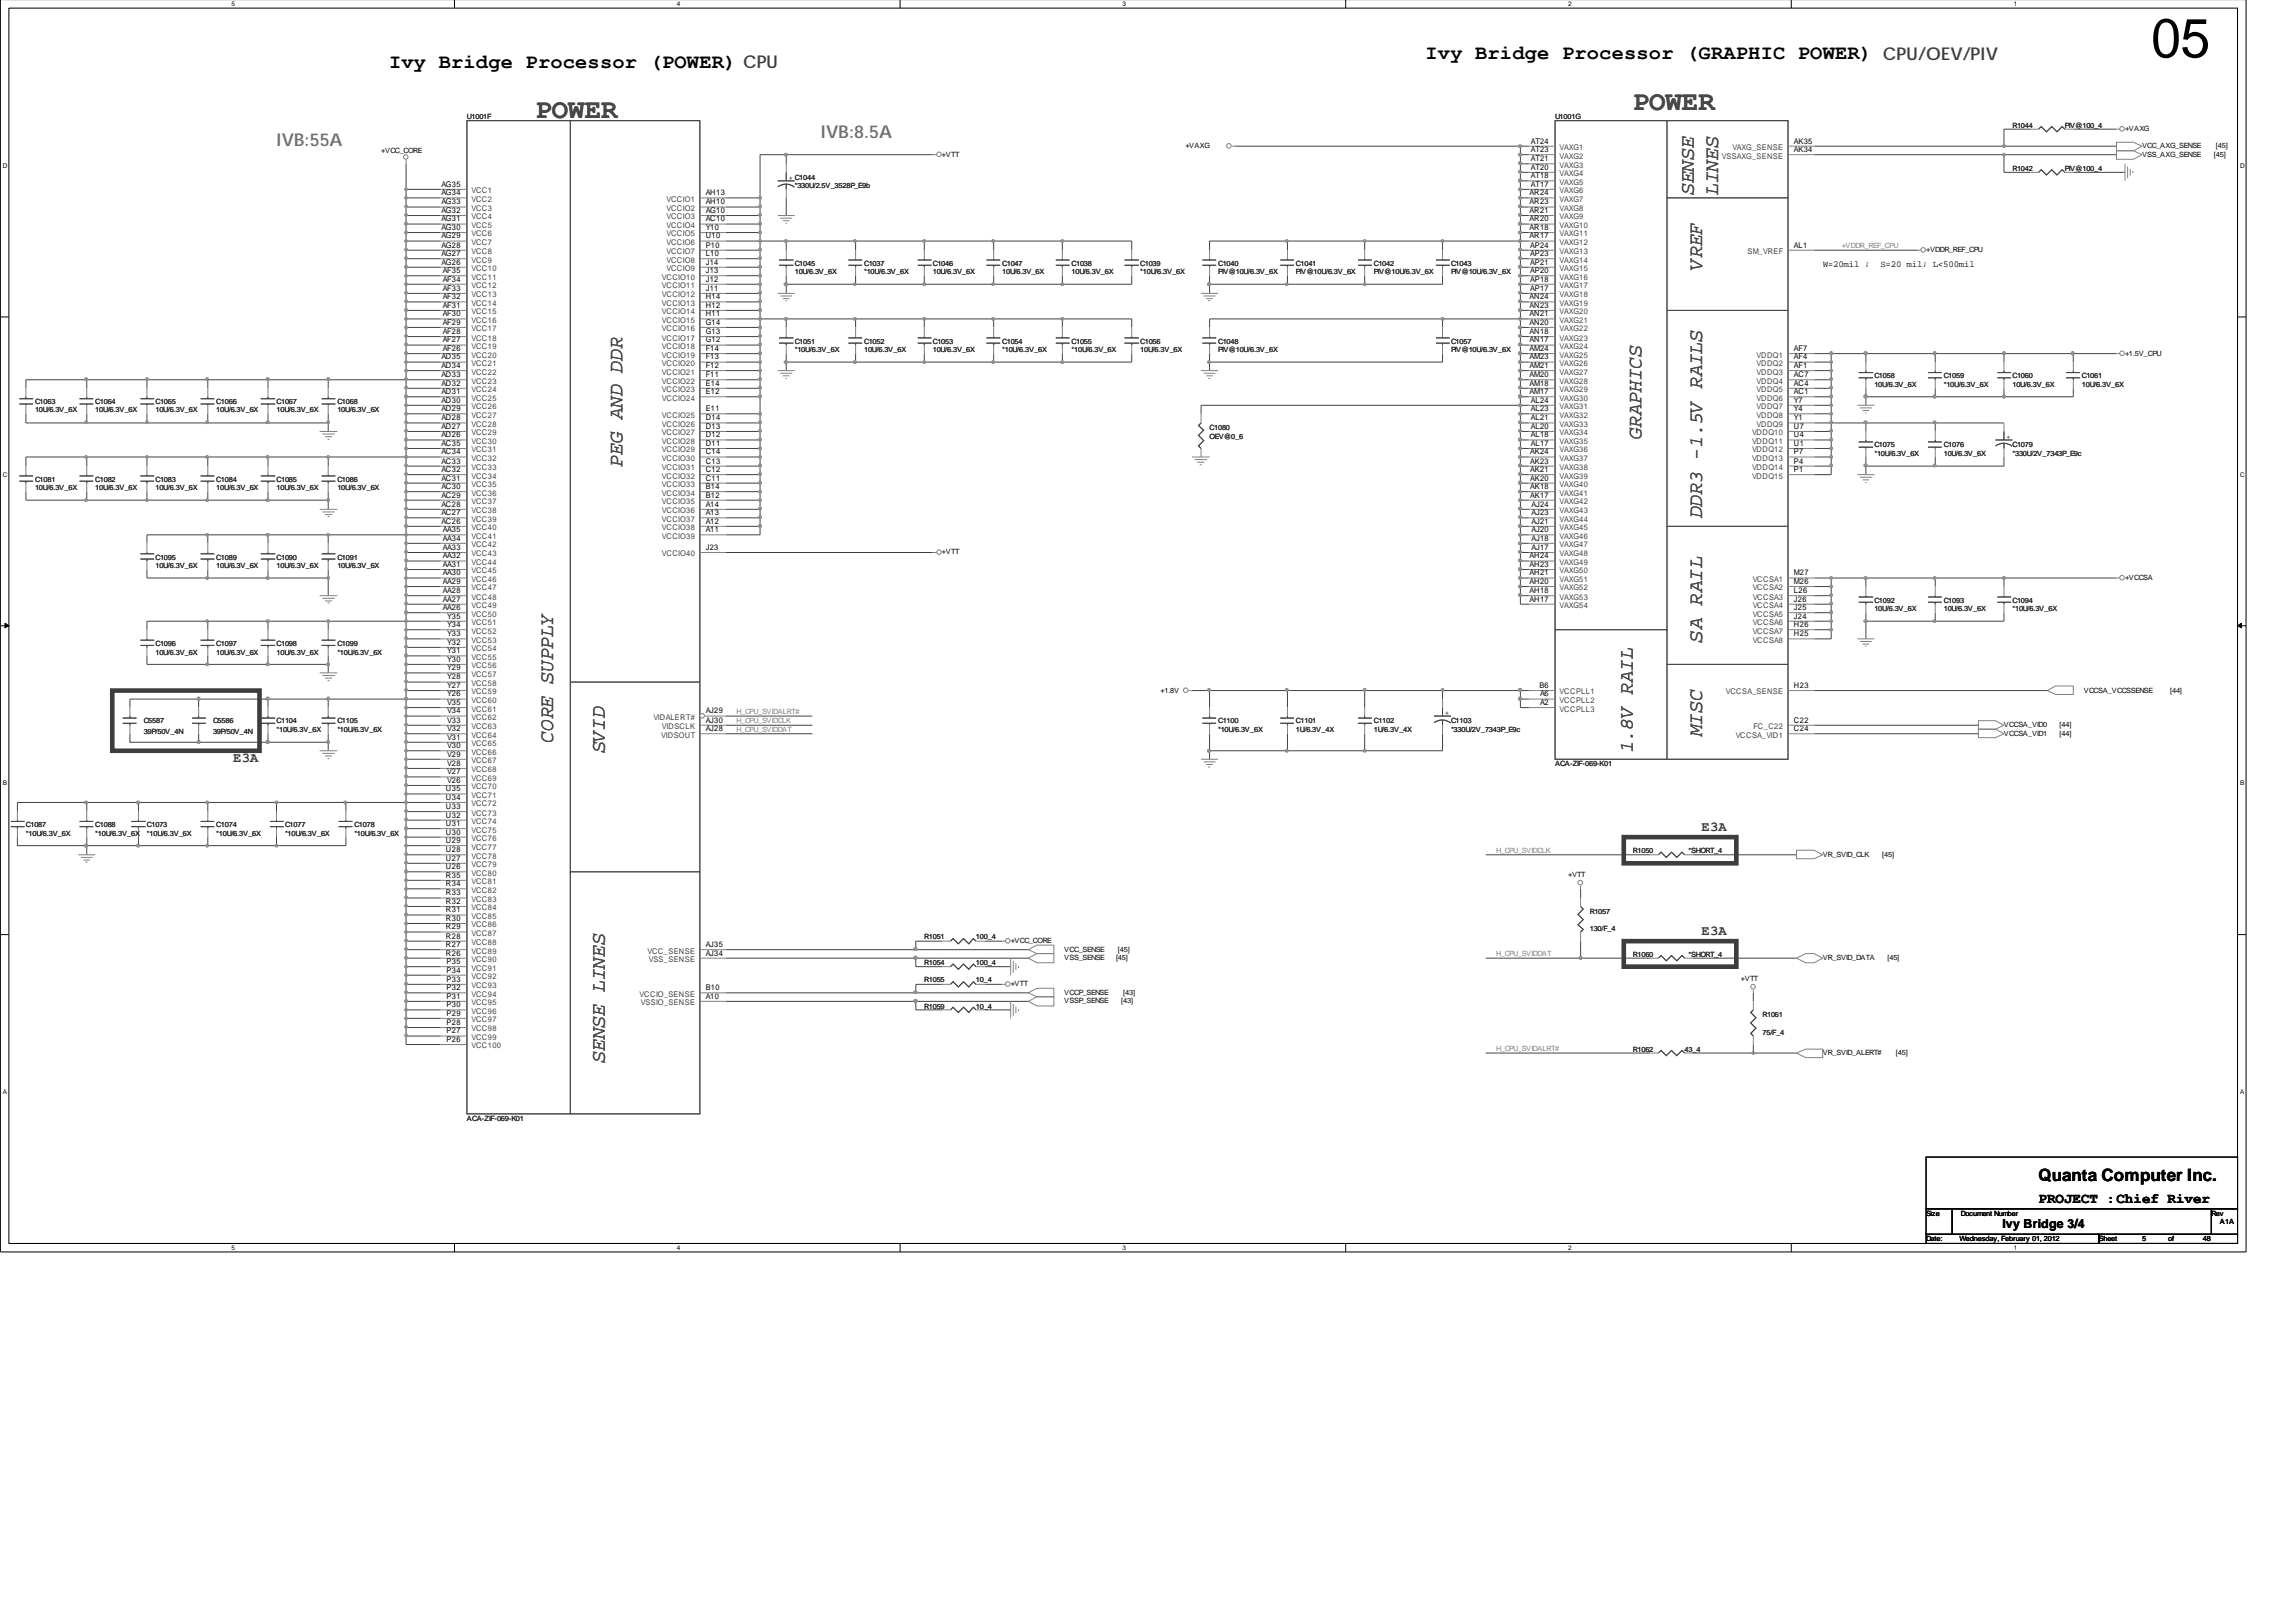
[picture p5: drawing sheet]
<svg xmlns="http://www.w3.org/2000/svg" width="297mm" height="210mm" viewBox="0 0 297 210" stroke-linecap="round" stroke-linejoin="round" font-family="sans-serif">
<defs><g id="words">
<text font-size="7.1" x="278.3" y="7.4">05</text>
<g font-size="3.6" fill="#474747">
<text x="69.3" y="15.3">POWER</text>
<text x="211.3" y="14.2">POWER</text>
</g>
<g font-size="2.6">
<text x="50.3" y="8.8">Ivy Bridge Processor (POWER)</text>
<text x="184.4" y="7.7">Ivy Bridge Processor (GRAPHIC POWER)</text>
</g>
<g font-size="2.6" fill="#474747">
<text x="219.1" y="25.3" transform="rotate(-90 219.1 25.3)">SENSE</text>
<text x="222.3" y="25.3" transform="rotate(-90 222.3 25.3)">LINES</text>
<text x="220.2" y="34.9" transform="rotate(-90 220.2 34.9)">VREF</text>
<text x="212.4" y="56.8" transform="rotate(-90 212.4 56.8)">GRAPHICS</text>
<text x="80.6" y="60.4" transform="rotate(-90 80.6 60.4)">PEG AND DDR</text>
<text x="220.2" y="67.1" transform="rotate(-90 220.2 67.1)">DDR3 -1.5V RAILS</text>
<text x="220.2" y="83.2" transform="rotate(-90 220.2 83.2)">SA RAIL</text>
<text x="220.2" y="95.3" transform="rotate(-90 220.2 95.3)">MISC</text>
<text x="71.6" y="96.1" transform="rotate(-90 71.6 96.1)">CORE SUPPLY</text>
<text x="78.3" y="97.5" transform="rotate(-90 78.3 97.5)">SVID</text>
<text x="211.3" y="97.5" transform="rotate(-90 211.3 97.5)">1.8V RAIL</text>
<text x="78.3" y="137.5" transform="rotate(-90 78.3 137.5)">SENSE LINES</text>
</g>
<g font-size="2.3" fill="#404040">
<text x="96.1" y="8.8">CPU</text>
<text x="243.6" y="7.7">CPU/OEV/PIV</text>
</g>
<g font-size="2.3" fill="#6d6d6d">
<text x="106.2" y="17.8">IVB:8.5A</text>
<text x="35.8" y="18.9">IVB:55A</text>
</g>
<text font-size="2.2" x="263.7" y="152.8">Quanta Computer Inc.</text>
<text font-size="1.9" x="263.7" y="155.6">PROJECT :Chief River</text>
<g font-size="1.8" fill="#393939">
<text x="30.2" y="98.6">E3A</text>
<text x="220.1" y="107.5">E3A</text>
<text x="220.1" y="120.9">E3A</text>
</g>
<text font-size="1.6" x="259.1" y="158.9">Ivy Bridge 3/4</text>
<g font-size="1.2">
<text x="235.8" y="34.6">W=20mil ;</text>
<text x="243.3" y="34.6">S=20 mil; L&lt;500mil</text>
</g>
<g font-size="1">
<text x="198.1" y="18.6">AT24</text>
<text x="198.1" y="19.7">AT23</text>
<text x="198.1" y="20.9">AT21</text>
<text x="198.1" y="22">AT20</text>
<text x="198.1" y="23.1">AT18</text>
<text x="232.1" y="19.7">AK34</text>
<text x="232.1" y="18.6">AK35</text>
<text x="57.1" y="24.2">AG35</text>
<text x="57.1" y="25.3">AG34</text>
<text x="57.1" y="26.4">AG33</text>
<text x="57.1" y="27.5">AG32</text>
<text x="57.1" y="28.6">AG31</text>
<text x="57.1" y="29.7">AG30</text>
<text x="91.3" y="25.3">AH13</text>
<text x="91.3" y="26.4">AH10</text>
<text x="91.3" y="27.5">AG10</text>
<text x="91.3" y="28.6">AC10</text>
<text x="91.3" y="29.7">Y10</text>
<text x="197.9" y="25.3">AR24</text>
<text x="197.9" y="26.4">AR23</text>
<text x="197.9" y="27.5">AR21</text>
<text x="197.9" y="28.6">AR20</text>
<text x="197.9" y="29.7">AR18</text>
<text x="198.1" y="24.2">AT17</text>
<text x="57.1" y="30.8">AG29</text>
<text x="57.1" y="32">AG28</text>
<text x="57.1" y="33.1">AG27</text>
<text x="57.1" y="34.2">AG26</text>
<text x="57.3" y="35.3">AF35</text>
<text x="91.3" y="30.8">U10</text>
<text x="91.3" y="32">P10</text>
<text x="91.3" y="33.1">L10</text>
<text x="91.3" y="34.2">J14</text>
<text x="91.3" y="35.3">J13</text>
<text x="197.9" y="30.8">AR17</text>
<text x="198" y="32">AP24</text>
<text x="198" y="33.1">AP23</text>
<text x="198" y="34.2">AP21</text>
<text x="198" y="35.3">AP20</text>
<text x="232.1" y="32">AL1</text>
<text x="57.3" y="36.4">AF34</text>
<text x="57.3" y="37.6">AF33</text>
<text x="57.3" y="38.7">AF32</text>
<text x="57.3" y="39.8">AF31</text>
<text x="57.3" y="40.9">AF30</text>
<text x="91.3" y="37.6">J11</text>
<text x="91.3" y="36.4">J12</text>
<text x="91.3" y="38.7">H14</text>
<text x="91.3" y="39.8">H12</text>
<text x="91.3" y="40.9">H11</text>
<text x="197.9" y="38.7">AN24</text>
<text x="197.9" y="39.8">AN23</text>
<text x="197.9" y="40.9">AN21</text>
<text x="198" y="36.4">AP18</text>
<text x="198" y="37.6">AP17</text>
<text x="57.1" y="46.5">AD35</text>
<text x="57.1" y="47.6">AD34</text>
<text x="57.3" y="42">AF29</text>
<text x="57.3" y="43.2">AF28</text>
<text x="57.3" y="44.3">AF27</text>
<text x="57.3" y="45.4">AF26</text>
<text x="91.3" y="44.3">G12</text>
<text x="91.3" y="45.4">F14</text>
<text x="91.3" y="46.5">F13</text>
<text x="91.3" y="47.6">F12</text>
<text x="91.3" y="42">G14</text>
<text x="91.3" y="43.2">G13</text>
<text x="197.9" y="42">AN20</text>
<text x="197.9" y="43.2">AN18</text>
<text x="197.9" y="44.3">AN17</text>
<text x="197.9" y="45.4">AM24</text>
<text x="197.9" y="46.5">AM23</text>
<text x="197.9" y="47.6">AM21</text>
<text x="232.1" y="45.4">AF7</text>
<text x="232.1" y="46.5">AF4</text>
<text x="232.1" y="47.6">AF1</text>
<text x="57.1" y="48.8">AD33</text>
<text x="57.1" y="49.9">AD32</text>
<text x="57.1" y="51">AD31</text>
<text x="57.1" y="52.1">AD30</text>
<text x="57.1" y="53.2">AD29</text>
<text x="91.3" y="48.8">F11</text>
<text x="91.3" y="49.9">E14</text>
<text x="91.3" y="51">E12</text>
<text x="91.3" y="53.2">E11</text>
<text x="197.9" y="48.8">AM20</text>
<text x="197.9" y="49.9">AM18</text>
<text x="197.9" y="51">AM17</text>
<text x="198.1" y="52.1">AL24</text>
<text x="198.1" y="53.2">AL23</text>
<text x="232.1" y="48.8">AC7</text>
<text x="232.1" y="49.9">AC4</text>
<text x="232.1" y="51">AC1</text>
<text x="232.1" y="52.1">Y7</text>
<text x="232.1" y="53.2">Y4</text>
<text x="57.1" y="54.4">AD28</text>
<text x="57.1" y="55.5">AD27</text>
<text x="57.1" y="56.6">AD26</text>
<text x="57.1" y="57.7">AC35</text>
<text x="57.1" y="58.8">AC34</text>
<text x="57.1" y="60">AC33</text>
<text x="91.3" y="54.4">D14</text>
<text x="91.3" y="55.5">D13</text>
<text x="91.3" y="56.6">D12</text>
<text x="91.3" y="57.7">D11</text>
<text x="91.3" y="58.8">C14</text>
<text x="91.3" y="60">C13</text>
<text x="198" y="58.8">AK24</text>
<text x="198" y="60">AK23</text>
<text x="198.1" y="54.4">AL21</text>
<text x="198.1" y="55.5">AL20</text>
<text x="198.1" y="56.6">AL18</text>
<text x="198.1" y="57.7">AL17</text>
<text x="232.1" y="56.6">U4</text>
<text x="232.1" y="57.7">U1</text>
<text x="232.1" y="58.8">P7</text>
<text x="232.1" y="60">P4</text>
<text x="232.1" y="54.4">Y1</text>
<text x="232.1" y="55.5">U7</text>
<text x="57.1" y="61.1">AC32</text>
<text x="57.1" y="62.2">AC31</text>
<text x="57.1" y="63.3">AC30</text>
<text x="57.1" y="64.4">AC29</text>
<text x="57.1" y="65.6">AC28</text>
<text x="91.3" y="61.1">C12</text>
<text x="91.3" y="62.2">C11</text>
<text x="91.3" y="63.3">B14</text>
<text x="91.3" y="64.4">B12</text>
<text x="91.3" y="65.6">A14</text>
<text x="198" y="61.1">AK21</text>
<text x="198" y="62.2">AK20</text>
<text x="198" y="63.3">AK18</text>
<text x="198" y="64.4">AK17</text>
<text x="198.1" y="65.6">AJ24</text>
<text x="232.1" y="61.1">P1</text>
<text x="57.1" y="66.7">AC27</text>
<text x="57.1" y="67.8">AC26</text>
<text x="57.3" y="68.9">AA35</text>
<text x="57.3" y="70">AA34</text>
<text x="57.3" y="71.1">AA33</text>
<text x="91.3" y="66.7">A13</text>
<text x="91.3" y="67.8">A12</text>
<text x="91.3" y="68.9">A11</text>
<text x="91.3" y="71.1">J23</text>
<text x="198.1" y="66.7">AJ23</text>
<text x="198.1" y="67.8">AJ21</text>
<text x="198.1" y="68.9">AJ20</text>
<text x="198.1" y="70">AJ18</text>
<text x="198.1" y="71.1">AJ17</text>
<text x="57.3" y="72.2">AA32</text>
<text x="57.3" y="73.3">AA31</text>
<text x="57.3" y="74.4">AA30</text>
<text x="57.3" y="75.5">AA29</text>
<text x="57.3" y="76.7">AA28</text>
<text x="57.3" y="77.8">AA27</text>
<text x="197.9" y="72.2">AH24</text>
<text x="197.9" y="73.3">AH23</text>
<text x="197.9" y="74.4">AH21</text>
<text x="197.9" y="75.5">AH20</text>
<text x="197.9" y="76.7">AH18</text>
<text x="197.9" y="77.8">AH17</text>
<text x="232.1" y="74.4">M27</text>
<text x="232.1" y="75.5">M26</text>
<text x="232.1" y="76.7">L26</text>
<text x="232.1" y="77.8">J26</text>
<text x="57.3" y="78.9">AA26</text>
<text x="57.9" y="80">Y35</text>
<text x="57.9" y="81.1">Y34</text>
<text x="57.9" y="82.3">Y33</text>
<text x="57.9" y="83.4">Y32</text>
<text x="232.1" y="78.9">J25</text>
<text x="232.1" y="80">J24</text>
<text x="232.1" y="81.1">H26</text>
<text x="232.1" y="82.3">H25</text>
<text x="57.9" y="84.5">Y31</text>
<text x="57.9" y="85.6">Y30</text>
<text x="57.9" y="86.7">Y29</text>
<text x="57.9" y="87.9">Y28</text>
<text x="57.9" y="89">Y27</text>
<text x="199.2" y="89">B6</text>
<text x="232.1" y="89">H23</text>
<text x="57.9" y="90.1">Y26</text>
<text x="57.9" y="91.2">V35</text>
<text x="57.9" y="92.3">V34</text>
<text x="57.9" y="93.5">V33</text>
<text x="57.9" y="94.6">V32</text>
<text x="57.9" y="95.7">V31</text>
<text x="91.3" y="92.3">AJ29</text>
<text x="91.3" y="93.5">AJ30</text>
<text x="91.3" y="94.6">AJ28</text>
<text x="199.2" y="90.1">A6</text>
<text x="199.2" y="91.2">A2</text>
<text x="232.1" y="93.5">C22</text>
<text x="232.1" y="94.6">C24</text>
<text x="57.9" y="96.8">V30</text>
<text x="57.9" y="97.9">V29</text>
<text x="57.9" y="99.1">V28</text>
<text x="57.9" y="100.2">V27</text>
<text x="57.9" y="101.3">V26</text>
<text x="57.7" y="102.4">U35</text>
<text x="57.7" y="103.5">U34</text>
<text x="57.7" y="104.7">U33</text>
<text x="57.7" y="105.8">U32</text>
<text x="57.7" y="106.9">U31</text>
<text x="57.7" y="108">U30</text>
<text x="57.7" y="109.1">U29</text>
<text x="57.7" y="110.3">U28</text>
<text x="57.7" y="111.4">U27</text>
<text x="57.7" y="112.5">U26</text>
<text x="57.7" y="113.6">R35</text>
<text x="57.7" y="114.7">R34</text>
<text x="57.7" y="115.8">R33</text>
<text x="57.7" y="116.9">R32</text>
<text x="57.7" y="118">R31</text>
<text x="57.7" y="119.1">R30</text>
<text x="57.7" y="120.2">R29</text>
<text x="57.7" y="121.4">R28</text>
<text x="57.7" y="122.5">R27</text>
<text x="57.7" y="123.6">R26</text>
<text x="57.8" y="124.7">P35</text>
<text x="57.8" y="125.8">P34</text>
<text x="91.3" y="122.5">AJ35</text>
<text x="91.3" y="123.6">AJ34</text>
<text x="57.8" y="127">P33</text>
<text x="57.8" y="128.1">P32</text>
<text x="57.8" y="129.2">P31</text>
<text x="57.8" y="130.3">P30</text>
<text x="57.8" y="131.4">P29</text>
<text x="91.3" y="129.2">A10</text>
<text x="91.3" y="128.1">B10</text>
<text x="57.8" y="132.6">P28</text>
<text x="57.8" y="133.7">P27</text>
<text x="57.8" y="134.8">P26</text>
</g>
<g font-size="1" fill="#414141">
<text x="201.8" y="19.4">VAXG1</text>
<text x="201.8" y="20.5">VAXG2</text>
<text x="201.8" y="21.7">VAXG3</text>
<text x="201.8" y="22.8">VAXG4</text>
<text x="201.8" y="23.9">VAXG5</text>
<text x="222.8" y="20.5">VSSAXG_SENSE</text>
<text x="224.1" y="19.4">VAXG_SENSE</text>
<text x="61" y="25">VCC1</text>
<text x="61" y="26.1">VCC2</text>
<text x="61" y="27.3">VCC3</text>
<text x="61" y="28.4">VCC4</text>
<text x="61" y="29.5">VCC5</text>
<text x="86.2" y="26.1">VCCIO1</text>
<text x="86.2" y="27.3">VCCIO2</text>
<text x="86.2" y="28.4">VCCIO3</text>
<text x="86.2" y="29.5">VCCIO4</text>
<text x="201.8" y="25">VAXG6</text>
<text x="201.8" y="26.1">VAXG7</text>
<text x="201.8" y="27.3">VAXG8</text>
<text x="201.8" y="28.4">VAXG9</text>
<text x="201.8" y="29.5">VAXG10</text>
<text x="61" y="30.6">VCC6</text>
<text x="61" y="31.7">VCC7</text>
<text x="61" y="32.9">VCC8</text>
<text x="61" y="34">VCC9</text>
<text x="61" y="35.1">VCC10</text>
<text x="86.2" y="30.6">VCCIO5</text>
<text x="86.2" y="31.7">VCCIO6</text>
<text x="86.2" y="32.9">VCCIO7</text>
<text x="86.2" y="34">VCCIO8</text>
<text x="86.2" y="35.1">VCCIO9</text>
<text x="201.8" y="30.6">VAXG11</text>
<text x="201.8" y="31.7">VAXG12</text>
<text x="201.8" y="32.9">VAXG13</text>
<text x="201.8" y="34">VAXG14</text>
<text x="201.8" y="35.1">VAXG15</text>
<text x="226.1" y="32.9">SM_VREF</text>
<text x="61" y="36.2">VCC11</text>
<text x="61" y="37.3">VCC12</text>
<text x="61" y="38.5">VCC13</text>
<text x="61" y="39.6">VCC14</text>
<text x="61" y="40.7">VCC15</text>
<text x="61" y="41.8">VCC16</text>
<text x="85.6" y="38.5">VCCIO12</text>
<text x="85.6" y="36.2">VCCIO10</text>
<text x="85.6" y="37.3">VCCIO11</text>
<text x="85.6" y="39.6">VCCIO13</text>
<text x="85.6" y="40.7">VCCIO14</text>
<text x="85.6" y="41.8">VCCIO15</text>
<text x="201.8" y="36.2">VAXG16</text>
<text x="201.8" y="37.3">VAXG17</text>
<text x="201.8" y="38.5">VAXG18</text>
<text x="201.8" y="39.6">VAXG19</text>
<text x="201.8" y="40.7">VAXG20</text>
<text x="201.8" y="41.8">VAXG21</text>
<text x="61" y="42.9">VCC17</text>
<text x="61" y="44.1">VCC18</text>
<text x="61" y="45.2">VCC19</text>
<text x="61" y="46.3">VCC20</text>
<text x="61" y="47.4">VCC21</text>
<text x="85.6" y="45.2">VCCIO18</text>
<text x="85.6" y="46.3">VCCIO19</text>
<text x="85.6" y="47.4">VCCIO20</text>
<text x="85.6" y="42.9">VCCIO16</text>
<text x="85.6" y="44.1">VCCIO17</text>
<text x="201.8" y="42.9">VAXG22</text>
<text x="201.8" y="44.1">VAXG23</text>
<text x="201.8" y="45.2">VAXG24</text>
<text x="201.8" y="46.3">VAXG25</text>
<text x="201.8" y="47.4">VAXG26</text>
<text x="227.3" y="46.3">VDDQ1</text>
<text x="227.3" y="47.4">VDDQ2</text>
<text x="61" y="48.5">VCC22</text>
<text x="61" y="49.6">VCC23</text>
<text x="61" y="50.7">VCC24</text>
<text x="61" y="51.8">VCC25</text>
<text x="61" y="52.9">VCC26</text>
<text x="85.6" y="48.5">VCCIO21</text>
<text x="85.6" y="49.6">VCCIO22</text>
<text x="85.6" y="50.7">VCCIO23</text>
<text x="85.6" y="51.8">VCCIO24</text>
<text x="201.8" y="48.5">VAXG27</text>
<text x="201.8" y="49.6">VAXG28</text>
<text x="201.8" y="50.7">VAXG29</text>
<text x="201.8" y="51.8">VAXG30</text>
<text x="201.8" y="52.9">VAXG31</text>
<text x="227.3" y="48.5">VDDQ3</text>
<text x="227.3" y="49.6">VDDQ4</text>
<text x="227.3" y="50.7">VDDQ5</text>
<text x="227.3" y="51.8">VDDQ6</text>
<text x="227.3" y="52.9">VDDQ7</text>
<text x="61" y="54">VCC27</text>
<text x="61" y="55.2">VCC28</text>
<text x="61" y="56.3">VCC29</text>
<text x="61" y="57.4">VCC30</text>
<text x="61" y="58.5">VCC31</text>
<text x="61" y="59.6">VCC32</text>
<text x="85.6" y="54">VCCIO25</text>
<text x="85.6" y="55.2">VCCIO26</text>
<text x="85.6" y="56.3">VCCIO27</text>
<text x="85.6" y="57.4">VCCIO28</text>
<text x="85.6" y="58.5">VCCIO29</text>
<text x="85.6" y="59.6">VCCIO30</text>
<text x="201.8" y="54">VAXG32</text>
<text x="201.8" y="55.2">VAXG33</text>
<text x="201.8" y="56.3">VAXG34</text>
<text x="201.8" y="57.4">VAXG35</text>
<text x="201.8" y="58.5">VAXG36</text>
<text x="201.8" y="59.6">VAXG37</text>
<text x="226.7" y="57.4">VDDQ11</text>
<text x="226.7" y="58.5">VDDQ12</text>
<text x="226.7" y="59.6">VDDQ13</text>
<text x="226.7" y="56.3">VDDQ10</text>
<text x="227.3" y="54">VDDQ8</text>
<text x="227.3" y="55.2">VDDQ9</text>
<text x="61" y="60.8">VCC33</text>
<text x="61" y="61.9">VCC34</text>
<text x="61" y="63">VCC35</text>
<text x="61" y="64.1">VCC36</text>
<text x="61" y="65.2">VCC37</text>
<text x="85.6" y="61.9">VCCIO32</text>
<text x="85.6" y="63">VCCIO33</text>
<text x="85.6" y="64.1">VCCIO34</text>
<text x="85.6" y="65.2">VCCIO35</text>
<text x="85.6" y="60.8">VCCIO31</text>
<text x="201.8" y="60.8">VAXG38</text>
<text x="201.8" y="61.9">VAXG39</text>
<text x="201.8" y="63">VAXG40</text>
<text x="201.8" y="64.1">VAXG41</text>
<text x="201.8" y="65.2">VAXG42</text>
<text x="226.7" y="60.8">VDDQ14</text>
<text x="226.7" y="61.9">VDDQ15</text>
<text x="61" y="66.4">VCC38</text>
<text x="61" y="67.5">VCC39</text>
<text x="61" y="68.6">VCC40</text>
<text x="61" y="69.7">VCC41</text>
<text x="61" y="70.8">VCC42</text>
<text x="61" y="72">VCC43</text>
<text x="85.6" y="66.4">VCCIO36</text>
<text x="85.6" y="67.5">VCCIO37</text>
<text x="85.6" y="68.6">VCCIO38</text>
<text x="85.6" y="69.7">VCCIO39</text>
<text x="85.6" y="72">VCCIO40</text>
<text x="201.8" y="66.4">VAXG43</text>
<text x="201.8" y="67.5">VAXG44</text>
<text x="201.8" y="68.6">VAXG45</text>
<text x="201.8" y="69.7">VAXG46</text>
<text x="201.8" y="70.8">VAXG47</text>
<text x="201.8" y="72">VAXG48</text>
<text x="61" y="73.1">VCC44</text>
<text x="61" y="74.2">VCC45</text>
<text x="61" y="75.3">VCC46</text>
<text x="61" y="76.4">VCC47</text>
<text x="61" y="77.6">VCC48</text>
<text x="201.8" y="73.1">VAXG49</text>
<text x="201.8" y="74.2">VAXG50</text>
<text x="201.8" y="75.3">VAXG51</text>
<text x="201.8" y="76.4">VAXG52</text>
<text x="201.8" y="77.6">VAXG53</text>
<text x="226.7" y="75.3">VCCSA1</text>
<text x="226.7" y="76.4">VCCSA2</text>
<text x="226.7" y="77.6">VCCSA3</text>
<text x="61" y="78.7">VCC49</text>
<text x="61" y="79.8">VCC50</text>
<text x="61" y="80.9">VCC51</text>
<text x="61" y="82">VCC52</text>
<text x="61" y="83.2">VCC53</text>
<text x="201.8" y="78.7">VAXG54</text>
<text x="226.7" y="78.7">VCCSA4</text>
<text x="226.7" y="79.8">VCCSA5</text>
<text x="226.7" y="80.9">VCCSA6</text>
<text x="226.7" y="82">VCCSA7</text>
<text x="226.7" y="83.2">VCCSA8</text>
<text x="61" y="84.3">VCC54</text>
<text x="61" y="85.4">VCC55</text>
<text x="61" y="86.5">VCC56</text>
<text x="61" y="87.6">VCC57</text>
<text x="61" y="88.8">VCC58</text>
<text x="61" y="89.9">VCC59</text>
<text x="201.8" y="89.9">VCCPLL1</text>
<text x="223.3" y="89.9">VCCSA_SENSE</text>
<text x="61" y="91">VCC60</text>
<text x="61" y="92.1">VCC61</text>
<text x="61" y="93.2">VCC62</text>
<text x="61" y="94.3">VCC63</text>
<text x="61" y="95.4">VCC64</text>
<text x="84.5" y="93.2">VIDALERT#</text>
<text x="85.5" y="95.4">VIDSOUT</text>
<text x="85.6" y="94.3">VIDSCLK</text>
<text x="201.8" y="91">VCCPLL2</text>
<text x="201.8" y="92.1">VCCPLL3</text>
<text x="224.5" y="95.4">VCCSA_VID1</text>
<text x="226.8" y="94.3">FC_C22</text>
<text x="61" y="96.5">VCC65</text>
<text x="61" y="97.6">VCC66</text>
<text x="61" y="98.7">VCC67</text>
<text x="61" y="99.9">VCC68</text>
<text x="61" y="101">VCC69</text>
<text x="61" y="102.1">VCC70</text>
<text x="61" y="103.2">VCC71</text>
<text x="61" y="104.3">VCC72</text>
<text x="61" y="105.5">VCC73</text>
<text x="61" y="106.6">VCC74</text>
<text x="61" y="107.7">VCC75</text>
<text x="61" y="108.8">VCC76</text>
<text x="61" y="109.9">VCC77</text>
<text x="61" y="111.1">VCC78</text>
<text x="61" y="112.2">VCC79</text>
<text x="61" y="113.3">VCC80</text>
<text x="61" y="114.4">VCC81</text>
<text x="61" y="115.5">VCC82</text>
<text x="61" y="116.7">VCC83</text>
<text x="61" y="117.8">VCC84</text>
<text x="61" y="118.9">VCC85</text>
<text x="61" y="120">VCC86</text>
<text x="61" y="121.1">VCC87</text>
<text x="61" y="122.3">VCC88</text>
<text x="61" y="123.4">VCC89</text>
<text x="61" y="124.5">VCC90</text>
<text x="61" y="125.6">VCC91</text>
<text x="83.8" y="123.4">VCC_SENSE</text>
<text x="83.9" y="124.5">VSS_SENSE</text>
<text x="61" y="126.7">VCC92</text>
<text x="61" y="127.9">VCC93</text>
<text x="61" y="129">VCC94</text>
<text x="61" y="130.1">VCC95</text>
<text x="61" y="131.2">VCC96</text>
<text x="82.8" y="129">VCCIO_SENSE</text>
<text x="82.9" y="130.1">VSSIO_SENSE</text>
<text x="61" y="132.3">VCC97</text>
<text x="61" y="133.4">VCC98</text>
<text x="61" y="134.5">VCC99</text>
<text x="61" y="135.6">VCC100</text>
</g>
<g font-size=".9" fill="#232323">
<text x="60.4" y="15.4">U1001F</text>
<text x="201.2" y="15.4">U1001G</text>
<text x="260.4" y="16.5">R1044</text>
<text x="267.1" y="16.5">PIV@100_4</text>
<text x="260.4" y="22.1">R1042</text>
<text x="267.1" y="22.1">PIV@100_4</text>
<text x="102.8" y="24.3">*330U/2.5V_3528P_E9b</text>
<text x="102.8" y="34.4">C1045</text>
<text x="102.8" y="35.5">10U/6.3V_6X</text>
<text x="111.8" y="34.4">C1037</text>
<text x="111.8" y="35.5">*10U/6.3V_6X</text>
<text x="120.7" y="34.4">C1046</text>
<text x="120.7" y="35.5">10U/6.3V_6X</text>
<text x="129.7" y="34.4">C1047</text>
<text x="129.7" y="35.5">10U/6.3V_6X</text>
<text x="138.6" y="34.4">C1038</text>
<text x="138.6" y="35.5">10U/6.3V_6X</text>
<text x="147.5" y="34.4">C1039</text>
<text x="147.5" y="35.5">*10U/6.3V_6X</text>
<text x="157.6" y="34.4">C1040</text>
<text x="157.6" y="35.5">PIV@10U/6.3V_6X</text>
<text x="167.7" y="34.4">C1041</text>
<text x="167.7" y="35.5">PIV@10U/6.3V_6X</text>
<text x="177.7" y="34.4">C1042</text>
<text x="177.7" y="35.5">PIV@10U/6.3V_6X</text>
<text x="187.7" y="34.4">C1043</text>
<text x="187.7" y="35.5">PIV@10U/6.3V_6X</text>
<text x="102.8" y="44.5">C1051</text>
<text x="102.8" y="45.6">*10U/6.3V_6X</text>
<text x="111.8" y="44.5">C1052</text>
<text x="111.8" y="45.6">10U/6.3V_6X</text>
<text x="120.7" y="44.5">C1053</text>
<text x="120.7" y="45.6">10U/6.3V_6X</text>
<text x="129.7" y="44.5">C1054</text>
<text x="129.7" y="45.6">*10U/6.3V_6X</text>
<text x="138.6" y="44.5">C1055</text>
<text x="138.6" y="45.6">*10U/6.3V_6X</text>
<text x="147.5" y="44.5">C1056</text>
<text x="147.5" y="45.6">10U/6.3V_6X</text>
<text x="157.6" y="44.5">C1048</text>
<text x="157.6" y="45.6">PIV@10U/6.3V_6X</text>
<text x="187.7" y="44.5">C1057</text>
<text x="187.7" y="45.6">PIV@10U/6.3V_6X</text>
<text x="4.5" y="52.3">C1063</text>
<text x="4.5" y="53.4">10U/6.3V_6X</text>
<text x="12.3" y="52.3">C1064</text>
<text x="12.3" y="53.4">10U/6.3V_6X</text>
<text x="20.1" y="52.3">C1065</text>
<text x="20.1" y="53.4">10U/6.3V_6X</text>
<text x="28" y="52.3">C1066</text>
<text x="28" y="53.4">10U/6.3V_6X</text>
<text x="35.8" y="52.3">C1067</text>
<text x="35.8" y="53.4">10U/6.3V_6X</text>
<text x="43.6" y="52.3">C1068</text>
<text x="43.6" y="53.4">10U/6.3V_6X</text>
<text x="242.5" y="48.9">C1058</text>
<text x="242.5" y="50.1">10U/6.3V_6X</text>
<text x="251.5" y="48.9">C1059</text>
<text x="251.5" y="50.1">*10U/6.3V_6X</text>
<text x="260.4" y="48.9">C1060</text>
<text x="260.4" y="50.1">10U/6.3V_6X</text>
<text x="269.3" y="48.9">C1061</text>
<text x="269.3" y="50.1">10U/6.3V_6X</text>
<text x="156.5" y="55.7">C1080</text>
<text x="156.5" y="56.8">OEV@0_6</text>
<text x="242.5" y="57.9">C1075</text>
<text x="242.5" y="59">*10U/6.3V_6X</text>
<text x="251.5" y="57.9">C1076</text>
<text x="251.5" y="59">10U/6.3V_6X</text>
<text x="260.4" y="57.9">C1079</text>
<text x="260.4" y="59">*330U/2V_7343P_E9c</text>
<text x="4.5" y="62.3">C1081</text>
<text x="4.5" y="63.4">10U/6.3V_6X</text>
<text x="12.3" y="62.3">C1082</text>
<text x="12.3" y="63.4">10U/6.3V_6X</text>
<text x="20.1" y="62.3">C1083</text>
<text x="20.1" y="63.4">10U/6.3V_6X</text>
<text x="28" y="62.3">C1084</text>
<text x="28" y="63.4">10U/6.3V_6X</text>
<text x="35.8" y="62.3">C1085</text>
<text x="35.8" y="63.4">10U/6.3V_6X</text>
<text x="43.6" y="62.3">C1086</text>
<text x="43.6" y="63.4">10U/6.3V_6X</text>
<text x="20.1" y="72.4">C1095</text>
<text x="20.1" y="73.5">10U/6.3V_6X</text>
<text x="28" y="72.4">C1089</text>
<text x="28" y="73.5">10U/6.3V_6X</text>
<text x="35.8" y="72.4">C1090</text>
<text x="35.8" y="73.5">10U/6.3V_6X</text>
<text x="43.6" y="72.4">C1091</text>
<text x="43.6" y="73.5">10U/6.3V_6X</text>
<text x="20.1" y="83.6">C1096</text>
<text x="28" y="83.6">C1097</text>
<text x="35.8" y="83.6">C1098</text>
<text x="43.6" y="83.6">C1099</text>
<text x="242.5" y="78">C1092</text>
<text x="242.5" y="79.1">10U/6.3V_6X</text>
<text x="251.5" y="78">C1093</text>
<text x="251.5" y="79.1">10U/6.3V_6X</text>
<text x="260.4" y="78">C1094</text>
<text x="260.4" y="79.1">*10U/6.3V_6X</text>
<text x="20.1" y="84.7">10U/6.3V_6X</text>
<text x="28" y="84.7">10U/6.3V_6X</text>
<text x="35.8" y="84.7">10U/6.3V_6X</text>
<text x="43.6" y="84.7">*10U/6.3V_6X</text>
<text x="18.6" y="93.6">C5587</text>
<text x="18.6" y="94.9">39P/50V_4N</text>
<text x="27.6" y="93.6">C5586</text>
<text x="27.6" y="94.9">39P/50V_4N</text>
<text x="35.8" y="93.6">C1104</text>
<text x="35.8" y="94.8">*10U/6.3V_6X</text>
<text x="43.6" y="93.6">C1105</text>
<text x="43.6" y="94.8">*10U/6.3V_6X</text>
<text x="157.6" y="93.6">C1100</text>
<text x="157.6" y="94.8">*10U/6.3V_6X</text>
<text x="167.7" y="93.6">C1101</text>
<text x="167.7" y="94.8">1U/6.3V_4X</text>
<text x="177.7" y="93.6">C1102</text>
<text x="177.7" y="94.8">1U/6.3V_4X</text>
<text x="187.7" y="93.6">C1103</text>
<text x="187.7" y="94.8">*330U/2V_7343P_E9c</text>
<text x="201.2" y="99.2">ACA-ZIF-069-K01</text>
<text x="3.4" y="107">C1087</text>
<text x="12.3" y="107">C1088</text>
<text x="19" y="107">C1073</text>
<text x="28" y="107">C1074</text>
<text x="36.9" y="107">C1077</text>
<text x="45.8" y="107">C1078</text>
<text x="3.4" y="108.1">*10U/6.3V_6X</text>
<text x="12.3" y="108.1">*10U/6.3V_6X</text>
<text x="19" y="108.1">*10U/6.3V_6X</text>
<text x="28" y="108.1">*10U/6.3V_6X</text>
<text x="36.9" y="108.1">*10U/6.3V_6X</text>
<text x="45.8" y="108.1">*10U/6.3V_6X</text>
<text x="211.3" y="110.3">R1050</text>
<text x="218.5" y="110.3">*SHORT_4</text>
<text x="205.7" y="118.2">R1057</text>
<text x="119.6" y="124.9">R1054</text>
<text x="119.6" y="121.5">R1051</text>
<text x="126.3" y="124.9">100_4</text>
<text x="126.3" y="121.5">100_4</text>
<text x="205.7" y="120.4">130/F_4</text>
<text x="211.3" y="123.8">R1060</text>
<text x="218.5" y="123.8">*SHORT_4</text>
<text x="119.6" y="130.5">R1059</text>
<text x="119.6" y="127.1">R1055</text>
<text x="126.3" y="130.5">10_4</text>
<text x="126.3" y="127.1">10_4</text>
<text x="228" y="131.6">R1061</text>
<text x="211.3" y="136.1">R1062</text>
<text x="217.9" y="136.1">43_4</text>
<text x="228" y="133.9">75/F_4</text>
<text x="60.4" y="145">ACA-ZIF-069-K01</text>
</g>
<g font-size=".9">
<text x="274.9" y="17">+VAXG</text>
<text x="49.3" y="19.8">+VCC_CORE</text>
<text x="121.9" y="20.3">+VTT</text>
<text x="153.4" y="19.2">+VAXG</text>
<text x="277.1" y="19.2">VCC_AXG_SENSE</text>
<text x="277.1" y="20.3">VSS_AXG_SENSE</text>
<text x="286.4" y="20.3">[45]</text>
<text x="286.7" y="19.2">[45]</text>
<text x="249.2" y="32.6">+VDDR_REF_CPU</text>
<text x="274.9" y="46">+1.5V_CPU</text>
<text x="121.9" y="71.7">+VTT</text>
<text x="274.9" y="75">+VCCSA</text>
<text x="150.1" y="89.6">+1.8V</text>
<text x="269.6" y="89.6">VCCSA_VCCSSENSE</text>
<text x="280.8" y="89.6">[44]</text>
<text x="259.3" y="95.2">VCCSA_VID1</text>
<text x="259.3" y="94.1">VCCSA_VID0</text>
<text x="266.5" y="95.2">[44]</text>
<text x="266.5" y="94.1">[44]</text>
<text x="202.9" y="113.5">+VTT</text>
<text x="235.8" y="110.8">VR_SVID_CLK</text>
<text x="243.5" y="110.8">[45]</text>
<text x="130.8" y="122">+VCC_CORE</text>
<text x="137.7" y="123.1">VCC_SENSE</text>
<text x="137.7" y="124.2">VSS_SENSE</text>
<text x="144.4" y="124.2">[45]</text>
<text x="144.6" y="123.1">[45]</text>
<text x="235.8" y="124.2">VR_SVID_DATA</text>
<text x="244.2" y="124.2">[45]</text>
<text x="130.8" y="127.6">+VTT</text>
<text x="137.7" y="128.7">VCCP_SENSE</text>
<text x="137.7" y="129.8">VSSP_SENSE</text>
<text x="145.1" y="129.8">[43]</text>
<text x="145.3" y="128.7">[43]</text>
<text x="225.2" y="126.9">+VTT</text>
<text x="235.8" y="136.5">VR_SVID_ALERT#</text>
<text x="245.3" y="136.5">[45]</text>
<text x="249.2" y="157.3">Size</text>
<text x="249.2" y="160.6">Date:</text>
<text x="253.5" y="160.6">Wednesday, February 01, 2012</text>
<text x="253.7" y="157.3">Document Number</text>
<text x="271.5" y="160.6">Sheet</text>
<text x="277.1" y="160.6">5</text>
<text x="280.5" y="160.6">of</text>
<text x="285" y="160.6">48</text>
<text x="286.1" y="157.3">Rev</text>
<text x="287.2" y="158.4">A1A</text>
</g>
<g font-size=".9" fill="#474747">
<text x="102.1" y="23.2">+ C1044</text>
<text x="259.6" y="56.8">+</text>
<text x="187" y="92.5">+</text>
</g>
<g font-size=".9" fill="#818181">
<text x="238.3" y="32.1">+VDDR_REF_CPU</text>
<text x="95.3" y="92.4">H_CPU_SVIDALRT#</text>
<text x="95.3" y="93.6">H_CPU_SVIDCLK</text>
<text x="95.3" y="94.7">H_CPU_SVIDDAT</text>
<text x="193.6" y="110.3">H_CPU_SVIDCLK</text>
<text x="193.6" y="123.7">H_CPU_SVIDDAT</text>
<text x="193.6" y="136">H_CPU_SVIDALRT#</text>
</g>
<g font-size=".8">
<text x="29.9" y=".8">5</text>
<text x="87.6" y=".8">4</text>
<text x="145.2" y=".8">3</text>
<text x="202.9" y=".8">2</text>
<text x="260.5" y=".8">1</text>
<text x=".4" y="21.7">D</text>
<text x="289.8" y="21.7">D</text>
<text x=".4" y="61.7">C</text>
<text x="289.8" y="61.7">C</text>
<text x=".4" y="101.6">B</text>
<text x="289.8" y="101.6">B</text>
<text x=".4" y="141.6">A</text>
<text x="289.8" y="141.6">A</text>
<text x="29.9" y="161.7">5</text>
<text x="87.6" y="161.7">4</text>
<text x="145.2" y="161.7">3</text>
<text x="202.9" y="161.7">2</text>
<text x="260.5" y="161.7">1</text>
</g>
</g></defs>
<path d="M0 0v162h290.6v-162M1.1 1.1h288.4v159.8h-288.4z" fill="none" stroke="#000" stroke-width=".13"/>
<g fill="#fff">
<path d="M29.9 .1h.3v.8h-.3z"/>
<path d="M29.9 161h.3v.8h-.3z"/>
</g>
<path d="M58.8 0v1.1M58.8 160.9v1.1" fill="none" stroke="#000" stroke-width=".13"/>
<g fill="#fff">
<path d="M87.6 .1h.2v.8h-.2z"/>
<path d="M87.6 161h.2v.8h-.2z"/>
</g>
<path d="M116.4 0v1.1M116.4 160.9v1.1" fill="none" stroke="#000" stroke-width=".13"/>
<g fill="#fff">
<path d="M145.2 .1h.3v.8h-.3z"/>
<path d="M145.2 161h.3v.8h-.3z"/>
</g>
<path d="M174.1 0v1.1M174.1 160.9v1.1" fill="none" stroke="#000" stroke-width=".13"/>
<g fill="#fff">
<path d="M202.9 .1h.2v.8h-.2z"/>
<path d="M202.9 161h.2v.8h-.2z"/>
</g>
<path d="M231.7 0v1.1M231.7 160.9v1.1" fill="none" stroke="#000" stroke-width=".13"/>
<g fill="#fff">
<path d="M260.5 .1h.3v.8h-.3z"/>
<path d="M260.5 161h.3v.8h-.3z"/>
<path d="M.4 21h.4v.8h-.4z"/>
<path d="M289.8 21h.4v.8h-.4z"/>
<path d="M.4 61h.4v.7h-.4z"/>
<path d="M289.8 61h.4v.7h-.4z"/>
</g>
<path d="M0 41h1.1M289.5 41h1.1" fill="none" stroke="#000" stroke-width=".13"/>
<g fill="#fff">
<path d="M.4 100.9h.3v.8h-.3z"/>
<path d="M289.8 100.9h.4v.8h-.4z"/>
</g>
<path d="M0 81h1.1M.6 80.6l.5 .4-.5 .2zM289.5 81l.5-.4v.6zM289.5 81h1.1" fill="none" stroke="#000" stroke-width=".13"/>
<path d="M.6 80.6l.5 .4-.5 .2zM289.5 81l.5-.4v.6z" fill="#000"/>
<g fill="#fff">
<path d="M.4 140.9h.3v.8h-.3z"/>
<path d="M289.8 140.9h.4v.8h-.4z"/>
</g>
<path d="M0 120.9h1.1M289.5 120.9h1.1" fill="none" stroke="#000" stroke-width=".13"/>
<path d="M14.5 89.3h19.1v7.8h-19.1zM210.1 108.3h14.5v3.4h-14.5zM210.1 121.8h14.5v3.3h-14.5z" fill="none" stroke="#393939" stroke-width=".59"/>
<g fill="none" stroke="#424242" stroke-width=".13">
<path d="M52.5 32.4h4.5M52.5 33.5h4.5M52.5 34.6h4.5M52.5 35.7h4.5M52.5 36.8h4.5M52.5 38h4.5M52.5 39.1h4.5M52.5 24.5h4.5M52.5 25.6h4.5M52.5 26.8h4.5M52.5 27.9h4.5M52.5 29h4.5"/>
<path d="M52.5 30.1h4.5M52.5 31.2h4.5M52.5 40.2h4.5M52.5 41.3h4.5M52.5 42.4h4.5M52.5 43.5h4.5M52.5 44.6h4.5M52.5 45.7h4.5M52.5 46.8h4.5M52.5 47.9h4.5M52.5 49.1h4.5M52.5 50.2h4.5"/>
<path d="M52.5 51.3h4.5M52.5 52.4h4.5M52.5 53.5h4.5M52.5 54.7h4.5M52.5 55.8h4.5M52.5 56.9h4.5M52.5 59.1h4.5M52.5 63.6h4.5M52.5 64.7h4.5M52.5 65.9h4.5M52.5 67h4.5M52.5 68.1h4.5"/>
<path d="M52.5 69.2h4.5M52.5 71.5h4.5M52.5 72.6h4.5M52.5 73.7h4.5M52.5 74.8h4.5M52.5 75.9h4.5M52.5 77.1h4.5M52.5 78.2h4.5M52.5 60.3h4.5M52.5 61.4h4.5M52.5 62.5h4.5M52.5 81.5h4.5"/>
<path d="M52.5 82.7h4.5M52.5 83.8h4.5M52.5 84.9h4.5M52.5 86h4.5M52.5 94.9h4.5M52.5 96h4.5M52.5 87.1h4.5M52.5 88.2h4.5M52.5 89.3h4.5M52.5 91.5h4.5M52.5 92.6h4.5M52.5 93.8h4.5"/>
<path d="M57 97.1h-4.5v1.1h4.5"/>
</g>
<circle cx="52.5" cy="97.1" r=".17" fill="#909090"/>
<circle cx="52.5" cy="97.1" r=".17" fill="none" stroke="#909090" stroke-width=".13"/>
<path d="M52.5 75.9v1.2M52.5 93.8v1.1" fill="none" stroke="#424242" stroke-width=".13"/>
<circle cx="52.5" cy="75.9" r=".17" fill="#909090"/>
<circle cx="52.5" cy="75.9" r=".17" fill="none" stroke="#909090" stroke-width=".13"/>
<path d="M52.5 38v1.1" fill="none" stroke="#424242" stroke-width=".13"/>
<circle cx="52.5" cy="37.9" r=".17" fill="#909090"/>
<circle cx="52.5" cy="37.9" r=".17" fill="none" stroke="#909090" stroke-width=".13"/>
<path d="M52.5 34.6v1.1" fill="none" stroke="#424242" stroke-width=".13"/>
<path d="M52.4 34.4h.3v.3h-.3z" fill-rule="evenodd" fill="#909090"/>
<path d="M52.4 34.4h.3v.3h-.3z" fill="none" stroke="#909090" stroke-width=".13"/>
<path d="M52.5 60.3v1.1" fill="none" stroke="#424242" stroke-width=".13"/>
<circle cx="52.5" cy="60.2" r=".17" fill="#909090"/>
<circle cx="52.5" cy="60.2" r=".17" fill="none" stroke="#909090" stroke-width=".13"/>
<path d="M52.5 71.5v1.1" fill="none" stroke="#424242" stroke-width=".13"/>
<circle cx="52.5" cy="71.4" r=".17" fill="#909090"/>
<circle cx="52.5" cy="71.4" r=".17" fill="none" stroke="#909090" stroke-width=".13"/>
<path d="M52.5 30.1v1.1" fill="none" stroke="#424242" stroke-width=".13"/>
<circle cx="52.5" cy="30.1" r=".17" fill="#909090"/>
<circle cx="52.5" cy="30.1" r=".17" fill="none" stroke="#909090" stroke-width=".13"/>
<path d="M52.5 52.4v1.1" fill="none" stroke="#424242" stroke-width=".13"/>
<circle cx="52.5" cy="52.4" r=".17" fill="#909090"/>
<circle cx="52.5" cy="52.4" r=".17" fill="none" stroke="#909090" stroke-width=".13"/>
<path d="M52.5 41.3v1.1" fill="none" stroke="#424242" stroke-width=".13"/>
<circle cx="52.5" cy="42.4" r=".17" fill="#909090"/>
<circle cx="52.5" cy="42.4" r=".17" fill="none" stroke="#909090" stroke-width=".13"/>
<circle cx="52.5" cy="41.3" r=".17" fill="#909090"/>
<circle cx="52.5" cy="41.3" r=".17" fill="none" stroke="#909090" stroke-width=".13"/>
<path d="M52.5 33.5v1.1" fill="none" stroke="#424242" stroke-width=".13"/>
<circle cx="52.5" cy="33.4" r=".17" fill="#909090"/>
<circle cx="52.5" cy="33.4" r=".17" fill="none" stroke="#909090" stroke-width=".13"/>
<path d="M52.5 63.6v1.1" fill="none" stroke="#424242" stroke-width=".13"/>
<circle cx="52.5" cy="63.6" r=".17" fill="#909090"/>
<circle cx="52.5" cy="63.6" r=".17" fill="none" stroke="#909090" stroke-width=".13"/>
<path d="M52.5 47.9v1.2" fill="none" stroke="#424242" stroke-width=".13"/>
<circle cx="52.5" cy="47.9" r=".17" fill="#909090"/>
<circle cx="52.5" cy="47.9" r=".17" fill="none" stroke="#909090" stroke-width=".13"/>
<path d="M52.5 43.5v1.1" fill="none" stroke="#424242" stroke-width=".13"/>
<circle cx="52.5" cy="43.5" r=".17" fill="#909090"/>
<circle cx="52.5" cy="43.5" r=".17" fill="none" stroke="#909090" stroke-width=".13"/>
<path d="M52.5 36.8v1.2" fill="none" stroke="#424242" stroke-width=".13"/>
<circle cx="52.5" cy="36.8" r=".17" fill="#909090"/>
<circle cx="52.5" cy="36.8" r=".17" fill="none" stroke="#909090" stroke-width=".13"/>
<path d="M52.5 31.2v1.2" fill="none" stroke="#424242" stroke-width=".13"/>
<circle cx="52.5" cy="31.2" r=".17" fill="#909090"/>
<circle cx="52.5" cy="31.2" r=".17" fill="none" stroke="#909090" stroke-width=".13"/>
<path d="M52.5 55.8v1.1" fill="none" stroke="#424242" stroke-width=".13"/>
<circle cx="52.5" cy="55.7" r=".17" fill="#909090"/>
<circle cx="52.5" cy="55.7" r=".17" fill="none" stroke="#909090" stroke-width=".13"/>
<path d="M52.5 84.9v1.1" fill="none" stroke="#424242" stroke-width=".13"/>
<path d="M52.4 84.7h.3v.3h-.3z" fill-rule="evenodd" fill="#909090"/>
<path d="M52.4 84.7h.3v.3h-.3z" fill="none" stroke="#909090" stroke-width=".13"/>
<path d="M52.5 45.7v1.1" fill="none" stroke="#424242" stroke-width=".13"/>
<path d="M52.4 45.6h.3v.3h-.3z" fill-rule="evenodd" fill="#909090"/>
<path d="M52.4 45.6h.3v.3h-.3z" fill="none" stroke="#909090" stroke-width=".13"/>
<path d="M52.5 82.7v1.1" fill="none" stroke="#424242" stroke-width=".13"/>
<circle cx="52.5" cy="82.6" r=".17" fill="#909090"/>
<circle cx="52.5" cy="82.6" r=".17" fill="none" stroke="#909090" stroke-width=".13"/>
<path d="M52.5 51.3v1.1" fill="none" stroke="#424242" stroke-width=".13"/>
<path d="M52.4 51.1h.3v.3h-.3z" fill-rule="evenodd" fill="#909090"/>
<path d="M52.4 51.1h.3v.3h-.3z" fill="none" stroke="#909090" stroke-width=".13"/>
<path d="M52.5 80.4v1.1" fill="none" stroke="#424242" stroke-width=".13"/>
<circle cx="52.5" cy="80.4" r=".17" fill="#909090"/>
<circle cx="52.5" cy="80.4" r=".17" fill="none" stroke="#909090" stroke-width=".13"/>
<path d="M52.5 59.1v1.2M52.5 70.3v1.2" fill="none" stroke="#424242" stroke-width=".13"/>
<circle cx="52.5" cy="59.1" r=".17" fill="#909090"/>
<circle cx="52.5" cy="59.1" r=".17" fill="none" stroke="#909090" stroke-width=".13"/>
<path d="M52.5 77.1v1.1" fill="none" stroke="#424242" stroke-width=".13"/>
<circle cx="52.5" cy="77" r=".17" fill="#909090"/>
<circle cx="52.5" cy="77" r=".17" fill="none" stroke="#909090" stroke-width=".13"/>
<path d="M52.5 50.2v1.1" fill="none" stroke="#424242" stroke-width=".13"/>
<circle cx="52.5" cy="50.1" r=".17" fill="#909090"/>
<circle cx="52.5" cy="50.1" r=".17" fill="none" stroke="#909090" stroke-width=".13"/>
<path d="M52.5 94.9v1.1" fill="none" stroke="#424242" stroke-width=".13"/>
<circle cx="52.5" cy="94.8" r=".17" fill="#909090"/>
<circle cx="52.5" cy="94.8" r=".17" fill="none" stroke="#909090" stroke-width=".13"/>
<path d="M52.5 81.5v1.2" fill="none" stroke="#424242" stroke-width=".13"/>
<circle cx="52.5" cy="81.5" r=".17" fill="#909090"/>
<circle cx="52.5" cy="81.5" r=".17" fill="none" stroke="#909090" stroke-width=".13"/>
<path d="M52.5 25.6v1.2" fill="none" stroke="#424242" stroke-width=".13"/>
<circle cx="52.5" cy="25.6" r=".17" fill="#909090"/>
<circle cx="52.5" cy="25.6" r=".17" fill="none" stroke="#909090" stroke-width=".13"/>
<path d="M52.5 49.1v1.1" fill="none" stroke="#424242" stroke-width=".13"/>
<circle cx="52.5" cy="49" r=".17" fill="#909090"/>
<circle cx="52.5" cy="49" r=".17" fill="none" stroke="#909090" stroke-width=".13"/>
<path d="M52.5 32.4v1.1" fill="none" stroke="#424242" stroke-width=".13"/>
<circle cx="52.5" cy="32.3" r=".17" fill="#909090"/>
<circle cx="52.5" cy="32.3" r=".17" fill="none" stroke="#909090" stroke-width=".13"/>
<path d="M52.5 72.6v1.1" fill="none" stroke="#424242" stroke-width=".13"/>
<circle cx="52.5" cy="72.5" r=".17" fill="#909090"/>
<circle cx="52.5" cy="72.5" r=".17" fill="none" stroke="#909090" stroke-width=".13"/>
<path d="M52.5 65.9v1.1" fill="none" stroke="#424242" stroke-width=".13"/>
<circle cx="52.5" cy="65.8" r=".17" fill="#909090"/>
<circle cx="52.5" cy="65.8" r=".17" fill="none" stroke="#909090" stroke-width=".13"/>
<path d="M52.5 92.6v1.2" fill="none" stroke="#424242" stroke-width=".13"/>
<circle cx="52.5" cy="93.7" r=".17" fill="#909090"/>
<circle cx="52.5" cy="93.7" r=".17" fill="none" stroke="#909090" stroke-width=".13"/>
<circle cx="52.5" cy="92.6" r=".17" fill="#909090"/>
<circle cx="52.5" cy="92.6" r=".17" fill="none" stroke="#909090" stroke-width=".13"/>
<path d="M52.5 79.3v1.1" fill="none" stroke="#424242" stroke-width=".13"/>
<path d="M52.4 79.1h.3v.3h-.3z" fill-rule="evenodd" fill="#909090"/>
<path d="M52.4 79.1h.3v.3h-.3z" fill="none" stroke="#909090" stroke-width=".13"/>
<path d="M52.5 90.4v1.1" fill="none" stroke="#424242" stroke-width=".13"/>
<circle cx="52.5" cy="91.5" r=".17" fill="#909090"/>
<circle cx="52.5" cy="91.5" r=".17" fill="none" stroke="#909090" stroke-width=".13"/>
<path d="M52.5 53.5v1.2" fill="none" stroke="#424242" stroke-width=".13"/>
<circle cx="52.5" cy="53.5" r=".17" fill="#909090"/>
<circle cx="52.5" cy="53.5" r=".17" fill="none" stroke="#909090" stroke-width=".13"/>
<path d="M52.5 61.4v1.1" fill="none" stroke="#424242" stroke-width=".13"/>
<circle cx="52.5" cy="61.3" r=".17" fill="#909090"/>
<circle cx="52.5" cy="61.3" r=".17" fill="none" stroke="#909090" stroke-width=".13"/>
<path d="M52.5 58v1.1M52.5 54.7v1.1" fill="none" stroke="#424242" stroke-width=".13"/>
<circle cx="52.5" cy="54.6" r=".17" fill="#909090"/>
<circle cx="52.5" cy="54.6" r=".17" fill="none" stroke="#909090" stroke-width=".13"/>
<path d="M52.5 83.8v1.1" fill="none" stroke="#424242" stroke-width=".13"/>
<circle cx="52.5" cy="83.7" r=".17" fill="#909090"/>
<circle cx="52.5" cy="83.7" r=".17" fill="none" stroke="#909090" stroke-width=".13"/>
<path d="M52.5 46.8v1.1" fill="none" stroke="#424242" stroke-width=".13"/>
<circle cx="52.5" cy="46.8" r=".17" fill="#909090"/>
<circle cx="52.5" cy="46.8" r=".17" fill="none" stroke="#909090" stroke-width=".13"/>
<path d="M52.5 73.7v1.1" fill="none" stroke="#424242" stroke-width=".13"/>
<path d="M52.4 73.5h.3v.3h-.3z" fill-rule="evenodd" fill="#909090"/>
<path d="M52.4 73.5h.3v.3h-.3z" fill="none" stroke="#909090" stroke-width=".13"/>
<path d="M52.5 68.1v1.1" fill="none" stroke="#424242" stroke-width=".13"/>
<path d="M52.4 67.9h.3v.3h-.3z" fill-rule="evenodd" fill="#909090"/>
<path d="M52.4 67.9h.3v.3h-.3z" fill="none" stroke="#909090" stroke-width=".13"/>
<path d="M52.5 26.8v1.1" fill="none" stroke="#424242" stroke-width=".13"/>
<circle cx="52.5" cy="26.7" r=".17" fill="#909090"/>
<circle cx="52.5" cy="26.7" r=".17" fill="none" stroke="#909090" stroke-width=".13"/>
<path d="M52.5 44.6v1.1" fill="none" stroke="#424242" stroke-width=".13"/>
<circle cx="52.5" cy="44.6" r=".17" fill="#909090"/>
<circle cx="52.5" cy="44.6" r=".17" fill="none" stroke="#909090" stroke-width=".13"/>
<path d="M52.5 27.9v1.1" fill="none" stroke="#424242" stroke-width=".13"/>
<circle cx="52.5" cy="27.8" r=".17" fill="#909090"/>
<circle cx="52.5" cy="27.8" r=".17" fill="none" stroke="#909090" stroke-width=".13"/>
<path d="M52.5 89.3v1.1" fill="none" stroke="#424242" stroke-width=".13"/>
<path d="M52.4 90.3h.3v.3h-.3z" fill-rule="evenodd" fill="#909090"/>
<path d="M52.4 90.3h.3v.3h-.3z" fill="none" stroke="#909090" stroke-width=".13"/>
<circle cx="52.5" cy="89.3" r=".17" fill="#909090"/>
<circle cx="52.5" cy="89.3" r=".17" fill="none" stroke="#909090" stroke-width=".13"/>
<path d="M52.5 87.1v1.1" fill="none" stroke="#424242" stroke-width=".13"/>
<circle cx="52.5" cy="87.1" r=".17" fill="#909090"/>
<circle cx="52.5" cy="87.1" r=".17" fill="none" stroke="#909090" stroke-width=".13"/>
<path d="M52.5 67v1.1" fill="none" stroke="#424242" stroke-width=".13"/>
<circle cx="52.5" cy="66.9" r=".17" fill="#909090"/>
<circle cx="52.5" cy="66.9" r=".17" fill="none" stroke="#909090" stroke-width=".13"/>
<path d="M52.5 21.2v3.3M52.5 29v1.1" fill="none" stroke="#424242" stroke-width=".13"/>
<path d="M52.4 28.8h.3v.3h-.3z" fill-rule="evenodd" fill="#909090"/>
<path d="M52.4 28.8h.3v.3h-.3z" fill="none" stroke="#909090" stroke-width=".13"/>
<path d="M52.5 62.5v1.1" fill="none" stroke="#424242" stroke-width=".13"/>
<path d="M52.4 62.3h.3v.3h-.3z" fill-rule="evenodd" fill="#909090"/>
<path d="M52.4 62.3h.3v.3h-.3z" fill="none" stroke="#909090" stroke-width=".13"/>
<path d="M52.5 88.2v1.1" fill="none" stroke="#424242" stroke-width=".13"/>
<circle cx="52.5" cy="88.2" r=".17" fill="#909090"/>
<circle cx="52.5" cy="88.2" r=".17" fill="none" stroke="#909090" stroke-width=".13"/>
<path d="M52.5 86v1.1" fill="none" stroke="#424242" stroke-width=".13"/>
<circle cx="52.5" cy="86" r=".17" fill="#909090"/>
<circle cx="52.5" cy="86" r=".17" fill="none" stroke="#909090" stroke-width=".13"/>
<path d="M52.5 24.5v1.1" fill="none" stroke="#424242" stroke-width=".13"/>
<circle cx="52.5" cy="24.5" r=".17" fill="#909090"/>
<circle cx="52.5" cy="24.5" r=".17" fill="none" stroke="#909090" stroke-width=".13"/>
<path d="M52.5 39.1v1.1" fill="none" stroke="#424242" stroke-width=".13"/>
<circle cx="52.5" cy="39" r=".17" fill="#909090"/>
<circle cx="52.5" cy="39" r=".17" fill="none" stroke="#909090" stroke-width=".13"/>
<path d="M52.5 91.5v1.1M52.5 96v1.1" fill="none" stroke="#424242" stroke-width=".13"/>
<path d="M52.4 95.8h.3v.3h-.3z" fill-rule="evenodd" fill="#909090"/>
<path d="M52.4 95.8h.3v.3h-.3z" fill="none" stroke="#909090" stroke-width=".13"/>
<path d="M52.5 64.7v1.2" fill="none" stroke="#424242" stroke-width=".13"/>
<circle cx="52.5" cy="64.7" r=".17" fill="#909090"/>
<circle cx="52.5" cy="64.7" r=".17" fill="none" stroke="#909090" stroke-width=".13"/>
<g fill="none" stroke="#424242" stroke-width=".13">
<path d="M52.5 80.4h4.5M52.5 99.4h4.5M52.5 108.3v1.1h4.5M52.5 100.5h4.5M52.5 110.6h4.5M52.5 107.2h4.5M52.5 106.1h4.5M52.5 105h4.5M52.5 103.8h4.5M52.5 102.7h4.5M52.5 101.6h4.5M52.5 111.7h4.5"/>
<path d="M57 112.8h-4.5v1.1"/>
</g>
<path d="M52.4 112.6h.3v.3h-.3z" fill-rule="evenodd" fill="#909090"/>
<path d="M52.4 112.6h.3v.3h-.3z" fill="none" stroke="#909090" stroke-width=".13"/>
<path d="M52.5 99.4v1.1M52.5 108.3h4.5" fill="none" stroke="#424242" stroke-width=".13"/>
<circle cx="52.5" cy="99.3" r=".17" fill="#909090"/>
<circle cx="52.5" cy="99.3" r=".17" fill="none" stroke="#909090" stroke-width=".13"/>
<path d="M52.5 109.4v1.2" fill="none" stroke="#424242" stroke-width=".13"/>
<circle cx="52.5" cy="109.4" r=".17" fill="#909090"/>
<circle cx="52.5" cy="109.4" r=".17" fill="none" stroke="#909090" stroke-width=".13"/>
<path d="M52.5 105v1.1" fill="none" stroke="#424242" stroke-width=".13"/>
<circle cx="52.5" cy="106" r=".17" fill="#909090"/>
<circle cx="52.5" cy="106" r=".17" fill="none" stroke="#909090" stroke-width=".13"/>
<path d="M52.5 107.2v1.1" fill="none" stroke="#424242" stroke-width=".13"/>
<circle cx="52.5" cy="108.3" r=".17" fill="#909090"/>
<circle cx="52.5" cy="108.3" r=".17" fill="none" stroke="#909090" stroke-width=".13"/>
<path d="M52.4 107h.3v.3h-.3z" fill-rule="evenodd" fill="#909090"/>
<path d="M52.4 107h.3v.3h-.3z" fill="none" stroke="#909090" stroke-width=".13"/>
<path d="M52.5 98.2v1.2" fill="none" stroke="#424242" stroke-width=".13"/>
<circle cx="52.5" cy="98.2" r=".17" fill="#909090"/>
<circle cx="52.5" cy="98.2" r=".17" fill="none" stroke="#909090" stroke-width=".13"/>
<path d="M52.5 101.6v1.1" fill="none" stroke="#424242" stroke-width=".13"/>
<path d="M52.4 101.4h.3v.3h-.3z" fill-rule="evenodd" fill="#909090"/>
<path d="M52.4 101.4h.3v.3h-.3z" fill="none" stroke="#909090" stroke-width=".13"/>
<path d="M52.5 103.8v1.2" fill="none" stroke="#424242" stroke-width=".13"/>
<circle cx="52.5" cy="104.9" r=".17" fill="#909090"/>
<circle cx="52.5" cy="104.9" r=".17" fill="none" stroke="#909090" stroke-width=".13"/>
<circle cx="52.5" cy="103.8" r=".17" fill="#909090"/>
<circle cx="52.5" cy="103.8" r=".17" fill="none" stroke="#909090" stroke-width=".13"/>
<path d="M52.5 110.6v1.1" fill="none" stroke="#424242" stroke-width=".13"/>
<circle cx="52.5" cy="110.5" r=".17" fill="#909090"/>
<circle cx="52.5" cy="110.5" r=".17" fill="none" stroke="#909090" stroke-width=".13"/>
<path d="M52.5 106.1v1.1M52.5 100.5v1.1" fill="none" stroke="#424242" stroke-width=".13"/>
<circle cx="52.5" cy="100.4" r=".17" fill="#909090"/>
<circle cx="52.5" cy="100.4" r=".17" fill="none" stroke="#909090" stroke-width=".13"/>
<path d="M52.5 102.7v1.1" fill="none" stroke="#424242" stroke-width=".13"/>
<circle cx="52.5" cy="102.7" r=".17" fill="#909090"/>
<circle cx="52.5" cy="102.7" r=".17" fill="none" stroke="#909090" stroke-width=".13"/>
<path d="M52.5 120.6h4.5M52.5 121.8h4.5M52.5 122.9h4.5M52.5 124h4.5M52.5 125.1h4.5M52.5 128.5h4.5M52.5 130.7h4.5M52.5 131.8h4.5M57 126.2h-4.5v1.2h4.5" fill="none" stroke="#424242" stroke-width=".13"/>
<circle cx="52.5" cy="127.3" r=".17" fill="#909090"/>
<circle cx="52.5" cy="127.3" r=".17" fill="none" stroke="#909090" stroke-width=".13"/>
<path d="M52.5 130.7v1.1" fill="none" stroke="#424242" stroke-width=".13"/>
<circle cx="52.5" cy="130.7" r=".17" fill="#909090"/>
<circle cx="52.5" cy="130.7" r=".17" fill="none" stroke="#909090" stroke-width=".13"/>
<path d="M52.5 120.6v1.2" fill="none" stroke="#424242" stroke-width=".13"/>
<circle cx="52.5" cy="120.6" r=".17" fill="#909090"/>
<circle cx="52.5" cy="120.6" r=".17" fill="none" stroke="#909090" stroke-width=".13"/>
<path d="M52.5 132.9v1.1M52.5 129.6h4.5" fill="none" stroke="#424242" stroke-width=".13"/>
<circle cx="52.5" cy="132.9" r=".17" fill="#909090"/>
<circle cx="52.5" cy="132.9" r=".17" fill="none" stroke="#909090" stroke-width=".13"/>
<path d="M52.5 129.6v1.1M52.5 124v1.1M52.5 132.9h4.5M52.5 134h4.5" fill="none" stroke="#424242" stroke-width=".13"/>
<path d="M52.4 123.8h.3v.3h-.3z" fill-rule="evenodd" fill="#909090"/>
<path d="M52.4 123.8h.3v.3h-.3z" fill="none" stroke="#909090" stroke-width=".13"/>
<path d="M52.5 121.8v1.1" fill="none" stroke="#424242" stroke-width=".13"/>
<circle cx="52.5" cy="121.7" r=".17" fill="#909090"/>
<circle cx="52.5" cy="121.7" r=".17" fill="none" stroke="#909090" stroke-width=".13"/>
<path d="M52.5 127.4v1.1M52.5 131.8v1.1" fill="none" stroke="#424242" stroke-width=".13"/>
<circle cx="52.5" cy="131.8" r=".17" fill="#909090"/>
<circle cx="52.5" cy="131.8" r=".17" fill="none" stroke="#909090" stroke-width=".13"/>
<path d="M52.5 125.1v1.1" fill="none" stroke="#424242" stroke-width=".13"/>
<circle cx="52.5" cy="126.2" r=".17" fill="#909090"/>
<circle cx="52.5" cy="126.2" r=".17" fill="none" stroke="#909090" stroke-width=".13"/>
<circle cx="52.5" cy="125.1" r=".17" fill="#909090"/>
<circle cx="52.5" cy="125.1" r=".17" fill="none" stroke="#909090" stroke-width=".13"/>
<path d="M52.5 122.9v1.1" fill="none" stroke="#424242" stroke-width=".13"/>
<circle cx="52.5" cy="122.8" r=".17" fill="#909090"/>
<circle cx="52.5" cy="122.8" r=".17" fill="none" stroke="#909090" stroke-width=".13"/>
<path d="M52.5 119.5v1.1" fill="none" stroke="#424242" stroke-width=".13"/>
<circle cx="52.5" cy="119.5" r=".17" fill="#909090"/>
<circle cx="52.5" cy="119.5" r=".17" fill="none" stroke="#909090" stroke-width=".13"/>
<path d="M52.5 128.5v1.1" fill="none" stroke="#424242" stroke-width=".13"/>
<path d="M52.4 129.4h.3v.3h-.3z" fill-rule="evenodd" fill="#909090"/>
<path d="M52.4 129.4h.3v.3h-.3z" fill="none" stroke="#909090" stroke-width=".13"/>
<circle cx="52.5" cy="128.4" r=".17" fill="#909090"/>
<circle cx="52.5" cy="128.4" r=".17" fill="none" stroke="#909090" stroke-width=".13"/>
<path d="M52.5 115v1.2h4.5M52.5 117.3h4.5M52.5 113.9h4.5M57 118.4h-4.5v1.1h4.5" fill="none" stroke="#424242" stroke-width=".13"/>
<path d="M52.4 118.2h.3v.3h-.3z" fill-rule="evenodd" fill="#909090"/>
<path d="M52.4 118.2h.3v.3h-.3z" fill="none" stroke="#909090" stroke-width=".13"/>
<path d="M52.5 116.2v1.1M52.5 115h4.5" fill="none" stroke="#424242" stroke-width=".13"/>
<circle cx="52.5" cy="116.1" r=".17" fill="#909090"/>
<circle cx="52.5" cy="116.1" r=".17" fill="none" stroke="#909090" stroke-width=".13"/>
<path d="M52.5 113.9v1.1" fill="none" stroke="#424242" stroke-width=".13"/>
<circle cx="52.5" cy="115" r=".17" fill="#909090"/>
<circle cx="52.5" cy="115" r=".17" fill="none" stroke="#909090" stroke-width=".13"/>
<circle cx="52.5" cy="113.9" r=".17" fill="#909090"/>
<circle cx="52.5" cy="113.9" r=".17" fill="none" stroke="#909090" stroke-width=".13"/>
<path d="M52.5 117.3v1.1" fill="none" stroke="#424242" stroke-width=".13"/>
<circle cx="52.5" cy="117.2" r=".17" fill="#909090"/>
<circle cx="52.5" cy="117.2" r=".17" fill="none" stroke="#909090" stroke-width=".13"/>
<path d="M52.5 134v1.1" fill="none" stroke="#424242" stroke-width=".13"/>
<circle cx="52.5" cy="134" r=".17" fill="#909090"/>
<circle cx="52.5" cy="134" r=".17" fill="none" stroke="#909090" stroke-width=".13"/>
<path d="M52.5 35.7v1.1M52.5 135.1h4.5" fill="none" stroke="#424242" stroke-width=".13"/>
<circle cx="52.5" cy="35.7" r=".17" fill="#909090"/>
<circle cx="52.5" cy="35.7" r=".17" fill="none" stroke="#909090" stroke-width=".13"/>
<path d="M118.5 124h14.5" fill="none" stroke="#424242" stroke-width=".13"/>
<circle cx="118.4" cy="123.9" r=".21" fill="#909090"/>
<circle cx="118.4" cy="123.9" r=".21" fill="none" stroke="#909090" stroke-width=".13"/>
<path d="M101.7 25.6v2.3M101.7 20h19M93.9 71.5h26.8M118.5 124v1.1h3.4M121.9 121.8h-3.4v1.1h14.5M127.5 121.8h2.2M127.5 125.1h3.3" fill="none" stroke="#424242" stroke-width=".13"/>
<path d="M118.3 122.7h.3v.2h-.3z" fill-rule="evenodd" fill="#909090"/>
<path d="M118.3 122.7h.3v.2h-.3z" fill="none" stroke="#909090" stroke-width=".13"/>
<path d="M236.9 45.7v1.1M241.4 51.3v1.1M250.4 45.7v1.1" fill="none" stroke="#424242" stroke-width=".13"/>
<circle cx="241.4" cy="51.3" r=".21" fill="#909090"/>
<circle cx="241.4" cy="51.3" r=".21" fill="none" stroke="#909090" stroke-width=".13"/>
<path d="M234.7 60.3h2.2" fill="none" stroke="#424242" stroke-width=".13"/>
<circle cx="236.9" cy="60.2" r=".17" fill="#909090"/>
<circle cx="236.9" cy="60.2" r=".17" fill="none" stroke="#909090" stroke-width=".13"/>
<path d="M234.7 59.1h2.2" fill="none" stroke="#424242" stroke-width=".13"/>
<circle cx="236.9" cy="59.1" r=".17" fill="#909090"/>
<circle cx="236.9" cy="59.1" r=".17" fill="none" stroke="#909090" stroke-width=".13"/>
<path d="M234.7 58h2.2" fill="none" stroke="#424242" stroke-width=".13"/>
<circle cx="236.9" cy="58" r=".17" fill="#909090"/>
<circle cx="236.9" cy="58" r=".17" fill="none" stroke="#909090" stroke-width=".13"/>
<path d="M234.7 55.8h2.2M234.7 54.7h2.2M234.7 53.5h2.2M234.7 52.4h2.2" fill="none" stroke="#424242" stroke-width=".13"/>
<circle cx="236.9" cy="52.4" r=".17" fill="#909090"/>
<circle cx="236.9" cy="52.4" r=".17" fill="none" stroke="#909090" stroke-width=".13"/>
<path d="M234.7 56.9h2.2M234.7 50.2h2.2" fill="none" stroke="#424242" stroke-width=".13"/>
<circle cx="236.9" cy="50.1" r=".17" fill="#909090"/>
<circle cx="236.9" cy="50.1" r=".17" fill="none" stroke="#909090" stroke-width=".13"/>
<path d="M234.7 49.1h2.2" fill="none" stroke="#424242" stroke-width=".13"/>
<circle cx="236.9" cy="49" r=".17" fill="#909090"/>
<circle cx="236.9" cy="49" r=".17" fill="none" stroke="#909090" stroke-width=".13"/>
<path d="M234.7 47.9h2.2M234.7 46.8h2.2M234.7 51.3h2.2M250.4 45.7h-9v1.1" fill="none" stroke="#424242" stroke-width=".13"/>
<path d="M250.2 45.6h.2v.3h-.2z" fill-rule="evenodd" fill="#909090"/>
<path d="M250.2 45.6h.2v.3h-.2z" fill="none" stroke="#909090" stroke-width=".13"/>
<path d="M250.4 45.7h8.9" fill="none" stroke="#424242" stroke-width=".13"/>
<path d="M259.1 45.6h.3v.3h-.3z" fill-rule="evenodd" fill="#909090"/>
<path d="M259.1 45.6h.3v.3h-.3z" fill="none" stroke="#909090" stroke-width=".13"/>
<path d="M236.9 50.2v1.1M236.9 59.1v1.2M236.9 52.4v1.1M236.9 55.8v1.1" fill="none" stroke="#424242" stroke-width=".13"/>
<circle cx="236.9" cy="55.7" r=".17" fill="#909090"/>
<circle cx="236.9" cy="55.7" r=".17" fill="none" stroke="#909090" stroke-width=".13"/>
<path d="M236.9 53.5v1.2" fill="none" stroke="#424242" stroke-width=".13"/>
<circle cx="236.9" cy="53.5" r=".17" fill="#909090"/>
<circle cx="236.9" cy="53.5" r=".17" fill="none" stroke="#909090" stroke-width=".13"/>
<path d="M236.9 51.3v1.1" fill="none" stroke="#424242" stroke-width=".13"/>
<path d="M236.8 51.1h.2v.3h-.2z" fill-rule="evenodd" fill="#909090"/>
<path d="M236.8 51.1h.2v.3h-.2z" fill="none" stroke="#909090" stroke-width=".13"/>
<path d="M236.9 56.9v2.2" fill="none" stroke="#424242" stroke-width=".13"/>
<path d="M236.8 56.7h.2v.3h-.2z" fill-rule="evenodd" fill="#909090"/>
<path d="M236.8 56.7h.2v.3h-.2z" fill="none" stroke="#909090" stroke-width=".13"/>
<path d="M236.9 54.7v1.1" fill="none" stroke="#424242" stroke-width=".13"/>
<circle cx="236.9" cy="54.6" r=".17" fill="#909090"/>
<circle cx="236.9" cy="54.6" r=".17" fill="none" stroke="#909090" stroke-width=".13"/>
<path d="M236.9 46.8v1.1" fill="none" stroke="#424242" stroke-width=".13"/>
<circle cx="236.9" cy="46.8" r=".17" fill="#909090"/>
<circle cx="236.9" cy="46.8" r=".17" fill="none" stroke="#909090" stroke-width=".13"/>
<path d="M236.9 47.9v1.2" fill="none" stroke="#424242" stroke-width=".13"/>
<circle cx="236.9" cy="47.9" r=".17" fill="#909090"/>
<circle cx="236.9" cy="47.9" r=".17" fill="none" stroke="#909090" stroke-width=".13"/>
<path d="M236.9 49.1v1.1M250.4 51.3h8.9M268.2 50.2v1.1" fill="none" stroke="#424242" stroke-width=".13"/>
<path d="M250.2 51.1h.2v.3h-.2z" fill-rule="evenodd" fill="#909090"/>
<path d="M250.2 51.1h.2v.3h-.2z" fill="none" stroke="#909090" stroke-width=".13"/>
<path d="M259.3 45.7h8.9" fill="none" stroke="#424242" stroke-width=".13"/>
<path d="M268 45.6h.3v.3h-.3z" fill-rule="evenodd" fill="#909090"/>
<path d="M268 45.6h.3v.3h-.3z" fill="none" stroke="#909090" stroke-width=".13"/>
<path d="M234.7 45.7h2.2M241.4 50.2v1.1M259.3 51.3h8.9M268.2 45.7h5.6" fill="none" stroke="#424242" stroke-width=".13"/>
<path d="M259.1 51.1h.3v.3h-.3z" fill-rule="evenodd" fill="#909090"/>
<path d="M259.1 51.1h.3v.3h-.3z" fill="none" stroke="#909090" stroke-width=".13"/>
<path d="M236.9 45.7h4.5M241.4 51.3h9M259.3 50.2v1.1M259.3 45.7v1.1M268.2 45.7v1.1" fill="none" stroke="#424242" stroke-width=".13"/>
<circle cx="241.4" cy="45.7" r=".21" fill="#909090"/>
<circle cx="241.4" cy="45.7" r=".21" fill="none" stroke="#909090" stroke-width=".13"/>
<path d="M236.8 45.6h.2v.3h-.2z" fill-rule="evenodd" fill="#909090"/>
<path d="M236.8 45.6h.2v.3h-.2z" fill="none" stroke="#909090" stroke-width=".13"/>
<path d="M250.4 50.2v1.1M196.7 65.9h1.1" fill="none" stroke="#424242" stroke-width=".13"/>
<path d="M196.5 65.7h.3v.2h-.3z" fill-rule="evenodd" fill="#909090"/>
<path d="M196.5 65.7h.3v.2h-.3z" fill="none" stroke="#909090" stroke-width=".13"/>
<path d="M186.6 31.2h10.1M196.7 65.9v1.1" fill="none" stroke="#424242" stroke-width=".13"/>
<circle cx="186.6" cy="31.2" r=".17" fill="#909090"/>
<circle cx="186.6" cy="31.2" r=".17" fill="none" stroke="#909090" stroke-width=".13"/>
<path d="M196.7 64.7v1.2" fill="none" stroke="#424242" stroke-width=".13"/>
<path d="M196.5 64.6h.3v.2h-.3z" fill-rule="evenodd" fill="#909090"/>
<path d="M196.5 64.6h.3v.2h-.3z" fill="none" stroke="#909090" stroke-width=".13"/>
<path d="M196.7 63.6h1.1M196.7 62.5v2.2h1.1" fill="none" stroke="#424242" stroke-width=".13"/>
<path d="M196.5 63.5h.3v.2h-.3z" fill-rule="evenodd" fill="#909090"/>
<path d="M196.5 63.5h.3v.2h-.3z" fill="none" stroke="#909090" stroke-width=".13"/>
<path d="M196.7 59.1v1.2M196.7 55.8v1.1" fill="none" stroke="#424242" stroke-width=".13"/>
<circle cx="196.7" cy="56.9" r=".21" fill="#909090"/>
<circle cx="196.7" cy="56.9" r=".21" fill="none" stroke="#909090" stroke-width=".13"/>
<path d="M196.5 55.6h.3v.3h-.3z" fill-rule="evenodd" fill="#909090"/>
<path d="M196.5 55.6h.3v.3h-.3z" fill="none" stroke="#909090" stroke-width=".13"/>
<path d="M196.7 62.5h1.1" fill="none" stroke="#424242" stroke-width=".13"/>
<circle cx="196.7" cy="62.5" r=".21" fill="#909090"/>
<circle cx="196.7" cy="62.5" r=".21" fill="none" stroke="#909090" stroke-width=".13"/>
<path d="M196.7 60.3h1.1" fill="none" stroke="#424242" stroke-width=".13"/>
<path d="M196.5 60.1h.3v.2h-.3z" fill-rule="evenodd" fill="#909090"/>
<path d="M196.5 60.1h.3v.2h-.3z" fill="none" stroke="#909090" stroke-width=".13"/>
<path d="M196.7 69.2v1.1" fill="none" stroke="#424242" stroke-width=".13"/>
<path d="M196.5 70.2h.3v.2h-.3z" fill-rule="evenodd" fill="#909090"/>
<path d="M196.5 70.2h.3v.2h-.3z" fill="none" stroke="#909090" stroke-width=".13"/>
<path d="M196.5 69.1h.3v.2h-.3z" fill-rule="evenodd" fill="#909090"/>
<path d="M196.5 69.1h.3v.2h-.3z" fill="none" stroke="#909090" stroke-width=".13"/>
<path d="M196.7 60.3v2.2" fill="none" stroke="#424242" stroke-width=".13"/>
<path d="M196.5 60.1h.3v.2h-.3z" fill-rule="evenodd" fill="#909090"/>
<path d="M196.5 60.1h.3v.2h-.3z" fill="none" stroke="#909090" stroke-width=".13"/>
<path d="M159.8 18.9h36.9M196.7 71.5h1.1" fill="none" stroke="#424242" stroke-width=".13"/>
<path d="M196.5 18.8h.3v.2h-.3z" fill-rule="evenodd" fill="#909090"/>
<path d="M196.5 18.8h.3v.2h-.3z" fill="none" stroke="#909090" stroke-width=".13"/>
<path d="M196.7 43.5v1.1h1.1" fill="none" stroke="#424242" stroke-width=".13"/>
<path d="M196.5 44.4h.3v.3h-.3z" fill-rule="evenodd" fill="#909090"/>
<path d="M196.5 44.4h.3v.3h-.3z" fill="none" stroke="#909090" stroke-width=".13"/>
<path d="M196.7 44.6v1.1" fill="none" stroke="#424242" stroke-width=".13"/>
<circle cx="196.7" cy="45.7" r=".21" fill="#909090"/>
<circle cx="196.7" cy="45.7" r=".21" fill="none" stroke="#909090" stroke-width=".13"/>
<path d="M196.5 44.4h.3v.3h-.3z" fill-rule="evenodd" fill="#909090"/>
<path d="M196.5 44.4h.3v.3h-.3z" fill="none" stroke="#909090" stroke-width=".13"/>
<path d="M196.7 18.9v1.1M196.7 23.4v1.1M196.7 56.9v1.1M196.7 41.3v1.1" fill="none" stroke="#424242" stroke-width=".13"/>
<path d="M196.5 24.4h.3v.2h-.3z" fill-rule="evenodd" fill="#909090"/>
<path d="M196.5 24.4h.3v.2h-.3z" fill="none" stroke="#909090" stroke-width=".13"/>
<circle cx="196.7" cy="23.4" r=".21" fill="#909090"/>
<circle cx="196.7" cy="23.4" r=".21" fill="none" stroke="#909090" stroke-width=".13"/>
<path d="M196.7 21.2v1.1" fill="none" stroke="#424242" stroke-width=".13"/>
<path d="M196.5 21h.3v.2h-.3z" fill-rule="evenodd" fill="#909090"/>
<path d="M196.5 21h.3v.2h-.3z" fill="none" stroke="#909090" stroke-width=".13"/>
<path d="M196.7 27.9v1.1M196.7 40.2v1.1" fill="none" stroke="#424242" stroke-width=".13"/>
<path d="M196.5 27.7h.3v.2h-.3z" fill-rule="evenodd" fill="#909090"/>
<path d="M196.5 27.7h.3v.2h-.3z" fill="none" stroke="#909090" stroke-width=".13"/>
<path d="M196.7 53.5v1.2" fill="none" stroke="#424242" stroke-width=".13"/>
<path d="M196.5 54.5h.3v.3h-.3z" fill-rule="evenodd" fill="#909090"/>
<path d="M196.5 54.5h.3v.3h-.3z" fill="none" stroke="#909090" stroke-width=".13"/>
<path d="M196.5 53.4h.3v.3h-.3z" fill-rule="evenodd" fill="#909090"/>
<path d="M196.5 53.4h.3v.3h-.3z" fill="none" stroke="#909090" stroke-width=".13"/>
<path d="M196.7 32.4v1.1M196.7 46.8v1.1" fill="none" stroke="#424242" stroke-width=".13"/>
<path d="M196.5 47.8h.3v.3h-.3z" fill-rule="evenodd" fill="#909090"/>
<path d="M196.5 47.8h.3v.3h-.3z" fill="none" stroke="#909090" stroke-width=".13"/>
<path d="M196.5 46.7h.3v.3h-.3z" fill-rule="evenodd" fill="#909090"/>
<path d="M196.5 46.7h.3v.3h-.3z" fill="none" stroke="#909090" stroke-width=".13"/>
<path d="M196.7 22.3v1.1M196.7 38v1.1" fill="none" stroke="#424242" stroke-width=".13"/>
<path d="M196.5 37.8h.3v.2h-.3z" fill-rule="evenodd" fill="#909090"/>
<path d="M196.5 37.8h.3v.2h-.3z" fill="none" stroke="#909090" stroke-width=".13"/>
<path d="M196.7 26.8v1.1" fill="none" stroke="#424242" stroke-width=".13"/>
<path d="M196.5 26.6h.3v.2h-.3z" fill-rule="evenodd" fill="#909090"/>
<path d="M196.5 26.6h.3v.2h-.3z" fill="none" stroke="#909090" stroke-width=".13"/>
<path d="M196.7 31.2v1.2M196.7 52.4v1.1" fill="none" stroke="#424242" stroke-width=".13"/>
<path d="M196.5 32.2h.3v.2h-.3z" fill-rule="evenodd" fill="#909090"/>
<path d="M196.5 32.2h.3v.2h-.3z" fill="none" stroke="#909090" stroke-width=".13"/>
<path d="M196.5 31.1h.3v.2h-.3z" fill-rule="evenodd" fill="#909090"/>
<path d="M196.5 31.1h.3v.2h-.3z" fill="none" stroke="#909090" stroke-width=".13"/>
<path d="M196.7 20v1.2M196.7 45.7v1.1" fill="none" stroke="#424242" stroke-width=".13"/>
<path d="M196.5 19.9h.3v.2h-.3z" fill-rule="evenodd" fill="#909090"/>
<path d="M196.5 19.9h.3v.2h-.3z" fill="none" stroke="#909090" stroke-width=".13"/>
<path d="M196.7 36.8v1.2" fill="none" stroke="#424242" stroke-width=".13"/>
<path d="M196.5 36.7h.3v.2h-.3z" fill-rule="evenodd" fill="#909090"/>
<path d="M196.5 36.7h.3v.2h-.3z" fill="none" stroke="#909090" stroke-width=".13"/>
<path d="M196.7 34.6v1.1" fill="none" stroke="#424242" stroke-width=".13"/>
<circle cx="196.7" cy="34.5" r=".21" fill="#909090"/>
<circle cx="196.7" cy="34.5" r=".21" fill="none" stroke="#909090" stroke-width=".13"/>
<path d="M196.7 25.6v1.2" fill="none" stroke="#424242" stroke-width=".13"/>
<path d="M196.5 25.5h.3v.2h-.3z" fill-rule="evenodd" fill="#909090"/>
<path d="M196.5 25.5h.3v.2h-.3z" fill="none" stroke="#909090" stroke-width=".13"/>
<path d="M196.7 51.3v1.1" fill="none" stroke="#424242" stroke-width=".13"/>
<path d="M196.5 52.3h.3v.3h-.3z" fill-rule="evenodd" fill="#909090"/>
<path d="M196.5 52.3h.3v.3h-.3z" fill="none" stroke="#909090" stroke-width=".13"/>
<circle cx="196.7" cy="51.3" r=".21" fill="#909090"/>
<circle cx="196.7" cy="51.3" r=".21" fill="none" stroke="#909090" stroke-width=".13"/>
<path d="M196.7 30.1v1.1M196.7 42.4v1.1" fill="none" stroke="#424242" stroke-width=".13"/>
<path d="M196.5 42.2h.3v.3h-.3z" fill-rule="evenodd" fill="#909090"/>
<path d="M196.5 42.2h.3v.3h-.3z" fill="none" stroke="#909090" stroke-width=".13"/>
<path d="M196.7 35.7v1.1" fill="none" stroke="#424242" stroke-width=".13"/>
<path d="M196.5 35.6h.3v.2h-.3z" fill-rule="evenodd" fill="#909090"/>
<path d="M196.5 35.6h.3v.2h-.3z" fill="none" stroke="#909090" stroke-width=".13"/>
<path d="M196.7 33.5v1.1" fill="none" stroke="#424242" stroke-width=".13"/>
<path d="M196.5 33.3h.3v.2h-.3z" fill-rule="evenodd" fill="#909090"/>
<path d="M196.5 33.3h.3v.2h-.3z" fill="none" stroke="#909090" stroke-width=".13"/>
<path d="M196.7 24.5v1.1M196.7 50.2v1.1" fill="none" stroke="#424242" stroke-width=".13"/>
<circle cx="196.7" cy="51.3" r=".21" fill="#909090"/>
<circle cx="196.7" cy="51.3" r=".21" fill="none" stroke="#909090" stroke-width=".13"/>
<path d="M196.5 50h.3v.3h-.3z" fill-rule="evenodd" fill="#909090"/>
<path d="M196.5 50h.3v.3h-.3z" fill="none" stroke="#909090" stroke-width=".13"/>
<path d="M196.7 29v1.1" fill="none" stroke="#424242" stroke-width=".13"/>
<circle cx="196.7" cy="28.9" r=".21" fill="#909090"/>
<circle cx="196.7" cy="28.9" r=".21" fill="none" stroke="#909090" stroke-width=".13"/>
<path d="M196.7 18.9h1.1M196.7 20h1.1M196.7 56.9h1.1M196.7 58h1.1M196.7 41.3h1.1M196.7 54.7v1.1" fill="none" stroke="#424242" stroke-width=".13"/>
<path d="M196.5 41.1h.3v.3h-.3z" fill-rule="evenodd" fill="#909090"/>
<path d="M196.5 41.1h.3v.3h-.3z" fill="none" stroke="#909090" stroke-width=".13"/>
<path d="M196.7 23.4h1.1M196.7 24.5h1.1M196.7 21.2h1.1M196.7 22.3h1.1M196.7 42.4h1.1M196.7 47.9h1.1" fill="none" stroke="#424242" stroke-width=".13"/>
<path d="M196.5 22.1h.3v.2h-.3z" fill-rule="evenodd" fill="#909090"/>
<path d="M196.5 22.1h.3v.2h-.3z" fill="none" stroke="#909090" stroke-width=".13"/>
<path d="M196.7 39.1h1.1" fill="none" stroke="#424242" stroke-width=".13"/>
<path d="M196.5 38.9h.3v.2h-.3z" fill-rule="evenodd" fill="#909090"/>
<path d="M196.5 38.9h.3v.2h-.3z" fill="none" stroke="#909090" stroke-width=".13"/>
<g fill="none" stroke="#424242" stroke-width=".13">
<path d="M196.7 27.9h1.1M196.7 29h1.1M196.7 32.4h1.1M196.7 33.5h1.1M196.7 38h1.1M196.7 26.8h1.1M196.7 31.2h1.1M196.7 53.5h1.1M196.7 54.7h1.1M196.7 55.8h1.1M196.7 46.8h1.1M196.7 52.4h1.1"/>
<path d="M196.7 45.7h1.1M196.7 43.5h1.1"/>
</g>
<path d="M196.5 43.3h.3v.3h-.3z" fill-rule="evenodd" fill="#909090"/>
<path d="M196.5 43.3h.3v.3h-.3z" fill="none" stroke="#909090" stroke-width=".13"/>
<path d="M196.7 36.8h1.1M196.7 34.6h1.1M196.7 35.7h1.1M196.7 25.6h1.1M196.7 30.1h1.1M196.7 51.3h1.1" fill="none" stroke="#424242" stroke-width=".13"/>
<path d="M196.5 30h.3v.2h-.3z" fill-rule="evenodd" fill="#909090"/>
<path d="M196.5 30h.3v.2h-.3z" fill="none" stroke="#909090" stroke-width=".13"/>
<path d="M156.5 36.8v1.2M176.6 31.2v1.2M196.7 50.2h1.1M197.8 70.3h-1.1v1.2" fill="none" stroke="#424242" stroke-width=".13"/>
<circle cx="156.4" cy="36.8" r=".17" fill="#909090"/>
<circle cx="156.4" cy="36.8" r=".17" fill="none" stroke="#909090" stroke-width=".13"/>
<path d="M176.6 35.7v1.1h10M196.7 69.2h1.1M196.7 61.4h1.1" fill="none" stroke="#424242" stroke-width=".13"/>
<path d="M196.5 61.2h.3v.2h-.3z" fill-rule="evenodd" fill="#909090"/>
<path d="M196.5 61.2h.3v.2h-.3z" fill="none" stroke="#909090" stroke-width=".13"/>
<path d="M11.2 49.1v1.1M34.7 59.1v1.2M42.5 59.1h10M196.7 67h1.1M196.7 68.1v1.1" fill="none" stroke="#424242" stroke-width=".13"/>
<circle cx="52.5" cy="59.1" r=".17" fill="#909090"/>
<circle cx="52.5" cy="59.1" r=".17" fill="none" stroke="#909090" stroke-width=".13"/>
<circle cx="42.5" cy="59.1" r=".17" fill="#909090"/>
<circle cx="42.5" cy="59.1" r=".17" fill="none" stroke="#909090" stroke-width=".13"/>
<path d="M3.4 53.5v1.2M3.4 59.1v1.2M11.2 59.1v1.2M11.2 53.5v1.2M19 59.1v1.2M34.7 53.5v1.2M42.5 59.1v1.2M42.5 54.7v1.1M3.4 63.6v1.1h7.8M34.7 63.6v1.1h7.8v1.2" fill="none" stroke="#424242" stroke-width=".13"/>
<circle cx="42.5" cy="64.7" r=".17" fill="#909090"/>
<circle cx="42.5" cy="64.7" r=".17" fill="none" stroke="#909090" stroke-width=".13"/>
<path d="M34.5 64.6h.3v.2h-.3z" fill-rule="evenodd" fill="#909090"/>
<path d="M34.5 64.6h.3v.2h-.3z" fill="none" stroke="#909090" stroke-width=".13"/>
<path d="M26.9 59.1h7.8" fill="none" stroke="#424242" stroke-width=".13"/>
<circle cx="26.8" cy="59.1" r=".17" fill="#909090"/>
<circle cx="26.8" cy="59.1" r=".17" fill="none" stroke="#909090" stroke-width=".13"/>
<path d="M3.4 59.1h15.6" fill="none" stroke="#424242" stroke-width=".13"/>
<circle cx="11.1" cy="59.1" r=".17" fill="#909090"/>
<circle cx="11.1" cy="59.1" r=".17" fill="none" stroke="#909090" stroke-width=".13"/>
<path d="M3.4 49.1h7.8M3.4 54.7h7.8M26.9 49.1h7.8M34.7 54.7h7.8M42.5 63.6v1.1" fill="none" stroke="#424242" stroke-width=".13"/>
<circle cx="42.5" cy="54.6" r=".17" fill="#909090"/>
<circle cx="42.5" cy="54.6" r=".17" fill="none" stroke="#909090" stroke-width=".13"/>
<path d="M34.5 54.5h.3v.3h-.3z" fill-rule="evenodd" fill="#909090"/>
<path d="M34.5 54.5h.3v.3h-.3z" fill="none" stroke="#909090" stroke-width=".13"/>
<path d="M3.4 49.1v1.1M34.7 49.1v1.1M26.9 73.7v1.1M19 80.4v1.1M42.5 84.9v1.1" fill="none" stroke="#424242" stroke-width=".13"/>
<circle cx="42.5" cy="86" r=".17" fill="#909090"/>
<circle cx="42.5" cy="86" r=".17" fill="none" stroke="#909090" stroke-width=".13"/>
<g fill="none" stroke="#424242" stroke-width=".13">
<path d="M19 73.7v1.1M19 69.2v1.1M26.9 69.2v1.1M34.7 73.7v1.1h7.8M34.7 69.2v1.1M42.5 69.2v1.1M42.5 73.7v1.1M42.5 74.8v2.3M19 84.9v1.1M26.9 80.4v1.1M26.9 84.9v1.1M34.7 80.4v1.1"/>
<path d="M42.5 80.4v1.1M42.5 86v1.1"/>
</g>
<circle cx="42.5" cy="74.8" r=".17" fill="#909090"/>
<circle cx="42.5" cy="74.8" r=".17" fill="none" stroke="#909090" stroke-width=".13"/>
<path d="M34.5 74.7h.3v.2h-.3z" fill-rule="evenodd" fill="#909090"/>
<path d="M34.5 74.7h.3v.2h-.3z" fill="none" stroke="#909090" stroke-width=".13"/>
<path d="M19 80.4h15.7" fill="none" stroke="#424242" stroke-width=".13"/>
<circle cx="26.8" cy="80.4" r=".17" fill="#909090"/>
<circle cx="26.8" cy="80.4" r=".17" fill="none" stroke="#909090" stroke-width=".13"/>
<path d="M19 69.2h15.7" fill="none" stroke="#424242" stroke-width=".13"/>
<circle cx="26.8" cy="69.2" r=".17" fill="#909090"/>
<circle cx="26.8" cy="69.2" r=".17" fill="none" stroke="#909090" stroke-width=".13"/>
<path d="M34.7 86h7.8" fill="none" stroke="#424242" stroke-width=".13"/>
<circle cx="42.5" cy="86" r=".17" fill="#909090"/>
<circle cx="42.5" cy="86" r=".17" fill="none" stroke="#909090" stroke-width=".13"/>
<path d="M34.5 85.8h.3v.3h-.3z" fill-rule="evenodd" fill="#909090"/>
<path d="M34.5 85.8h.3v.3h-.3z" fill="none" stroke="#909090" stroke-width=".13"/>
<path d="M34.7 69.2h7.8M34.7 84.9v1.1" fill="none" stroke="#424242" stroke-width=".13"/>
<circle cx="42.5" cy="69.2" r=".17" fill="#909090"/>
<circle cx="42.5" cy="69.2" r=".17" fill="none" stroke="#909090" stroke-width=".13"/>
<path d="M34.5 69.1h.3v.2h-.3z" fill-rule="evenodd" fill="#909090"/>
<path d="M34.5 69.1h.3v.2h-.3z" fill="none" stroke="#909090" stroke-width=".13"/>
<path d="M52.5 74.8v1.1" fill="none" stroke="#424242" stroke-width=".13"/>
<circle cx="52.5" cy="74.8" r=".17" fill="#909090"/>
<circle cx="52.5" cy="74.8" r=".17" fill="none" stroke="#909090" stroke-width=".13"/>
<path d="M52.5 40.2v1.1" fill="none" stroke="#424242" stroke-width=".13"/>
<path d="M52.4 40h.3v.3h-.3z" fill-rule="evenodd" fill="#909090"/>
<path d="M52.4 40h.3v.3h-.3z" fill="none" stroke="#909090" stroke-width=".13"/>
<path d="M34.7 59.1h7.8M52.5 42.4v1.1" fill="none" stroke="#424242" stroke-width=".13"/>
<path d="M34.5 59h.3v.2h-.3z" fill-rule="evenodd" fill="#909090"/>
<path d="M34.5 59h.3v.2h-.3z" fill="none" stroke="#909090" stroke-width=".13"/>
<path d="M52.5 111.7v1.1" fill="none" stroke="#424242" stroke-width=".13"/>
<circle cx="52.5" cy="111.6" r=".17" fill="#909090"/>
<circle cx="52.5" cy="111.6" r=".17" fill="none" stroke="#909090" stroke-width=".13"/>
<path d="M34.7 80.4h7.8" fill="none" stroke="#424242" stroke-width=".13"/>
<circle cx="42.5" cy="80.4" r=".17" fill="#909090"/>
<circle cx="42.5" cy="80.4" r=".17" fill="none" stroke="#909090" stroke-width=".13"/>
<path d="M34.5 80.3h.3v.2h-.3z" fill-rule="evenodd" fill="#909090"/>
<path d="M34.5 80.3h.3v.2h-.3z" fill="none" stroke="#909090" stroke-width=".13"/>
<path d="M93.9 25.6h4.4M93.9 26.8h4.4M93.9 27.9h4.4M93.9 31.2h4.4M93.9 32.4h4.4M93.9 34.6h4.4M93.9 35.7h4.4M93.9 33.5h4.4M93.9 36.8h4.4M93.9 38h4.4" fill="none" stroke="#424242" stroke-width=".13"/>
<circle cx="98.3" cy="37.9" r=".17" fill="#909090"/>
<circle cx="98.3" cy="37.9" r=".17" fill="none" stroke="#909090" stroke-width=".13"/>
<path d="M93.9 45.7h4.4M93.9 50.2h4.4M93.9 49.1h4.4M93.9 47.9h4.4" fill="none" stroke="#424242" stroke-width=".13"/>
<circle cx="98.3" cy="47.9" r=".17" fill="#909090"/>
<circle cx="98.3" cy="47.9" r=".17" fill="none" stroke="#909090" stroke-width=".13"/>
<path d="M93.9 46.8h4.4M93.9 43.5h4.4M93.9 44.6h4.4" fill="none" stroke="#424242" stroke-width=".13"/>
<circle cx="98.3" cy="44.6" r=".17" fill="#909090"/>
<circle cx="98.3" cy="44.6" r=".17" fill="none" stroke="#909090" stroke-width=".13"/>
<path d="M93.9 39.1h4.4M93.9 41.3h4.4M93.9 42.4h4.4M93.9 40.2h4.4" fill="none" stroke="#424242" stroke-width=".13"/>
<path d="M98.2 40h.3v.3h-.3z" fill-rule="evenodd" fill="#909090"/>
<path d="M98.2 40h.3v.3h-.3z" fill="none" stroke="#909090" stroke-width=".13"/>
<path d="M93.9 29h4.4M93.9 30.1h4.4M93.9 51.3h4.4M93.9 56.9h4.4M93.9 54.7h4.4M93.9 53.5h4.4M93.9 59.1h4.4M93.9 55.8h4.4M93.9 58h4.4" fill="none" stroke="#424242" stroke-width=".13"/>
<circle cx="98.3" cy="58" r=".17" fill="#909090"/>
<circle cx="98.3" cy="58" r=".17" fill="none" stroke="#909090" stroke-width=".13"/>
<path d="M98.3 35.7v1.1M93.9 60.3h4.4M93.9 61.4h4.4M93.9 62.5h4.4M93.9 63.6h4.4M93.9 64.7h4.4M93.9 65.9h4.4M93.9 67h4.4M93.9 68.1h4.4M93.9 69.2h4.4" fill="none" stroke="#424242" stroke-width=".13"/>
<circle cx="98.3" cy="35.7" r=".17" fill="#909090"/>
<circle cx="98.3" cy="35.7" r=".17" fill="none" stroke="#909090" stroke-width=".13"/>
<path d="M98.3 34.6v1.1" fill="none" stroke="#424242" stroke-width=".13"/>
<path d="M98.2 34.4h.3v.3h-.3z" fill-rule="evenodd" fill="#909090"/>
<path d="M98.2 34.4h.3v.3h-.3z" fill="none" stroke="#909090" stroke-width=".13"/>
<path d="M98.3 30.1v1.1" fill="none" stroke="#424242" stroke-width=".13"/>
<circle cx="98.3" cy="30.1" r=".17" fill="#909090"/>
<circle cx="98.3" cy="30.1" r=".17" fill="none" stroke="#909090" stroke-width=".13"/>
<path d="M98.3 25.6v1.2" fill="none" stroke="#424242" stroke-width=".13"/>
<circle cx="98.3" cy="25.6" r=".17" fill="#909090"/>
<circle cx="98.3" cy="25.6" r=".17" fill="none" stroke="#909090" stroke-width=".13"/>
<path d="M98.3 32.4v1.1" fill="none" stroke="#424242" stroke-width=".13"/>
<circle cx="98.3" cy="32.3" r=".17" fill="#909090"/>
<circle cx="98.3" cy="32.3" r=".17" fill="none" stroke="#909090" stroke-width=".13"/>
<path d="M98.3 27.9v1.1" fill="none" stroke="#424242" stroke-width=".13"/>
<circle cx="98.3" cy="27.8" r=".17" fill="#909090"/>
<circle cx="98.3" cy="27.8" r=".17" fill="none" stroke="#909090" stroke-width=".13"/>
<path d="M98.3 29v1.1" fill="none" stroke="#424242" stroke-width=".13"/>
<path d="M98.2 28.8h.3v.3h-.3z" fill-rule="evenodd" fill="#909090"/>
<path d="M98.2 28.8h.3v.3h-.3z" fill="none" stroke="#909090" stroke-width=".13"/>
<path d="M98.3 31.2v1.2" fill="none" stroke="#424242" stroke-width=".13"/>
<circle cx="98.3" cy="31.2" r=".17" fill="#909090"/>
<circle cx="98.3" cy="31.2" r=".17" fill="none" stroke="#909090" stroke-width=".13"/>
<path d="M98.3 26.8v1.1" fill="none" stroke="#424242" stroke-width=".13"/>
<circle cx="98.3" cy="26.7" r=".17" fill="#909090"/>
<circle cx="98.3" cy="26.7" r=".17" fill="none" stroke="#909090" stroke-width=".13"/>
<path d="M98.3 42.4v1.1" fill="none" stroke="#424242" stroke-width=".13"/>
<circle cx="98.3" cy="42.4" r=".17" fill="#909090"/>
<circle cx="98.3" cy="42.4" r=".17" fill="none" stroke="#909090" stroke-width=".13"/>
<path d="M98.3 41.3v1.1" fill="none" stroke="#424242" stroke-width=".13"/>
<circle cx="98.3" cy="41.3" r=".17" fill="#909090"/>
<circle cx="98.3" cy="41.3" r=".17" fill="none" stroke="#909090" stroke-width=".13"/>
<path d="M98.3 38v1.1M98.3 40.2v1.1M98.3 45.7v1.1" fill="none" stroke="#424242" stroke-width=".13"/>
<path d="M98.2 45.6h.3v.3h-.3z" fill-rule="evenodd" fill="#909090"/>
<path d="M98.2 45.6h.3v.3h-.3z" fill="none" stroke="#909090" stroke-width=".13"/>
<path d="M98.3 63.6v1.1" fill="none" stroke="#424242" stroke-width=".13"/>
<circle cx="98.3" cy="63.6" r=".17" fill="#909090"/>
<circle cx="98.3" cy="63.6" r=".17" fill="none" stroke="#909090" stroke-width=".13"/>
<path d="M98.3 62.5v1.1" fill="none" stroke="#424242" stroke-width=".13"/>
<path d="M98.2 62.3h.3v.3h-.3z" fill-rule="evenodd" fill="#909090"/>
<path d="M98.2 62.3h.3v.3h-.3z" fill="none" stroke="#909090" stroke-width=".13"/>
<path d="M98.3 61.4v1.1" fill="none" stroke="#424242" stroke-width=".13"/>
<circle cx="98.3" cy="61.3" r=".17" fill="#909090"/>
<circle cx="98.3" cy="61.3" r=".17" fill="none" stroke="#909090" stroke-width=".13"/>
<path d="M98.3 60.3v1.1" fill="none" stroke="#424242" stroke-width=".13"/>
<circle cx="98.3" cy="60.2" r=".17" fill="#909090"/>
<circle cx="98.3" cy="60.2" r=".17" fill="none" stroke="#909090" stroke-width=".13"/>
<path d="M98.3 59.1v1.2" fill="none" stroke="#424242" stroke-width=".13"/>
<circle cx="98.3" cy="59.1" r=".17" fill="#909090"/>
<circle cx="98.3" cy="59.1" r=".17" fill="none" stroke="#909090" stroke-width=".13"/>
<path d="M98.3 58v1.1M98.3 54.7v1.1" fill="none" stroke="#424242" stroke-width=".13"/>
<circle cx="98.3" cy="54.6" r=".17" fill="#909090"/>
<circle cx="98.3" cy="54.6" r=".17" fill="none" stroke="#909090" stroke-width=".13"/>
<path d="M98.3 55.8v1.1" fill="none" stroke="#424242" stroke-width=".13"/>
<circle cx="98.3" cy="55.7" r=".17" fill="#909090"/>
<circle cx="98.3" cy="55.7" r=".17" fill="none" stroke="#909090" stroke-width=".13"/>
<path d="M98.3 50.2v1.1" fill="none" stroke="#424242" stroke-width=".13"/>
<circle cx="98.3" cy="50.1" r=".17" fill="#909090"/>
<circle cx="98.3" cy="50.1" r=".17" fill="none" stroke="#909090" stroke-width=".13"/>
<path d="M98.3 49.1v1.1" fill="none" stroke="#424242" stroke-width=".13"/>
<circle cx="98.3" cy="49" r=".17" fill="#909090"/>
<circle cx="98.3" cy="49" r=".17" fill="none" stroke="#909090" stroke-width=".13"/>
<path d="M98.3 68.1v1.1" fill="none" stroke="#424242" stroke-width=".13"/>
<path d="M98.2 67.9h.3v.3h-.3z" fill-rule="evenodd" fill="#909090"/>
<path d="M98.2 67.9h.3v.3h-.3z" fill="none" stroke="#909090" stroke-width=".13"/>
<path d="M98.3 67v1.1" fill="none" stroke="#424242" stroke-width=".13"/>
<circle cx="98.3" cy="66.9" r=".17" fill="#909090"/>
<circle cx="98.3" cy="66.9" r=".17" fill="none" stroke="#909090" stroke-width=".13"/>
<path d="M98.3 64.7v1.2" fill="none" stroke="#424242" stroke-width=".13"/>
<circle cx="98.3" cy="64.7" r=".17" fill="#909090"/>
<circle cx="98.3" cy="64.7" r=".17" fill="none" stroke="#909090" stroke-width=".13"/>
<path d="M98.3 51.3v2.2" fill="none" stroke="#424242" stroke-width=".13"/>
<circle cx="98.3" cy="53.5" r=".17" fill="#909090"/>
<circle cx="98.3" cy="53.5" r=".17" fill="none" stroke="#909090" stroke-width=".13"/>
<path d="M98.2 51.1h.3v.3h-.3z" fill-rule="evenodd" fill="#909090"/>
<path d="M98.2 51.1h.3v.3h-.3z" fill="none" stroke="#909090" stroke-width=".13"/>
<path d="M98.3 44.6v1.1M98.3 56.9v1.1M93.9 122.9h24.6M93.9 124h24.6" fill="none" stroke="#424242" stroke-width=".13"/>
<path d="M98.2 56.7h.3v.3h-.3z" fill-rule="evenodd" fill="#909090"/>
<path d="M98.2 56.7h.3v.3h-.3z" fill="none" stroke="#909090" stroke-width=".13"/>
<path d="M98.3 43.5v1.1" fill="none" stroke="#424242" stroke-width=".13"/>
<circle cx="98.3" cy="43.5" r=".17" fill="#909090"/>
<circle cx="98.3" cy="43.5" r=".17" fill="none" stroke="#909090" stroke-width=".13"/>
<path d="M98.3 46.8v1.1" fill="none" stroke="#424242" stroke-width=".13"/>
<circle cx="98.3" cy="46.8" r=".17" fill="#909090"/>
<circle cx="98.3" cy="46.8" r=".17" fill="none" stroke="#909090" stroke-width=".13"/>
<path d="M98.3 33.5v1.1" fill="none" stroke="#424242" stroke-width=".13"/>
<circle cx="98.3" cy="33.4" r=".17" fill="#909090"/>
<circle cx="98.3" cy="33.4" r=".17" fill="none" stroke="#909090" stroke-width=".13"/>
<path d="M98.3 39.1v1.1" fill="none" stroke="#424242" stroke-width=".13"/>
<circle cx="98.3" cy="39" r=".17" fill="#909090"/>
<circle cx="98.3" cy="39" r=".17" fill="none" stroke="#909090" stroke-width=".13"/>
<path d="M98.3 36.8v1.2" fill="none" stroke="#424242" stroke-width=".13"/>
<circle cx="98.3" cy="36.8" r=".17" fill="#909090"/>
<circle cx="98.3" cy="36.8" r=".17" fill="none" stroke="#909090" stroke-width=".13"/>
<path d="M98.3 65.9v1.1" fill="none" stroke="#424242" stroke-width=".13"/>
<circle cx="98.3" cy="65.8" r=".17" fill="#909090"/>
<circle cx="98.3" cy="65.8" r=".17" fill="none" stroke="#909090" stroke-width=".13"/>
<g fill="none" stroke="#424242" stroke-width=".13">
<path d="M101.7 36.8v1.2M101.7 31.2v1.2M110.7 31.2v1.2M119.6 31.2v1.2M128.6 31.2v1.2M137.4 31.2v1.2M146.4 31.2v1.2M98.3 53.5v1.2M98.3 47.9v1.2M101.7 41.3v1.1M110.7 41.3v1.1M128.6 41.3v1.1"/>
<path d="M137.4 45.7v1.1M137.4 41.3v1.1"/>
</g>
<path d="M101.5 36.7h.3v.2h-.3z" fill-rule="evenodd" fill="#909090"/>
<path d="M101.5 36.7h.3v.2h-.3z" fill="none" stroke="#909090" stroke-width=".13"/>
<path d="M119.6 35.7v1.1h-8.9" fill="none" stroke="#424242" stroke-width=".13"/>
<circle cx="119.6" cy="36.8" r=".17" fill="#909090"/>
<circle cx="119.6" cy="36.8" r=".17" fill="none" stroke="#909090" stroke-width=".13"/>
<circle cx="110.6" cy="36.8" r=".17" fill="#909090"/>
<circle cx="110.6" cy="36.8" r=".17" fill="none" stroke="#909090" stroke-width=".13"/>
<path d="M156.5 35.7v1.1M166.6 31.2h10M156.5 42.4v-1.1h30.1v1.1M186.6 45.7v1.1" fill="none" stroke="#424242" stroke-width=".13"/>
<circle cx="186.6" cy="41.3" r=".17" fill="#909090"/>
<circle cx="186.6" cy="41.3" r=".17" fill="none" stroke="#909090" stroke-width=".13"/>
<path d="M156.5 46.8v1.1M196.7 59.1h1.1" fill="none" stroke="#424242" stroke-width=".13"/>
<path d="M196.5 59h.3v.2h-.3z" fill-rule="evenodd" fill="#909090"/>
<path d="M196.5 59h.3v.2h-.3z" fill="none" stroke="#909090" stroke-width=".13"/>
<path d="M196.7 58v1.1" fill="none" stroke="#424242" stroke-width=".13"/>
<path d="M196.5 57.9h.3v.2h-.3z" fill-rule="evenodd" fill="#909090"/>
<path d="M196.5 57.9h.3v.2h-.3z" fill="none" stroke="#909090" stroke-width=".13"/>
<path d="M196.7 71.5v1.1" fill="none" stroke="#424242" stroke-width=".13"/>
<path d="M196.5 72.4h.3v.2h-.3z" fill-rule="evenodd" fill="#909090"/>
<path d="M196.5 72.4h.3v.2h-.3z" fill="none" stroke="#909090" stroke-width=".13"/>
<path d="M196.5 71.3h.3v.2h-.3z" fill-rule="evenodd" fill="#909090"/>
<path d="M196.5 71.3h.3v.2h-.3z" fill="none" stroke="#909090" stroke-width=".13"/>
<path d="M196.7 78.2h1.1M196.7 77.1h1.1" fill="none" stroke="#424242" stroke-width=".13"/>
<path d="M196.5 76.9h.3v.2h-.3z" fill-rule="evenodd" fill="#909090"/>
<path d="M196.5 76.9h.3v.2h-.3z" fill="none" stroke="#909090" stroke-width=".13"/>
<path d="M196.7 74.8h1.1M196.7 73.7h1.1M196.7 77.1v1.1M196.7 74.8v1.1h1.1M196.7 73.7v1.1M197.8 72.6h-1.1v1.1" fill="none" stroke="#424242" stroke-width=".13"/>
<path d="M196.5 74.7h.3v.2h-.3z" fill-rule="evenodd" fill="#909090"/>
<path d="M196.5 74.7h.3v.2h-.3z" fill="none" stroke="#909090" stroke-width=".13"/>
<circle cx="196.7" cy="73.6" r=".21" fill="#909090"/>
<circle cx="196.7" cy="73.6" r=".21" fill="none" stroke="#909090" stroke-width=".13"/>
<path d="M196.7 89.3h1.1M196.7 90.4v1.1" fill="none" stroke="#424242" stroke-width=".13"/>
<circle cx="196.7" cy="90.4" r=".21" fill="#909090"/>
<circle cx="196.7" cy="90.4" r=".21" fill="none" stroke="#909090" stroke-width=".13"/>
<path d="M186.6 89.3h10.1M196.7 91.5h1.1M196.7 90.4h1.1" fill="none" stroke="#424242" stroke-width=".13"/>
<path d="M196.5 89.1h.3v.3h-.3z" fill-rule="evenodd" fill="#909090"/>
<path d="M196.5 89.1h.3v.3h-.3z" fill="none" stroke="#909090" stroke-width=".13"/>
<circle cx="186.6" cy="89.3" r=".17" fill="#909090"/>
<circle cx="186.6" cy="89.3" r=".17" fill="none" stroke="#909090" stroke-width=".13"/>
<path d="M166.6 89.3h-10.1v2.2" fill="none" stroke="#424242" stroke-width=".13"/>
<circle cx="156.4" cy="89.3" r=".17" fill="#909090"/>
<circle cx="156.4" cy="89.3" r=".17" fill="none" stroke="#909090" stroke-width=".13"/>
<path d="M166.6 91.5v-2.2h10v2.2" fill="none" stroke="#424242" stroke-width=".13"/>
<circle cx="166.5" cy="89.3" r=".17" fill="#909090"/>
<circle cx="166.5" cy="89.3" r=".17" fill="none" stroke="#909090" stroke-width=".13"/>
<path d="M176.6 89.3h10v1.1" fill="none" stroke="#424242" stroke-width=".13"/>
<circle cx="176.6" cy="89.3" r=".17" fill="#909090"/>
<circle cx="176.6" cy="89.3" r=".17" fill="none" stroke="#909090" stroke-width=".13"/>
<path d="M156.5 94.9v2.2M166.6 94.9v2.2M176.6 94.9v2.2h10v-2.2" fill="none" stroke="#424242" stroke-width=".13"/>
<circle cx="176.6" cy="97.1" r=".17" fill="#909090"/>
<circle cx="176.6" cy="97.1" r=".17" fill="none" stroke="#909090" stroke-width=".13"/>
<path d="M166.6 97.1h10" fill="none" stroke="#424242" stroke-width=".13"/>
<circle cx="166.5" cy="97.1" r=".17" fill="#909090"/>
<circle cx="166.5" cy="97.1" r=".17" fill="none" stroke="#909090" stroke-width=".13"/>
<path d="M156.5 97.1v1.1" fill="none" stroke="#424242" stroke-width=".13"/>
<circle cx="156.4" cy="97.1" r=".17" fill="#909090"/>
<circle cx="156.4" cy="97.1" r=".17" fill="none" stroke="#909090" stroke-width=".13"/>
<path d="M236.9 60.3v1.1h-2.2M241.4 75.9v-1.1h9v1.1" fill="none" stroke="#424242" stroke-width=".13"/>
<circle cx="250.3" cy="74.8" r=".17" fill="#909090"/>
<circle cx="250.3" cy="74.8" r=".17" fill="none" stroke="#909090" stroke-width=".13"/>
<path d="M250.4 74.8h8.9" fill="none" stroke="#424242" stroke-width=".13"/>
<circle cx="259.3" cy="74.8" r=".17" fill="#909090"/>
<circle cx="259.3" cy="74.8" r=".17" fill="none" stroke="#909090" stroke-width=".13"/>
<path d="M250.4 80.4h8.9" fill="none" stroke="#424242" stroke-width=".13"/>
<circle cx="250.3" cy="80.4" r=".17" fill="#909090"/>
<circle cx="250.3" cy="80.4" r=".17" fill="none" stroke="#909090" stroke-width=".13"/>
<path d="M236.9 74.8h4.5M241.4 79.3v1.1h9M259.3 79.3v1.1M259.3 74.8v1.1" fill="none" stroke="#424242" stroke-width=".13"/>
<path d="M241.2 74.7h.3v.2h-.3z" fill-rule="evenodd" fill="#909090"/>
<path d="M241.2 74.7h.3v.2h-.3z" fill="none" stroke="#909090" stroke-width=".13"/>
<circle cx="236.9" cy="74.8" r=".17" fill="#909090"/>
<circle cx="236.9" cy="74.8" r=".17" fill="none" stroke="#909090" stroke-width=".13"/>
<path d="M234.7 74.8h2.2v1.1h-2.2M234.7 77.1h2.2M234.7 78.2h2.2M234.7 79.3h2.2v1.1M250.4 79.3v1.1M234.7 82.7h2.2" fill="none" stroke="#424242" stroke-width=".13"/>
<path d="M236.8 79.1h.2v.3h-.2z" fill-rule="evenodd" fill="#909090"/>
<path d="M236.8 79.1h.2v.3h-.2z" fill="none" stroke="#909090" stroke-width=".13"/>
<path d="M234.7 80.4h2.2M236.9 81.5v1.2" fill="none" stroke="#424242" stroke-width=".13"/>
<circle cx="236.9" cy="81.5" r=".17" fill="#909090"/>
<circle cx="236.9" cy="81.5" r=".17" fill="none" stroke="#909090" stroke-width=".13"/>
<path d="M236.9 75.9v1.2M234.7 81.5h2.2" fill="none" stroke="#424242" stroke-width=".13"/>
<circle cx="236.9" cy="75.9" r=".17" fill="#909090"/>
<circle cx="236.9" cy="75.9" r=".17" fill="none" stroke="#909090" stroke-width=".13"/>
<path d="M236.9 54.7h4.5M241.4 60.3h9" fill="none" stroke="#424242" stroke-width=".13"/>
<path d="M241.2 60.1h.3v.2h-.3z" fill-rule="evenodd" fill="#909090"/>
<path d="M241.2 60.1h.3v.2h-.3z" fill="none" stroke="#909090" stroke-width=".13"/>
<path d="M234.7 32.4h13.4M241.4 54.7v1.1M241.4 60.3v1.1M93.9 92.6h11.2M93.9 93.8h11.2M93.9 94.9h11.2M204.5 124h9" fill="none" stroke="#424242" stroke-width=".13"/>
<path d="M204.4 123.8h.2v.3h-.2z" fill-rule="evenodd" fill="#909090"/>
<path d="M204.4 123.8h.2v.3h-.2z" fill="none" stroke="#909090" stroke-width=".13"/>
<path d="M192.2 110.6h21.3M204.5 121.8v2.2h-12.3M226.8 136.2h5.6M226.8 128.5v1.1" fill="none" stroke="#424242" stroke-width=".13"/>
<circle cx="226.8" cy="136.2" r=".17" fill="#909090"/>
<circle cx="226.8" cy="136.2" r=".17" fill="none" stroke="#909090" stroke-width=".13"/>
<path d="M259.3 20h14.5M219 110.6h13.4M192.2 136.2h21.3M219 124h13.4M226.8 135.1v1.1" fill="none" stroke="#424242" stroke-width=".13"/>
<circle cx="259.3" cy="20" r=".17" fill="#909090"/>
<circle cx="259.3" cy="20" r=".17" fill="none" stroke="#909090" stroke-width=".13"/>
<path d="M262.6 16.7h-3.3v2.2h14.5M268.2 16.7h5.6M259.3 20v2.3h3.3M268.2 22.3h6.7" fill="none" stroke="#424242" stroke-width=".13"/>
<circle cx="259.3" cy="18.9" r=".17" fill="#909090"/>
<circle cx="259.3" cy="18.9" r=".17" fill="none" stroke="#909090" stroke-width=".13"/>
<path d="M234.7 18.9h24.6M234.7 20h24.6M34.7 49.1h7.8M156.5 45.7v1.1M154.2 89.3h2.3M234.7 89.3h30.1M93.9 128.5h24.6M93.9 129.6h24.6" fill="none" stroke="#424242" stroke-width=".13"/>
<circle cx="42.5" cy="49" r=".17" fill="#909090"/>
<circle cx="42.5" cy="49" r=".17" fill="none" stroke="#909090" stroke-width=".13"/>
<path d="M34.5 48.9h.3v.3h-.3z" fill-rule="evenodd" fill="#909090"/>
<path d="M34.5 48.9h.3v.3h-.3z" fill="none" stroke="#909090" stroke-width=".13"/>
<path d="M11.2 49.1h7.8v1.1M42.5 53.5v1.2M52.5 49.1h-10v1.1" fill="none" stroke="#424242" stroke-width=".13"/>
<circle cx="11.1" cy="49" r=".17" fill="#909090"/>
<circle cx="11.1" cy="49" r=".17" fill="none" stroke="#909090" stroke-width=".13"/>
<path d="M19 53.5v1.2M42.5 96v1.1" fill="none" stroke="#424242" stroke-width=".13"/>
<path d="M42.3 95.8h.3v.3h-.3z" fill-rule="evenodd" fill="#909090"/>
<path d="M42.3 95.8h.3v.3h-.3z" fill="none" stroke="#909090" stroke-width=".13"/>
<path d="M176.6 31.2h10v1.2M186.6 35.7v1.1M42.5 69.2h10M34.7 94.9v1.1M34.7 90.4v1.1M42.5 90.4v1.1M42.5 80.4h10" fill="none" stroke="#424242" stroke-width=".13"/>
<circle cx="176.6" cy="31.2" r=".17" fill="#909090"/>
<circle cx="176.6" cy="31.2" r=".17" fill="none" stroke="#909090" stroke-width=".13"/>
<path d="M156.5 31.2h10.1M166.6 35.7v1.1" fill="none" stroke="#424242" stroke-width=".13"/>
<circle cx="166.5" cy="31.2" r=".17" fill="#909090"/>
<circle cx="166.5" cy="31.2" r=".17" fill="none" stroke="#909090" stroke-width=".13"/>
<path d="M137.4 31.2h9M186.6 41.3h10.1" fill="none" stroke="#424242" stroke-width=".13"/>
<circle cx="137.4" cy="31.2" r=".17" fill="#909090"/>
<circle cx="137.4" cy="31.2" r=".17" fill="none" stroke="#909090" stroke-width=".13"/>
<path d="M98.3 31.2h3.4" fill="none" stroke="#424242" stroke-width=".13"/>
<circle cx="98.3" cy="31.2" r=".17" fill="#909090"/>
<circle cx="98.3" cy="31.2" r=".17" fill="none" stroke="#909090" stroke-width=".13"/>
<path d="M119.6 31.2h9" fill="none" stroke="#424242" stroke-width=".13"/>
<circle cx="119.6" cy="31.2" r=".17" fill="#909090"/>
<circle cx="119.6" cy="31.2" r=".17" fill="none" stroke="#909090" stroke-width=".13"/>
<path d="M110.7 31.2h8.9" fill="none" stroke="#424242" stroke-width=".13"/>
<circle cx="110.6" cy="31.2" r=".17" fill="#909090"/>
<circle cx="110.6" cy="31.2" r=".17" fill="none" stroke="#909090" stroke-width=".13"/>
<path d="M119.6 36.8h9" fill="none" stroke="#424242" stroke-width=".13"/>
<circle cx="119.6" cy="36.8" r=".17" fill="#909090"/>
<circle cx="119.6" cy="36.8" r=".17" fill="none" stroke="#909090" stroke-width=".13"/>
<path d="M137.4 35.7v1.1h9v-1.1" fill="none" stroke="#424242" stroke-width=".13"/>
<circle cx="137.4" cy="36.8" r=".17" fill="#909090"/>
<circle cx="137.4" cy="36.8" r=".17" fill="none" stroke="#909090" stroke-width=".13"/>
<path d="M110.7 35.7v1.1h-9M128.6 35.7v1.1" fill="none" stroke="#424242" stroke-width=".13"/>
<path d="M101.5 36.7h.3v.2h-.3z" fill-rule="evenodd" fill="#909090"/>
<path d="M101.5 36.7h.3v.2h-.3z" fill="none" stroke="#909090" stroke-width=".13"/>
<path d="M98.3 41.3h3.4" fill="none" stroke="#424242" stroke-width=".13"/>
<circle cx="98.3" cy="41.3" r=".17" fill="#909090"/>
<circle cx="98.3" cy="41.3" r=".17" fill="none" stroke="#909090" stroke-width=".13"/>
<path d="M110.7 41.3h8.9" fill="none" stroke="#424242" stroke-width=".13"/>
<circle cx="110.6" cy="41.3" r=".17" fill="#909090"/>
<circle cx="110.6" cy="41.3" r=".17" fill="none" stroke="#909090" stroke-width=".13"/>
<path d="M137.4 41.3h9" fill="none" stroke="#424242" stroke-width=".13"/>
<circle cx="137.4" cy="41.3" r=".17" fill="#909090"/>
<circle cx="137.4" cy="41.3" r=".17" fill="none" stroke="#909090" stroke-width=".13"/>
<path d="M146.4 41.3v1.1M146.4 45.7v1.1h-9" fill="none" stroke="#424242" stroke-width=".13"/>
<circle cx="137.4" cy="46.8" r=".17" fill="#909090"/>
<circle cx="137.4" cy="46.8" r=".17" fill="none" stroke="#909090" stroke-width=".13"/>
<path d="M110.7 45.7v1.1h-9v1.1" fill="none" stroke="#424242" stroke-width=".13"/>
<circle cx="110.6" cy="46.8" r=".17" fill="#909090"/>
<circle cx="110.6" cy="46.8" r=".17" fill="none" stroke="#909090" stroke-width=".13"/>
<path d="M101.5 46.7h.3v.3h-.3z" fill-rule="evenodd" fill="#909090"/>
<path d="M101.5 46.7h.3v.3h-.3z" fill="none" stroke="#909090" stroke-width=".13"/>
<path d="M128.6 41.3h-9v1.1" fill="none" stroke="#424242" stroke-width=".13"/>
<circle cx="119.6" cy="41.3" r=".17" fill="#909090"/>
<circle cx="119.6" cy="41.3" r=".17" fill="none" stroke="#909090" stroke-width=".13"/>
<path d="M119.6 45.7v1.1h-8.9M128.6 45.7v1.1" fill="none" stroke="#424242" stroke-width=".13"/>
<circle cx="110.6" cy="46.8" r=".17" fill="#909090"/>
<circle cx="110.6" cy="46.8" r=".17" fill="none" stroke="#909090" stroke-width=".13"/>
<path d="M119.6 46.8h9" fill="none" stroke="#424242" stroke-width=".13"/>
<circle cx="119.6" cy="46.8" r=".17" fill="#909090"/>
<circle cx="119.6" cy="46.8" r=".17" fill="none" stroke="#909090" stroke-width=".13"/>
<path d="M259.3 54.7h-8.9v1.1" fill="none" stroke="#424242" stroke-width=".13"/>
<circle cx="250.3" cy="54.6" r=".17" fill="#909090"/>
<circle cx="250.3" cy="54.6" r=".17" fill="none" stroke="#909090" stroke-width=".13"/>
<path d="M250.4 59.1v1.2" fill="none" stroke="#424242" stroke-width=".13"/>
<circle cx="250.3" cy="60.2" r=".17" fill="#909090"/>
<circle cx="250.3" cy="60.2" r=".17" fill="none" stroke="#909090" stroke-width=".13"/>
<path d="M26.9 49.1v1.1" fill="none" stroke="#424242" stroke-width=".13"/>
<circle cx="26.8" cy="49" r=".17" fill="#909090"/>
<circle cx="26.8" cy="49" r=".17" fill="none" stroke="#909090" stroke-width=".13"/>
<path d="M19 49.1h7.9" fill="none" stroke="#424242" stroke-width=".13"/>
<circle cx="19" cy="49" r=".17" fill="#909090"/>
<circle cx="19" cy="49" r=".17" fill="none" stroke="#909090" stroke-width=".13"/>
<path d="M19 59.1h7.9v1.2M26.9 53.5v1.2" fill="none" stroke="#424242" stroke-width=".13"/>
<circle cx="19" cy="59.1" r=".17" fill="#909090"/>
<circle cx="19" cy="59.1" r=".17" fill="none" stroke="#909090" stroke-width=".13"/>
<path d="M241.4 80.4v2.3" fill="none" stroke="#424242" stroke-width=".13"/>
<path d="M241.2 80.3h.3v.2h-.3z" fill-rule="evenodd" fill="#909090"/>
<path d="M241.2 80.3h.3v.2h-.3z" fill="none" stroke="#909090" stroke-width=".13"/>
<path d="M101.7 20v1.2" fill="none" stroke="#424242" stroke-width=".13"/>
<path d="M101.5 19.9h.3v.2h-.3z" fill-rule="evenodd" fill="#909090"/>
<path d="M101.5 19.9h.3v.2h-.3z" fill="none" stroke="#909090" stroke-width=".13"/>
<path d="M98.3 20h3.4M118.5 129.6h14.5" fill="none" stroke="#424242" stroke-width=".13"/>
<circle cx="118.4" cy="129.5" r=".21" fill="#909090"/>
<circle cx="118.4" cy="129.5" r=".21" fill="none" stroke="#909090" stroke-width=".13"/>
<path d="M118.5 129.6v1.1h3.4M121.9 127.4h-3.4v1.1h14.5M127.5 127.4h2.2M127.5 130.7h3.3" fill="none" stroke="#424242" stroke-width=".13"/>
<path d="M118.3 128.3h.3v.2h-.3z" fill-rule="evenodd" fill="#909090"/>
<path d="M118.3 128.3h.3v.2h-.3z" fill="none" stroke="#909090" stroke-width=".13"/>
<path d="M236.9 80.4v1.1M219 136.2h7.8" fill="none" stroke="#424242" stroke-width=".13"/>
<circle cx="236.9" cy="80.4" r=".17" fill="#909090"/>
<circle cx="236.9" cy="80.4" r=".17" fill="none" stroke="#909090" stroke-width=".13"/>
<path d="M196.7 89.3v1.1" fill="none" stroke="#424242" stroke-width=".13"/>
<path d="M196.5 89.1h.3v.3h-.3z" fill-rule="evenodd" fill="#909090"/>
<path d="M196.5 89.1h.3v.3h-.3z" fill="none" stroke="#909090" stroke-width=".13"/>
<path d="M236.9 77.1v1.1" fill="none" stroke="#424242" stroke-width=".13"/>
<circle cx="236.9" cy="77" r=".17" fill="#909090"/>
<circle cx="236.9" cy="77" r=".17" fill="none" stroke="#909090" stroke-width=".13"/>
<path d="M196.7 75.9v1.2" fill="none" stroke="#424242" stroke-width=".13"/>
<path d="M196.5 75.8h.3v.2h-.3z" fill-rule="evenodd" fill="#909090"/>
<path d="M196.5 75.8h.3v.2h-.3z" fill="none" stroke="#909090" stroke-width=".13"/>
<path d="M236.9 78.2v1.1" fill="none" stroke="#424242" stroke-width=".13"/>
<circle cx="236.9" cy="78.1" r=".17" fill="#909090"/>
<circle cx="236.9" cy="78.1" r=".17" fill="none" stroke="#909090" stroke-width=".13"/>
<path d="M101.7 35.7v1.1M156.5 31.2v1.2M166.6 31.2v1.2M101.7 41.3h9M259.3 59.1v1.2h-8.9" fill="none" stroke="#424242" stroke-width=".13"/>
<path d="M101.5 41.1h.3v.3h-.3z" fill-rule="evenodd" fill="#909090"/>
<path d="M101.5 41.1h.3v.3h-.3z" fill="none" stroke="#909090" stroke-width=".13"/>
<path d="M101.7 31.2h9" fill="none" stroke="#424242" stroke-width=".13"/>
<path d="M101.5 31.1h.3v.2h-.3z" fill-rule="evenodd" fill="#909090"/>
<path d="M101.5 31.1h.3v.2h-.3z" fill="none" stroke="#909090" stroke-width=".13"/>
<path d="M98.3 20v5.6M128.6 31.2h8.8M101.7 45.7v1.1" fill="none" stroke="#424242" stroke-width=".13"/>
<circle cx="128.5" cy="31.2" r=".17" fill="#909090"/>
<circle cx="128.5" cy="31.2" r=".17" fill="none" stroke="#909090" stroke-width=".13"/>
<path d="M128.6 41.3h8.8" fill="none" stroke="#424242" stroke-width=".13"/>
<circle cx="128.5" cy="41.3" r=".17" fill="#909090"/>
<circle cx="128.5" cy="41.3" r=".17" fill="none" stroke="#909090" stroke-width=".13"/>
<path d="M128.6 46.8h8.8" fill="none" stroke="#424242" stroke-width=".13"/>
<circle cx="128.5" cy="46.8" r=".17" fill="#909090"/>
<circle cx="128.5" cy="46.8" r=".17" fill="none" stroke="#909090" stroke-width=".13"/>
<path d="M128.6 36.8h8.8" fill="none" stroke="#424242" stroke-width=".13"/>
<circle cx="128.5" cy="36.8" r=".17" fill="#909090"/>
<circle cx="128.5" cy="36.8" r=".17" fill="none" stroke="#909090" stroke-width=".13"/>
<path d="M11.2 54.7h7.8" fill="none" stroke="#424242" stroke-width=".13"/>
<circle cx="11.1" cy="54.6" r=".17" fill="#909090"/>
<circle cx="11.1" cy="54.6" r=".17" fill="none" stroke="#909090" stroke-width=".13"/>
<path d="M241.4 54.7h9" fill="none" stroke="#424242" stroke-width=".13"/>
<path d="M241.2 54.5h.3v.3h-.3z" fill-rule="evenodd" fill="#909090"/>
<path d="M241.2 54.5h.3v.3h-.3z" fill="none" stroke="#909090" stroke-width=".13"/>
<path d="M259.3 74.8h14.5" fill="none" stroke="#424242" stroke-width=".13"/>
<circle cx="259.3" cy="74.8" r=".17" fill="#909090"/>
<circle cx="259.3" cy="74.8" r=".17" fill="none" stroke="#909090" stroke-width=".13"/>
<path d="M11.2 63.6v1.1h7.8v-1.1M26.9 63.6v1.1" fill="none" stroke="#424242" stroke-width=".13"/>
<circle cx="11.1" cy="64.7" r=".17" fill="#909090"/>
<circle cx="11.1" cy="64.7" r=".17" fill="none" stroke="#909090" stroke-width=".13"/>
<path d="M42.5 90.4h10" fill="none" stroke="#424242" stroke-width=".13"/>
<path d="M52.4 90.3h.3v.3h-.3z" fill-rule="evenodd" fill="#909090"/>
<path d="M52.4 90.3h.3v.3h-.3z" fill="none" stroke="#909090" stroke-width=".13"/>
<path d="M42.3 90.3h.3v.3h-.3z" fill-rule="evenodd" fill="#909090"/>
<path d="M42.3 90.3h.3v.3h-.3z" fill="none" stroke="#909090" stroke-width=".13"/>
<path d="M166.6 36.8h10M241.4 59.1v1.2" fill="none" stroke="#424242" stroke-width=".13"/>
<circle cx="176.6" cy="36.8" r=".17" fill="#909090"/>
<circle cx="176.6" cy="36.8" r=".17" fill="none" stroke="#909090" stroke-width=".13"/>
<circle cx="166.5" cy="36.8" r=".17" fill="#909090"/>
<circle cx="166.5" cy="36.8" r=".17" fill="none" stroke="#909090" stroke-width=".13"/>
<path d="M156.5 36.8h10.1M234.7 94.9h21.3M204.5 115v1.2" fill="none" stroke="#424242" stroke-width=".13"/>
<circle cx="156.4" cy="36.8" r=".17" fill="#909090"/>
<circle cx="156.4" cy="36.8" r=".17" fill="none" stroke="#909090" stroke-width=".13"/>
<path d="M52.5 58h4.5" fill="none" stroke="#424242" stroke-width=".13"/>
<circle cx="52.5" cy="58" r=".17" fill="#909090"/>
<circle cx="52.5" cy="58" r=".17" fill="none" stroke="#909090" stroke-width=".13"/>
<path d="M52.5 56.9v1.1" fill="none" stroke="#424242" stroke-width=".13"/>
<path d="M52.4 56.7h.3v.3h-.3z" fill-rule="evenodd" fill="#909090"/>
<path d="M52.4 56.7h.3v.3h-.3z" fill="none" stroke="#909090" stroke-width=".13"/>
<path d="M52.5 70.3h4.5" fill="none" stroke="#424242" stroke-width=".13"/>
<circle cx="52.5" cy="70.3" r=".17" fill="#909090"/>
<circle cx="52.5" cy="70.3" r=".17" fill="none" stroke="#909090" stroke-width=".13"/>
<path d="M52.5 69.2v1.1" fill="none" stroke="#424242" stroke-width=".13"/>
<circle cx="52.5" cy="69.2" r=".17" fill="#909090"/>
<circle cx="52.5" cy="69.2" r=".17" fill="none" stroke="#909090" stroke-width=".13"/>
<path d="M26.9 54.7h7.8" fill="none" stroke="#424242" stroke-width=".13"/>
<circle cx="26.8" cy="54.6" r=".17" fill="#909090"/>
<circle cx="26.8" cy="54.6" r=".17" fill="none" stroke="#909090" stroke-width=".13"/>
<path d="M19 54.7h7.9" fill="none" stroke="#424242" stroke-width=".13"/>
<circle cx="19" cy="54.6" r=".17" fill="#909090"/>
<circle cx="19" cy="54.6" r=".17" fill="none" stroke="#909090" stroke-width=".13"/>
<path d="M26.9 64.7h7.8" fill="none" stroke="#424242" stroke-width=".13"/>
<circle cx="26.8" cy="64.7" r=".17" fill="#909090"/>
<circle cx="26.8" cy="64.7" r=".17" fill="none" stroke="#909090" stroke-width=".13"/>
<path d="M19 64.7h7.9" fill="none" stroke="#424242" stroke-width=".13"/>
<circle cx="19" cy="64.7" r=".17" fill="#909090"/>
<circle cx="19" cy="64.7" r=".17" fill="none" stroke="#909090" stroke-width=".13"/>
<path d="M26.9 74.8h7.8" fill="none" stroke="#424242" stroke-width=".13"/>
<circle cx="26.8" cy="74.8" r=".17" fill="#909090"/>
<circle cx="26.8" cy="74.8" r=".17" fill="none" stroke="#909090" stroke-width=".13"/>
<path d="M19 74.8h7.9M26.9 86h7.8" fill="none" stroke="#424242" stroke-width=".13"/>
<circle cx="26.8" cy="86" r=".17" fill="#909090"/>
<circle cx="26.8" cy="86" r=".17" fill="none" stroke="#909090" stroke-width=".13"/>
<path d="M52.5 78.2v1.1h4.5M19 86h7.9" fill="none" stroke="#424242" stroke-width=".13"/>
<circle cx="52.5" cy="78.1" r=".17" fill="#909090"/>
<circle cx="52.5" cy="78.1" r=".17" fill="none" stroke="#909090" stroke-width=".13"/>
<path d="M34.7 96h7.8" fill="none" stroke="#424242" stroke-width=".13"/>
<circle cx="34.6" cy="96" r=".21" fill="#909090"/>
<circle cx="34.6" cy="96" r=".21" fill="none" stroke="#909090" stroke-width=".13"/>
<path d="M196.7 68.1h1.1M42.5 94.9v1.1" fill="none" stroke="#424242" stroke-width=".13"/>
<circle cx="196.7" cy="68.1" r=".21" fill="#909090"/>
<circle cx="196.7" cy="68.1" r=".21" fill="none" stroke="#909090" stroke-width=".13"/>
<path d="M196.7 49.1v1.1" fill="none" stroke="#424242" stroke-width=".13"/>
<path d="M196.5 48.9h.3v.3h-.3z" fill-rule="evenodd" fill="#909090"/>
<path d="M196.5 48.9h.3v.3h-.3z" fill="none" stroke="#909090" stroke-width=".13"/>
<path d="M196.7 47.9v1.2h1.1M196.7 40.2h1.1" fill="none" stroke="#424242" stroke-width=".13"/>
<circle cx="196.7" cy="40.1" r=".21" fill="#909090"/>
<circle cx="196.7" cy="40.1" r=".21" fill="none" stroke="#909090" stroke-width=".13"/>
<path d="M196.7 39.1v1.1M156.5 97.1h10.1" fill="none" stroke="#424242" stroke-width=".13"/>
<circle cx="156.4" cy="97.1" r=".17" fill="#909090"/>
<circle cx="156.4" cy="97.1" r=".17" fill="none" stroke="#909090" stroke-width=".13"/>
<path d="M34.7 90.4h7.8M234.7 93.8h21.3" fill="none" stroke="#424242" stroke-width=".13"/>
<circle cx="34.6" cy="90.4" r=".21" fill="#909090"/>
<circle cx="34.6" cy="90.4" r=".21" fill="none" stroke="#909090" stroke-width=".13"/>
<path d="M196.7 67v1.1" fill="none" stroke="#424242" stroke-width=".13"/>
<path d="M196.5 66.8h.3v.2h-.3z" fill-rule="evenodd" fill="#909090"/>
<path d="M196.5 66.8h.3v.2h-.3z" fill="none" stroke="#909090" stroke-width=".13"/>
<path d="M155.4 52.4v1.1M52.5 90.4h4.5M17.9 103.8h9v1.2" fill="none" stroke="#424242" stroke-width=".13"/>
<path d="M17.7 103.7h.3v.2h-.3z" fill-rule="evenodd" fill="#909090"/>
<path d="M17.7 103.7h.3v.2h-.3z" fill="none" stroke="#909090" stroke-width=".13"/>
<path d="M11.2 109.4v1.2M17.9 108.3v1.1" fill="none" stroke="#424242" stroke-width=".13"/>
<circle cx="11.1" cy="109.4" r=".17" fill="#909090"/>
<circle cx="11.1" cy="109.4" r=".17" fill="none" stroke="#909090" stroke-width=".13"/>
<path d="M17.9 109.4h9" fill="none" stroke="#424242" stroke-width=".13"/>
<path d="M17.7 109.3h.3v.2h-.3z" fill-rule="evenodd" fill="#909090"/>
<path d="M17.7 109.3h.3v.2h-.3z" fill="none" stroke="#909090" stroke-width=".13"/>
<path d="M44.7 103.8h7.8" fill="none" stroke="#424242" stroke-width=".13"/>
<circle cx="44.7" cy="103.8" r=".17" fill="#909090"/>
<circle cx="44.7" cy="103.8" r=".17" fill="none" stroke="#909090" stroke-width=".13"/>
<path d="M11.2 103.8h6.7v1.2M26.9 108.3v1.1" fill="none" stroke="#424242" stroke-width=".13"/>
<circle cx="11.1" cy="103.8" r=".17" fill="#909090"/>
<circle cx="11.1" cy="103.8" r=".17" fill="none" stroke="#909090" stroke-width=".13"/>
<path d="M2.2 108.3v1.1h9v-1.1M11.2 105v-1.2h-9v1.2" fill="none" stroke="#424242" stroke-width=".13"/>
<circle cx="11.1" cy="109.4" r=".17" fill="#909090"/>
<circle cx="11.1" cy="109.4" r=".17" fill="none" stroke="#909090" stroke-width=".13"/>
<path d="M11.2 109.4h6.7" fill="none" stroke="#424242" stroke-width=".13"/>
<circle cx="11.1" cy="109.4" r=".17" fill="#909090"/>
<circle cx="11.1" cy="109.4" r=".17" fill="none" stroke="#909090" stroke-width=".13"/>
<path d="M35.8 108.3v1.1h8.9" fill="none" stroke="#424242" stroke-width=".13"/>
<circle cx="35.8" cy="109.4" r=".17" fill="#909090"/>
<circle cx="35.8" cy="109.4" r=".17" fill="none" stroke="#909090" stroke-width=".13"/>
<path d="M26.9 109.4h8.9" fill="none" stroke="#424242" stroke-width=".13"/>
<circle cx="26.8" cy="109.4" r=".17" fill="#909090"/>
<circle cx="26.8" cy="109.4" r=".17" fill="none" stroke="#909090" stroke-width=".13"/>
<path d="M26.9 103.8h8.9v1.2M44.7 108.3v1.1" fill="none" stroke="#424242" stroke-width=".13"/>
<circle cx="26.8" cy="103.8" r=".17" fill="#909090"/>
<circle cx="26.8" cy="103.8" r=".17" fill="none" stroke="#909090" stroke-width=".13"/>
<path d="M35.8 103.8h8.9v1.2" fill="none" stroke="#424242" stroke-width=".13"/>
<circle cx="35.8" cy="103.8" r=".17" fill="#909090"/>
<circle cx="35.8" cy="103.8" r=".17" fill="none" stroke="#909090" stroke-width=".13"/>
<path d="M155.4 52.4h41.3M156.5 46.8h30.1" fill="none" stroke="#424242" stroke-width=".13"/>
<circle cx="156.4" cy="46.8" r=".17" fill="#909090"/>
<circle cx="156.4" cy="46.8" r=".17" fill="none" stroke="#909090" stroke-width=".13"/>
<path d="M25.7 90.4h9" fill="none" stroke="#424242" stroke-width=".13"/>
<path d="M25.6 90.3h.2v.3h-.2z" fill-rule="evenodd" fill="#909090"/>
<path d="M25.6 90.3h.2v.3h-.2z" fill="none" stroke="#909090" stroke-width=".13"/>
<path d="M16.8 90.4v1.1M16.8 94.9v1.1h8.9" fill="none" stroke="#424242" stroke-width=".13"/>
<path d="M25.6 95.8h.2v.3h-.2z" fill-rule="evenodd" fill="#909090"/>
<path d="M25.6 95.8h.2v.3h-.2z" fill="none" stroke="#909090" stroke-width=".13"/>
<path d="M16.8 90.4h8.9v1.1M25.7 94.9v1.1h9" fill="none" stroke="#424242" stroke-width=".13"/>
<g fill="none" stroke="#818181" stroke-width=".13">
<path d="M159.4 18.9h.4M273.8 18.4h2.2l1.1 .5-1.1 .6h-2.2zM273.8 19.5h2.2l1.1 .5-1.1 .6h-2.2zM273.8 16.7h.4M52.5 20.7v.5M100.6 27.9h2.2M100.6 38h2.2M101 28.2h1.5M101 38.3h1.5M101.3 28.6h.8M101.3 38.6h.8M101.6 28.9h.2"/>
<path d="M101.6 38.9h.2M101.7 21.2v1.1M101.7 24.5v1.1M120.7 20h.5M137.4 32.4v1.1M137.4 34.6v1.1M155.4 38h2.2M155.7 38.3h1.5M156.1 38.6h.8M156.3 38.9h.3M186.6 34.6v1.1M186.6 32.4v1.1"/>
<path d="M248.1 32.4h.4M262.6 22.3h1.1M267.1 22.3h1.1M274.9 21.2v2.2M275.3 21.5v1.6M275.6 21.9v.8M275.9 22.1v.3M41.4 55.8h2.2M41.7 56.2h1.6M42 56.5h1M42.4 56.8h.2M100.6 47.9h2.2"/>
<path d="M101 48.3h1.5M101.3 48.6h.8M101.6 49h.2M101.7 42.4v1.1M101.7 44.6v1.1M110.7 42.4v1.1M110.7 44.6v1.1M137.4 42.4v1.1M137.4 44.6v1.1M154.2 59.1h2.3M154.5 59.5h1.6M154.9 59.8h.9"/>
<path d="M155.4 47.9h2.2M155.7 48.3h1.5M156.1 48.6h.8M156.3 49h.3M240.3 52.4h2.2M240.6 52.8h1.6M241 53.1h.8M241.3 53.5h.2M250.4 58v1.1M250.4 55.8v1.1M250.4 46.8v1.1M250.4 49.1v1.1"/>
<path d="M259.3 46.8v1.1M259.3 49.1v1.1M273.8 45.7h.4M26.9 70.3v1.2M26.9 72.6v1.1M34.7 70.3v1.2M34.7 72.6v1.1M41.4 65.9h2.2M41.4 77.1h2.2M41.7 66.2h1.6M41.7 77.4h1.6M42 66.6h1"/>
<path d="M42 77.7h1M42.4 66.8h.2M42.4 78h.2M120.7 71.5h.5M155.2 60.1h.3M240.3 61.4h2.2M240.6 61.7h1.6M241 62.1h.8M241.3 62.4h.2M250.4 75.9v1.2M250.4 78.2v1.1M273.8 74.8h.4"/>
<path d="M41.4 97.1h2.2M41.4 87.1h2.2M41.7 97.5h1.6M41.7 87.4h1.6M42 97.8h1M42 87.7h1M42.4 98.1h.2M42.4 88.1h.2M153.8 89.3h.4M155.4 98.2h2.2M155.7 98.6h1.5M156.1 98.9h.8"/>
<path d="M156.3 99.2h.3M240.3 82.7h2.2M240.6 83h1.6M241 83.3h.8M241.3 83.6h.2M256 94.3h2.2l1.1 .6-1.1 .5h-2.2zM256 93.2h2.2l1.1 .6-1.1 .5h-2.2zM264.8 89.3l1.1-.5h2.3v1.1h-2.3zM10.1 110.6h2.2M10.5 110.9h1.5M10.8 111.3h.8M11.1 111.5h.2"/>
<path d="M35.8 105v1.1M35.8 107.2v1.1M204.5 114.6v.4M204.5 116.2v1.1M232.4 110h2.3l1.1 .6-1.1 .5h-2.3zM90.5 122.9h3.4M90.5 124h3.4M121.9 130.7h1.1M121.9 125.1h1.1M126.3 130.7h1.2M126.3 125.1h1.2M129.7 121.8h.4"/>
<path d="M129.7 127.4h.4M130.8 124v2.2M130.8 129.6v2.2M131.1 124.3v1.5M131.1 129.9v1.5M131.4 124.6v.9M131.4 130.2v.9M131.8 125v.2M131.8 130.6v.2M133 122.9l1.1-.6h2.2v1.1h-2.2zM133 124l1.1-.6h2.2v1.2h-2.2zM133 128.5l1.1-.6h2.2v1.1h-2.2z"/>
<path d="M133 129.6l1.1-.6h2.2v1.1h-2.2zM204.5 120.6v1.2M213.5 124h1.1M217.9 124h1.1M226.8 134v1.1M226.8 129.6v1.1M226.8 128v.5M232.4 124l1.2-.6h1.1l1.1 .6-1.1 .6h-1.1zM232.4 136.2l1.2-.5h2.2v1.1h-2.2z"/>
<circle cx="121.5" cy="20" r=".3"/>
<circle cx="159" cy="18.9" r=".3"/>
<circle cx="274.5" cy="16.7" r=".3"/>
<circle cx="52.5" cy="20.3" r=".3"/>
<circle cx="248.8" cy="32.3" r=".3"/>
<circle cx="274.5" cy="45.7" r=".3"/>
<circle cx="121.5" cy="71.4" r=".3"/>
<circle cx="274.5" cy="74.7" r=".3"/>
<circle cx="153.4" cy="89.3" r=".3"/>
<circle cx="204.4" cy="114.2" r=".3"/>
<circle cx="130.4" cy="121.7" r=".3"/>
<circle cx="130.4" cy="127.3" r=".3"/>
<circle cx="226.8" cy="127.6" r=".3"/>
</g>
<path d="M249.2 156.4h3.4v3.3h-3.4zM249.2 149.7h40.3v6.7h-40.3zM249.2 159.7h22.3v1.2h-22.3zM252.6 156.4h33.5v3.3h-33.5zM271.5 159.7h18v1.2h-18zM286.1 156.4h3.4v3.3h-3.4z" fill="none" stroke="#000" stroke-width=".13"/>
<g fill="none" stroke="#474747" stroke-width=".13">
<path d="M60.4 15.6h30.1v128.5h-30.1zM73.8 15.6v72.6M100.6 23.4h2.2M100.6 24.2a1.7 1.7 0 0 1 2.2 0M101.7 23.8v.7M101.7 22.3v1.1M136.6 33.6h1.8M136.6 34.3h1.8M137.4 33.5v.1M137.4 34.3v.3M185.8 34.3h1.8M185.8 33.6h1.8"/>
<path d="M186.6 33.5v.1M186.6 34.3v.3M263.7 22.3l.4-.3 .7 .6 .6-.6 .7 .6 .7-.6 .3 .3M100.8 44.4h1.8M100.8 43.7h1.8M101.7 43.5v.2M101.7 44.4v.2M109.8 43.7h1.7M109.8 44.4h1.7M110.7 43.5v.2M110.7 44.4v.2M136.6 43.7h1.8"/>
<path d="M136.6 44.4h1.8M137.4 43.5v.2M137.4 44.4v.2M249.4 57.9h1.8M249.4 57.2h1.8M249.4 48.9h1.8M249.4 48.2h1.8M250.4 56.9v.3M250.4 57.9v.1M250.4 47.9v.3M250.4 48.9v.2M258.4 48.2h1.8"/>
<path d="M258.4 48.9h1.8M259.3 47.9v.3M259.3 48.9v.2M26 71.7h1.7M26 72.3h1.7M26.9 71.5v.2M26.9 72.3v.3M33.7 72.3h1.9M33.7 71.7h1.9M34.7 71.5v.2M34.7 72.3v.3M249.4 77.9h1.8"/>
<path d="M249.4 77.2h1.8M250.4 77.1v.1M250.4 77.9v.3M73.8 88.2h16.7M73.8 88.2v24.6M34.9 106.3h1.8M34.9 107h1.8M35.8 106.1v.2M35.8 107v.2M73.8 112.8h16.7M73.8 112.8v31.3M73.8 112.8h.1"/>
<path d="M204.5 117.3l.3 .3-.7 .7 .7 .7-.7 .6 .7 .6-.3 .4M123 130.7l.3-.4 .7 .7 .7-.7 .6 .7 .6-.7 .4 .4M123 125.1l.3-.4 .7 .7 .7-.7 .6 .7 .6-.7 .4 .4M214.6 124l.3-.4 .7 .7 .7-.7 .6 .7 .7-.7 .3 .4M226.8 130.7l-.3 .3 .7 .7-.7 .6 .7 .7-.7 .7 .3 .3"/>
</g>
<circle cx="90.8" cy="92.6" r=".3" fill="#fff"/>
<g fill="none" stroke="#818181" stroke-width=".13">
<path d="M197.8 18.9h3.4M231.3 18.9h3.4M262.6 16.7h1.1M267.1 16.7h1.1M57 24.5h3.4M57 25.6h3.4M57 26.8h3.4M57 27.9h3.4M57 29h3.4M57 30.1h3.4M57 31.2h3.4M57 32.4h3.4"/>
<path d="M57 33.5h3.4M57 34.6h3.4M57 35.7h3.4M57 36.8h3.4M57 38h3.4M57 39.1h3.4M90.5 25.6h3.4M90.5 38h3.4M90.5 26.8h3.4M90.5 27.9h3.4M90.5 29h3.4M90.5 30.1h3.4"/>
<path d="M90.5 31.2h3.4M90.5 32.4h3.4M90.5 33.5h3.4M90.5 34.6h3.4M90.5 35.7h3.4M90.5 36.8h3.4M90.5 39.1h3.4M101.7 32.4v1.1M101.7 34.6v1.1M110.7 32.4v1.1M110.7 34.6v1.1M119.6 32.4v1.1"/>
<path d="M119.6 34.6v1.1M128.6 32.4v1.1M128.6 34.6v1.1M146.4 32.4v1.1M146.4 34.6v1.1M156.5 34.6v1.1M156.5 32.4v1.1M166.6 34.6v1.1M166.6 32.4v1.1M176.6 34.6v1.1M176.6 32.4v1.1M197.8 20h3.4"/>
<path d="M197.8 21.2h3.4M197.8 22.3h3.4M197.8 23.4h3.4M197.8 24.5h3.4M197.8 25.6h3.4M197.8 26.8h3.4M197.8 27.9h3.4M197.8 29h3.4M197.8 30.1h3.4M197.8 31.2h3.4M197.8 32.4h3.4M197.8 33.5h3.4"/>
<path d="M197.8 34.6h3.4M197.8 35.7h3.4M197.8 36.8h3.4M197.8 38h3.4M197.8 39.1h3.4M231.3 32.4h3.4M231.3 20h3.4M3.4 50.2v1.1M3.4 52.4v1.1M11.2 50.2v1.1M11.2 52.4v1.1M19 50.2v1.1"/>
<path d="M19 52.4v1.1M26.9 50.2v1.1M26.9 52.4v1.1M34.7 50.2v1.1M34.7 52.4v1.1M42.5 50.2v1.1M42.5 52.4v1.1M57 40.2h3.4M57 41.3h3.4M57 42.4h3.4M57 43.5h3.4M57 44.6h3.4"/>
<path d="M57 45.7h3.4M57 46.8h3.4M57 47.9h3.4M57 49.1h3.4M57 50.2h3.4M57 51.3h3.4M57 52.4h3.4M57 53.5h3.4M57 54.7h3.4M57 55.8h3.4M57 56.9h3.4M57 58h3.4"/>
<path d="M57 59.1h3.4M90.5 44.6h3.4M90.5 45.7h3.4M90.5 46.8h3.4M90.5 47.9h3.4M90.5 49.1h3.4M90.5 50.2h3.4M90.5 51.3h3.4M90.5 40.2h3.4M90.5 41.3h3.4M90.5 42.4h3.4M90.5 43.5h3.4"/>
<path d="M90.5 53.5h3.4M90.5 54.7h3.4M90.5 55.8h3.4M90.5 56.9h3.4M90.5 58h3.4M90.5 59.1h3.4M119.6 42.4v1.1M119.6 44.6v1.1M128.6 42.4v1.1M128.6 44.6v1.1M146.4 42.4v1.1M146.4 44.6v1.1"/>
<path d="M155.4 58v1.1M155.4 53.5v1.2M156.5 44.6v1.1M156.5 42.4v1.1M186.6 44.6v1.1M186.6 42.4v1.1M197.8 40.2h3.4M197.8 41.3h3.4M197.8 42.4h3.4M197.8 43.5h3.4M197.8 44.6h3.4M197.8 45.7h3.4"/>
<path d="M197.8 46.8h3.4M197.8 47.9h3.4M197.8 49.1h3.4M197.8 50.2h3.4M197.8 51.3h3.4M197.8 52.4h3.4M197.8 53.5h3.4M197.8 54.7h3.4M197.8 55.8h3.4M197.8 56.9h3.4M197.8 58h3.4M197.8 59.1h3.4"/>
<path d="M231.3 56.9h3.4M231.3 58h3.4M231.3 59.1h3.4M231.3 45.7h3.4M231.3 46.8h3.4M231.3 47.9h3.4M231.3 49.1h3.4M231.3 50.2h3.4M231.3 51.3h3.4M231.3 52.4h3.4M231.3 53.5h3.4M231.3 54.7h3.4"/>
<path d="M231.3 55.8h3.4M241.4 46.8v1.1M241.4 49.1v1.1M241.4 55.8v1.1M241.4 58v1.1M259.3 54.7v1.1M259.3 58v1.1M268.2 46.8v1.1M268.2 49.1v1.1M3.4 60.3v1.1M3.4 62.5v1.1M11.2 60.3v1.1"/>
<path d="M11.2 62.5v1.1M19 60.3v1.1M19 62.5v1.1M19 70.3v1.2M19 72.6v1.1M26.9 60.3v1.1M26.9 62.5v1.1M34.7 60.3v1.1M34.7 62.5v1.1M42.5 70.3v1.2M42.5 72.6v1.1M42.5 60.3v1.1"/>
<path d="M42.5 62.5v1.1M57 60.3h3.4M57 61.4h3.4M57 62.5h3.4M57 63.6h3.4M57 64.7h3.4M57 65.9h3.4M57 67h3.4M57 68.1h3.4M57 69.2h3.4M57 70.3h3.4M57 71.5h3.4"/>
<path d="M57 72.6h3.4M57 73.7h3.4M57 74.8h3.4M57 75.9h3.4M57 77.1h3.4M57 78.2h3.4M57 79.3h3.4M90.5 61.4h3.4M90.5 62.5h3.4M90.5 63.6h3.4M90.5 64.7h3.4M90.5 65.9h3.4"/>
<path d="M90.5 67h3.4M90.5 68.1h3.4M90.5 69.2h3.4M90.5 60.3h3.4M90.5 71.5h3.4M197.8 60.3h3.4M197.8 61.4h3.4M197.8 62.5h3.4M197.8 63.6h3.4M197.8 64.7h3.4M197.8 65.9h3.4M197.8 67h3.4"/>
<path d="M197.8 68.1h3.4M197.8 69.2h3.4M197.8 70.3h3.4M197.8 71.5h3.4M197.8 72.6h3.4M197.8 73.7h3.4M197.8 74.8h3.4M197.8 75.9h3.4M197.8 77.1h3.4M197.8 78.2h3.4M231.3 60.3h3.4M231.3 61.4h3.4"/>
<path d="M231.3 74.8h3.4M231.3 75.9h3.4M231.3 77.1h3.4M231.3 78.2h3.4M231.3 79.3h3.4M241.4 75.9v1.2M241.4 78.2v1.1M259.3 75.9v1.2M259.3 78.2v1.1M16.8 93.8v1.1M16.8 91.5v1.1M19 81.5v1.2"/>
<path d="M19 83.8v1.1M25.7 93.8v1.1M25.7 91.5v1.1M26.9 81.5v1.2M26.9 83.8v1.1M34.7 81.5v1.2M34.7 83.8v1.1M34.7 91.5v1.1M34.7 93.8v1.1M42.5 91.5v1.1M42.5 93.8v1.1M42.5 81.5v1.2"/>
<path d="M42.5 83.8v1.1M57 80.4h3.4M57 81.5h3.4M57 82.7h3.4M57 83.8h3.4M57 84.9h3.4M57 86h3.4M57 87.1h3.4M57 88.2h3.4M57 89.3h3.4M57 90.4h3.4M57 91.5h3.4"/>
<path d="M57 92.6h3.4M57 93.8h3.4M57 94.9h3.4M57 96h3.4M57 97.1h3.4M57 98.2h3.4M57 99.4h3.4M90.5 93.8h3.4M90.5 94.9h3.4M91.2 92.6h2.7M156.5 91.5v1.1M156.5 93.8v1.1"/>
<path d="M166.6 91.5v1.1M166.6 93.8v1.1M176.6 91.5v1.1M176.6 93.8v1.1M186.6 90.4v1.1M186.6 93.8v1.1M197.8 89.3h3.4M197.8 90.4h3.4M197.8 91.5h3.4M231.3 80.4h3.4M231.3 81.5h3.4M231.3 82.7h3.4"/>
<path d="M231.3 89.3h3.4M231.3 94.9h3.4M231.3 93.8h3.4M2.2 105v1.1M2.2 107.2v1.1M11.2 105v1.1M11.2 107.2v1.1M17.9 105v1.1M17.9 107.2v1.1M26.9 105v1.1M26.9 107.2v1.1M44.7 105v1.1"/>
<path d="M44.7 107.2v1.1M57 100.5h3.4M57 101.6h3.4M57 102.7h3.4M57 103.8h3.4M57 105h3.4M57 106.1h3.4M57 107.2h3.4M57 108.3h3.4M57 109.4h3.4M57 110.6h3.4M57 111.7h3.4"/>
<path d="M57 112.8h3.4M57 113.9h3.4M57 115h3.4M57 116.2h3.4M57 117.3h3.4M57 118.4h3.4M57 119.5h3.4M213.5 110.6h1.1M217.9 110.6h1.1M57 120.6h3.4M57 121.8h3.4M57 122.9h3.4"/>
<path d="M57 124h3.4M57 125.1h3.4M57 126.2h3.4M57 127.4h3.4M57 128.5h3.4M57 129.6h3.4M57 130.7h3.4M57 131.8h3.4M57 132.9h3.4M57 134h3.4M57 135.1h3.4M90.5 129.6h3.4"/>
<path d="M90.5 128.5h3.4M121.9 127.4h1.1M121.9 121.8h1.1M126.3 127.4h1.2M126.3 121.8h1.2M213.5 136.2h1.1M217.9 136.2h1.1"/>
<circle cx="90.8" cy="92.6" r=".3"/>
</g>
<g fill="none" stroke="#474747" stroke-width=".13">
<path d="M201.2 15.6h30.1v82.6h-30.1zM215.7 15.6v82.6M263.7 16.7l.4-.3 .7 .7 .6-.7 .7 .7 .7-.7 .3 .3M100.8 34.3h1.8M100.8 33.6h1.8M101.7 33.5v.1M101.7 34.3v.3M109.8 33.6h1.7M109.8 34.3h1.7M110.7 33.5v.1M110.7 34.3v.3M118.7 33.6h1.8"/>
<path d="M118.7 34.3h1.8M119.6 33.5v.1M119.6 34.3v.3M127.6 33.6h1.8M127.6 34.3h1.8M128.6 33.5v.1M128.6 34.3v.3M145.5 34.3h1.8M145.5 33.6h1.8M146.4 33.5v.1M146.4 34.3v.3M155.6 33.6h1.7"/>
<path d="M155.6 34.3h1.7M156.5 34.3v.3M156.5 33.5v.1M165.6 33.6h1.8M165.6 34.3h1.8M166.6 34.3v.3M166.6 33.5v.1M175.7 33.6h1.8M175.7 34.3h1.8M176.6 34.3v.3M176.6 33.5v.1M215.7 25.6h15.6"/>
<path d="M2.5 51.6h1.8M2.5 52.3h1.8M3.4 51.3v.3M3.4 52.3v.1M10.3 52.3h1.8M10.3 51.6h1.8M11.2 51.3v.3M11.2 52.3v.1M18.2 51.6h1.7M18.2 52.3h1.7M19 51.3v.3M19 52.3v.1"/>
<path d="M26 51.6h1.7M26 52.3h1.7M26.9 51.3v.3M26.9 52.3v.1M33.7 52.3h1.9M33.7 51.6h1.9M34.7 51.3v.3M34.7 52.3v.1M41.6 51.6h1.8M41.6 52.3h1.8M42.5 51.3v.3M42.5 52.3v.1"/>
<path d="M118.7 43.7h1.8M118.7 44.4h1.8M119.6 43.5v.2M119.6 44.4v.2M127.6 43.7h1.8M127.6 44.4h1.8M128.6 43.5v.2M128.6 44.4v.2M145.5 44.4h1.8M145.5 43.7h1.8M146.4 43.5v.2M146.4 44.4v.2"/>
<path d="M155.4 54.7l-.4 .4 .7 .6-.7 .6 .7 .7-.7 .7 .4 .3M155.6 43.7h1.7M155.6 44.4h1.7M156.5 44.4v.2M156.5 43.5v.2M185.8 44.4h1.8M185.8 43.7h1.8M186.6 43.5v.2M186.6 44.4v.2M215.7 40.2h15.6M240.5 48.9h1.8M240.5 57.9h1.8"/>
<path d="M240.5 48.2h1.8M240.5 57.2h1.8M241.4 47.9v.3M241.4 48.9v.2M241.4 56.9v.3M241.4 57.9v.1M258.2 56.9h2.2M258.2 57.7a1.7 1.7 0 0 1 2.1 0M259.3 57.3v.7M259.3 55.8v1.1M267.3 48.2h1.8M267.3 48.9h1.8"/>
<path d="M268.2 47.9v.3M268.2 48.9v.2M2.5 61.6h1.8M2.5 62.3h1.8M3.4 61.4v.2M3.4 62.3v.2M10.3 62.3h1.8M10.3 61.6h1.8M11.2 61.4v.2M11.2 62.3v.2M18.2 61.6h1.7M18.2 71.7h1.7"/>
<path d="M18.2 62.3h1.7M18.2 72.3h1.7M19 61.4v.2M19 71.5v.2M19 62.3v.2M19 72.3v.3M26 61.6h1.7M26 62.3h1.7M26.9 61.4v.2M26.9 62.3v.2M33.7 62.3h1.9M33.7 61.6h1.9"/>
<path d="M34.7 61.4v.2M34.7 62.3v.2M41.6 71.7h1.8M41.6 61.6h1.8M41.6 72.3h1.8M41.6 62.3h1.8M42.5 71.5v.2M42.5 72.3v.3M42.5 61.4v.2M42.5 62.3v.2M215.7 68.1h15.6M240.5 77.9h1.8"/>
<path d="M240.5 77.2h1.8M241.4 77.1v.1M241.4 77.9v.3M258.4 77.2h1.8M258.4 77.9h1.8M259.3 77.1v.1M259.3 77.9v.3M15.9 92.9h1.8M15.9 93.6h1.8M16.8 92.6v.3M16.8 93.6v.2M18.2 82.8h1.7"/>
<path d="M18.2 83.5h1.7M19 82.7v.1M19 83.5v.3M24.9 92.9h1.7M24.9 93.6h1.7M25.7 92.6v.3M25.7 93.6v.2M26 82.8h1.7M26 83.5h1.7M26.9 82.7v.1M26.9 83.5v.3M33.7 83.5h1.9"/>
<path d="M33.7 93.6h1.9M33.7 82.8h1.9M33.7 92.9h1.9M34.7 82.7v.1M34.7 83.5v.3M34.7 92.6v.3M34.7 93.6v.2M41.6 92.9h1.8M41.6 82.8h1.8M41.6 93.6h1.8M41.6 83.5h1.8M42.5 92.6v.3"/>
<path d="M42.5 93.6v.2M42.5 82.7v.1M42.5 83.5v.3M155.6 92.9h1.7M155.6 93.6h1.7M156.5 92.6v.3M156.5 93.6v.2M165.6 92.9h1.8M165.6 93.6h1.8M166.6 92.6v.3M166.6 93.6v.2M175.7 92.9h1.8"/>
<path d="M175.7 93.6h1.8M176.6 92.6v.3M176.6 93.6v.2M185.5 92.6h2.2M185.5 93.5a1.73 1.73 0 0 1 2.2 0M186.6 93.2v.6M186.6 91.5v1.1M201.2 81.5h14.5M215.7 81.5h.1M215.7 86h15.6M1.4 106.3h1.8M1.4 107h1.8"/>
<path d="M2.2 106.1v.2M2.2 107v.2M10.3 107h1.8M10.3 106.3h1.8M11.2 106.1v.2M11.2 107v.2M17 107h1.8M17 106.3h1.8M17.9 106.1v.2M17.9 107v.2M26 106.3h1.7M26 107h1.7"/>
<path d="M26.9 106.1v.2M26.9 107v.2M43.8 106.3h1.8M43.8 107h1.8M44.7 107v.2M44.7 106.1v.2M214.6 110.6l.3-.3 .7 .6 .7-.6 .6 .6 .7-.6 .3 .3M123 127.4l.3-.4 .7 .7 .7-.7 .6 .7 .6-.7 .4 .4M123 121.8l.3-.4 .7 .7 .7-.7 .6 .7 .6-.7 .4 .4M214.6 136.2l.3-.3 .7 .7 .7-.7 .6 .7 .7-.7 .3 .3"/>
</g>
<circle cx="52.5" cy="97.1" r=".17" fill="#909090"/>
<circle cx="52.5" cy="97.1" r=".17" fill="none" stroke="#909090" stroke-width=".13"/>
<circle cx="52.5" cy="75.9" r=".17" fill="#909090"/>
<circle cx="52.5" cy="75.9" r=".17" fill="none" stroke="#909090" stroke-width=".13"/>
<circle cx="52.5" cy="37.9" r=".17" fill="#909090"/>
<circle cx="52.5" cy="37.9" r=".17" fill="none" stroke="#909090" stroke-width=".13"/>
<path d="M52.4 34.4h.3v.3h-.3z" fill-rule="evenodd" fill="#909090"/>
<path d="M52.4 34.4h.3v.3h-.3z" fill="none" stroke="#909090" stroke-width=".13"/>
<circle cx="52.5" cy="60.2" r=".17" fill="#909090"/>
<circle cx="52.5" cy="60.2" r=".17" fill="none" stroke="#909090" stroke-width=".13"/>
<circle cx="52.5" cy="71.4" r=".17" fill="#909090"/>
<circle cx="52.5" cy="71.4" r=".17" fill="none" stroke="#909090" stroke-width=".13"/>
<circle cx="52.5" cy="30.1" r=".17" fill="#909090"/>
<circle cx="52.5" cy="30.1" r=".17" fill="none" stroke="#909090" stroke-width=".13"/>
<circle cx="52.5" cy="52.4" r=".17" fill="#909090"/>
<circle cx="52.5" cy="52.4" r=".17" fill="none" stroke="#909090" stroke-width=".13"/>
<circle cx="52.5" cy="42.4" r=".17" fill="#909090"/>
<circle cx="52.5" cy="42.4" r=".17" fill="none" stroke="#909090" stroke-width=".13"/>
<circle cx="52.5" cy="41.3" r=".17" fill="#909090"/>
<circle cx="52.5" cy="41.3" r=".17" fill="none" stroke="#909090" stroke-width=".13"/>
<circle cx="52.5" cy="33.4" r=".17" fill="#909090"/>
<circle cx="52.5" cy="33.4" r=".17" fill="none" stroke="#909090" stroke-width=".13"/>
<circle cx="52.5" cy="63.6" r=".17" fill="#909090"/>
<circle cx="52.5" cy="63.6" r=".17" fill="none" stroke="#909090" stroke-width=".13"/>
<circle cx="52.5" cy="47.9" r=".17" fill="#909090"/>
<circle cx="52.5" cy="47.9" r=".17" fill="none" stroke="#909090" stroke-width=".13"/>
<circle cx="52.5" cy="43.5" r=".17" fill="#909090"/>
<circle cx="52.5" cy="43.5" r=".17" fill="none" stroke="#909090" stroke-width=".13"/>
<circle cx="52.5" cy="36.8" r=".17" fill="#909090"/>
<circle cx="52.5" cy="36.8" r=".17" fill="none" stroke="#909090" stroke-width=".13"/>
<circle cx="52.5" cy="31.2" r=".17" fill="#909090"/>
<circle cx="52.5" cy="31.2" r=".17" fill="none" stroke="#909090" stroke-width=".13"/>
<circle cx="52.5" cy="55.7" r=".17" fill="#909090"/>
<circle cx="52.5" cy="55.7" r=".17" fill="none" stroke="#909090" stroke-width=".13"/>
<path d="M52.4 84.7h.3v.3h-.3z" fill-rule="evenodd" fill="#909090"/>
<path d="M52.4 84.7h.3v.3h-.3z" fill="none" stroke="#909090" stroke-width=".13"/>
<path d="M52.4 45.6h.3v.3h-.3z" fill-rule="evenodd" fill="#909090"/>
<path d="M52.4 45.6h.3v.3h-.3z" fill="none" stroke="#909090" stroke-width=".13"/>
<circle cx="52.5" cy="82.6" r=".17" fill="#909090"/>
<circle cx="52.5" cy="82.6" r=".17" fill="none" stroke="#909090" stroke-width=".13"/>
<path d="M52.4 51.1h.3v.3h-.3z" fill-rule="evenodd" fill="#909090"/>
<path d="M52.4 51.1h.3v.3h-.3z" fill="none" stroke="#909090" stroke-width=".13"/>
<circle cx="52.5" cy="80.4" r=".17" fill="#909090"/>
<circle cx="52.5" cy="80.4" r=".17" fill="none" stroke="#909090" stroke-width=".13"/>
<circle cx="52.5" cy="59.1" r=".17" fill="#909090"/>
<circle cx="52.5" cy="59.1" r=".17" fill="none" stroke="#909090" stroke-width=".13"/>
<circle cx="52.5" cy="77" r=".17" fill="#909090"/>
<circle cx="52.5" cy="77" r=".17" fill="none" stroke="#909090" stroke-width=".13"/>
<circle cx="52.5" cy="50.1" r=".17" fill="#909090"/>
<circle cx="52.5" cy="50.1" r=".17" fill="none" stroke="#909090" stroke-width=".13"/>
<circle cx="52.5" cy="94.8" r=".17" fill="#909090"/>
<circle cx="52.5" cy="94.8" r=".17" fill="none" stroke="#909090" stroke-width=".13"/>
<circle cx="52.5" cy="81.5" r=".17" fill="#909090"/>
<circle cx="52.5" cy="81.5" r=".17" fill="none" stroke="#909090" stroke-width=".13"/>
<circle cx="52.5" cy="25.6" r=".17" fill="#909090"/>
<circle cx="52.5" cy="25.6" r=".17" fill="none" stroke="#909090" stroke-width=".13"/>
<circle cx="52.5" cy="49" r=".17" fill="#909090"/>
<circle cx="52.5" cy="49" r=".17" fill="none" stroke="#909090" stroke-width=".13"/>
<circle cx="52.5" cy="32.3" r=".17" fill="#909090"/>
<circle cx="52.5" cy="32.3" r=".17" fill="none" stroke="#909090" stroke-width=".13"/>
<circle cx="52.5" cy="72.5" r=".17" fill="#909090"/>
<circle cx="52.5" cy="72.5" r=".17" fill="none" stroke="#909090" stroke-width=".13"/>
<circle cx="52.5" cy="65.8" r=".17" fill="#909090"/>
<circle cx="52.5" cy="65.8" r=".17" fill="none" stroke="#909090" stroke-width=".13"/>
<circle cx="52.5" cy="93.7" r=".17" fill="#909090"/>
<circle cx="52.5" cy="93.7" r=".17" fill="none" stroke="#909090" stroke-width=".13"/>
<circle cx="52.5" cy="92.6" r=".17" fill="#909090"/>
<circle cx="52.5" cy="92.6" r=".17" fill="none" stroke="#909090" stroke-width=".13"/>
<path d="M52.4 79.1h.3v.3h-.3z" fill-rule="evenodd" fill="#909090"/>
<path d="M52.4 79.1h.3v.3h-.3z" fill="none" stroke="#909090" stroke-width=".13"/>
<circle cx="52.5" cy="91.5" r=".17" fill="#909090"/>
<circle cx="52.5" cy="91.5" r=".17" fill="none" stroke="#909090" stroke-width=".13"/>
<circle cx="52.5" cy="53.5" r=".17" fill="#909090"/>
<circle cx="52.5" cy="53.5" r=".17" fill="none" stroke="#909090" stroke-width=".13"/>
<circle cx="52.5" cy="61.3" r=".17" fill="#909090"/>
<circle cx="52.5" cy="61.3" r=".17" fill="none" stroke="#909090" stroke-width=".13"/>
<circle cx="52.5" cy="54.6" r=".17" fill="#909090"/>
<circle cx="52.5" cy="54.6" r=".17" fill="none" stroke="#909090" stroke-width=".13"/>
<circle cx="52.5" cy="83.7" r=".17" fill="#909090"/>
<circle cx="52.5" cy="83.7" r=".17" fill="none" stroke="#909090" stroke-width=".13"/>
<circle cx="52.5" cy="46.8" r=".17" fill="#909090"/>
<circle cx="52.5" cy="46.8" r=".17" fill="none" stroke="#909090" stroke-width=".13"/>
<path d="M52.4 73.5h.3v.3h-.3z" fill-rule="evenodd" fill="#909090"/>
<path d="M52.4 73.5h.3v.3h-.3z" fill="none" stroke="#909090" stroke-width=".13"/>
<path d="M52.4 67.9h.3v.3h-.3z" fill-rule="evenodd" fill="#909090"/>
<path d="M52.4 67.9h.3v.3h-.3z" fill="none" stroke="#909090" stroke-width=".13"/>
<circle cx="52.5" cy="26.7" r=".17" fill="#909090"/>
<circle cx="52.5" cy="26.7" r=".17" fill="none" stroke="#909090" stroke-width=".13"/>
<circle cx="52.5" cy="44.6" r=".17" fill="#909090"/>
<circle cx="52.5" cy="44.6" r=".17" fill="none" stroke="#909090" stroke-width=".13"/>
<circle cx="52.5" cy="27.8" r=".17" fill="#909090"/>
<circle cx="52.5" cy="27.8" r=".17" fill="none" stroke="#909090" stroke-width=".13"/>
<path d="M52.4 90.3h.3v.3h-.3z" fill-rule="evenodd" fill="#909090"/>
<path d="M52.4 90.3h.3v.3h-.3z" fill="none" stroke="#909090" stroke-width=".13"/>
<circle cx="52.5" cy="89.3" r=".17" fill="#909090"/>
<circle cx="52.5" cy="89.3" r=".17" fill="none" stroke="#909090" stroke-width=".13"/>
<circle cx="52.5" cy="87.1" r=".17" fill="#909090"/>
<circle cx="52.5" cy="87.1" r=".17" fill="none" stroke="#909090" stroke-width=".13"/>
<circle cx="52.5" cy="66.9" r=".17" fill="#909090"/>
<circle cx="52.5" cy="66.9" r=".17" fill="none" stroke="#909090" stroke-width=".13"/>
<path d="M52.4 28.8h.3v.3h-.3z" fill-rule="evenodd" fill="#909090"/>
<path d="M52.4 28.8h.3v.3h-.3z" fill="none" stroke="#909090" stroke-width=".13"/>
<path d="M52.4 62.3h.3v.3h-.3z" fill-rule="evenodd" fill="#909090"/>
<path d="M52.4 62.3h.3v.3h-.3z" fill="none" stroke="#909090" stroke-width=".13"/>
<circle cx="52.5" cy="88.2" r=".17" fill="#909090"/>
<circle cx="52.5" cy="88.2" r=".17" fill="none" stroke="#909090" stroke-width=".13"/>
<circle cx="52.5" cy="86" r=".17" fill="#909090"/>
<circle cx="52.5" cy="86" r=".17" fill="none" stroke="#909090" stroke-width=".13"/>
<circle cx="52.5" cy="24.5" r=".17" fill="#909090"/>
<circle cx="52.5" cy="24.5" r=".17" fill="none" stroke="#909090" stroke-width=".13"/>
<circle cx="52.5" cy="39" r=".17" fill="#909090"/>
<circle cx="52.5" cy="39" r=".17" fill="none" stroke="#909090" stroke-width=".13"/>
<path d="M52.4 95.8h.3v.3h-.3z" fill-rule="evenodd" fill="#909090"/>
<path d="M52.4 95.8h.3v.3h-.3z" fill="none" stroke="#909090" stroke-width=".13"/>
<circle cx="52.5" cy="64.7" r=".17" fill="#909090"/>
<circle cx="52.5" cy="64.7" r=".17" fill="none" stroke="#909090" stroke-width=".13"/>
<path d="M52.4 112.6h.3v.3h-.3z" fill-rule="evenodd" fill="#909090"/>
<path d="M52.4 112.6h.3v.3h-.3z" fill="none" stroke="#909090" stroke-width=".13"/>
<circle cx="52.5" cy="99.3" r=".17" fill="#909090"/>
<circle cx="52.5" cy="99.3" r=".17" fill="none" stroke="#909090" stroke-width=".13"/>
<circle cx="52.5" cy="109.4" r=".17" fill="#909090"/>
<circle cx="52.5" cy="109.4" r=".17" fill="none" stroke="#909090" stroke-width=".13"/>
<circle cx="52.5" cy="106" r=".17" fill="#909090"/>
<circle cx="52.5" cy="106" r=".17" fill="none" stroke="#909090" stroke-width=".13"/>
<circle cx="52.5" cy="108.3" r=".17" fill="#909090"/>
<circle cx="52.5" cy="108.3" r=".17" fill="none" stroke="#909090" stroke-width=".13"/>
<path d="M52.4 107h.3v.3h-.3z" fill-rule="evenodd" fill="#909090"/>
<path d="M52.4 107h.3v.3h-.3z" fill="none" stroke="#909090" stroke-width=".13"/>
<circle cx="52.5" cy="98.2" r=".17" fill="#909090"/>
<circle cx="52.5" cy="98.2" r=".17" fill="none" stroke="#909090" stroke-width=".13"/>
<path d="M52.4 101.4h.3v.3h-.3z" fill-rule="evenodd" fill="#909090"/>
<path d="M52.4 101.4h.3v.3h-.3z" fill="none" stroke="#909090" stroke-width=".13"/>
<circle cx="52.5" cy="104.9" r=".17" fill="#909090"/>
<circle cx="52.5" cy="104.9" r=".17" fill="none" stroke="#909090" stroke-width=".13"/>
<circle cx="52.5" cy="103.8" r=".17" fill="#909090"/>
<circle cx="52.5" cy="103.8" r=".17" fill="none" stroke="#909090" stroke-width=".13"/>
<circle cx="52.5" cy="110.5" r=".17" fill="#909090"/>
<circle cx="52.5" cy="110.5" r=".17" fill="none" stroke="#909090" stroke-width=".13"/>
<circle cx="52.5" cy="100.4" r=".17" fill="#909090"/>
<circle cx="52.5" cy="100.4" r=".17" fill="none" stroke="#909090" stroke-width=".13"/>
<circle cx="52.5" cy="102.7" r=".17" fill="#909090"/>
<circle cx="52.5" cy="102.7" r=".17" fill="none" stroke="#909090" stroke-width=".13"/>
<circle cx="52.5" cy="127.3" r=".17" fill="#909090"/>
<circle cx="52.5" cy="127.3" r=".17" fill="none" stroke="#909090" stroke-width=".13"/>
<circle cx="52.5" cy="130.7" r=".17" fill="#909090"/>
<circle cx="52.5" cy="130.7" r=".17" fill="none" stroke="#909090" stroke-width=".13"/>
<circle cx="52.5" cy="120.6" r=".17" fill="#909090"/>
<circle cx="52.5" cy="120.6" r=".17" fill="none" stroke="#909090" stroke-width=".13"/>
<circle cx="52.5" cy="132.9" r=".17" fill="#909090"/>
<circle cx="52.5" cy="132.9" r=".17" fill="none" stroke="#909090" stroke-width=".13"/>
<path d="M52.4 123.8h.3v.3h-.3z" fill-rule="evenodd" fill="#909090"/>
<path d="M52.4 123.8h.3v.3h-.3z" fill="none" stroke="#909090" stroke-width=".13"/>
<circle cx="52.5" cy="121.7" r=".17" fill="#909090"/>
<circle cx="52.5" cy="121.7" r=".17" fill="none" stroke="#909090" stroke-width=".13"/>
<circle cx="52.5" cy="131.8" r=".17" fill="#909090"/>
<circle cx="52.5" cy="131.8" r=".17" fill="none" stroke="#909090" stroke-width=".13"/>
<circle cx="52.5" cy="126.2" r=".17" fill="#909090"/>
<circle cx="52.5" cy="126.2" r=".17" fill="none" stroke="#909090" stroke-width=".13"/>
<circle cx="52.5" cy="125.1" r=".17" fill="#909090"/>
<circle cx="52.5" cy="125.1" r=".17" fill="none" stroke="#909090" stroke-width=".13"/>
<circle cx="52.5" cy="122.8" r=".17" fill="#909090"/>
<circle cx="52.5" cy="122.8" r=".17" fill="none" stroke="#909090" stroke-width=".13"/>
<circle cx="52.5" cy="119.5" r=".17" fill="#909090"/>
<circle cx="52.5" cy="119.5" r=".17" fill="none" stroke="#909090" stroke-width=".13"/>
<path d="M52.4 129.4h.3v.3h-.3z" fill-rule="evenodd" fill="#909090"/>
<path d="M52.4 129.4h.3v.3h-.3z" fill="none" stroke="#909090" stroke-width=".13"/>
<circle cx="52.5" cy="128.4" r=".17" fill="#909090"/>
<circle cx="52.5" cy="128.4" r=".17" fill="none" stroke="#909090" stroke-width=".13"/>
<path d="M52.4 118.2h.3v.3h-.3z" fill-rule="evenodd" fill="#909090"/>
<path d="M52.4 118.2h.3v.3h-.3z" fill="none" stroke="#909090" stroke-width=".13"/>
<circle cx="52.5" cy="116.1" r=".17" fill="#909090"/>
<circle cx="52.5" cy="116.1" r=".17" fill="none" stroke="#909090" stroke-width=".13"/>
<circle cx="52.5" cy="115" r=".17" fill="#909090"/>
<circle cx="52.5" cy="115" r=".17" fill="none" stroke="#909090" stroke-width=".13"/>
<circle cx="52.5" cy="113.9" r=".17" fill="#909090"/>
<circle cx="52.5" cy="113.9" r=".17" fill="none" stroke="#909090" stroke-width=".13"/>
<circle cx="52.5" cy="117.2" r=".17" fill="#909090"/>
<circle cx="52.5" cy="117.2" r=".17" fill="none" stroke="#909090" stroke-width=".13"/>
<circle cx="52.5" cy="134" r=".17" fill="#909090"/>
<circle cx="52.5" cy="134" r=".17" fill="none" stroke="#909090" stroke-width=".13"/>
<circle cx="52.5" cy="35.7" r=".17" fill="#909090"/>
<circle cx="52.5" cy="35.7" r=".17" fill="none" stroke="#909090" stroke-width=".13"/>
<circle cx="118.4" cy="123.9" r=".21" fill="#909090"/>
<circle cx="118.4" cy="123.9" r=".21" fill="none" stroke="#909090" stroke-width=".13"/>
<path d="M118.3 122.7h.3v.2h-.3z" fill-rule="evenodd" fill="#909090"/>
<path d="M118.3 122.7h.3v.2h-.3z" fill="none" stroke="#909090" stroke-width=".13"/>
<circle cx="241.4" cy="51.3" r=".21" fill="#909090"/>
<circle cx="241.4" cy="51.3" r=".21" fill="none" stroke="#909090" stroke-width=".13"/>
<circle cx="236.9" cy="60.2" r=".17" fill="#909090"/>
<circle cx="236.9" cy="60.2" r=".17" fill="none" stroke="#909090" stroke-width=".13"/>
<circle cx="236.9" cy="59.1" r=".17" fill="#909090"/>
<circle cx="236.9" cy="59.1" r=".17" fill="none" stroke="#909090" stroke-width=".13"/>
<circle cx="236.9" cy="58" r=".17" fill="#909090"/>
<circle cx="236.9" cy="58" r=".17" fill="none" stroke="#909090" stroke-width=".13"/>
<circle cx="236.9" cy="52.4" r=".17" fill="#909090"/>
<circle cx="236.9" cy="52.4" r=".17" fill="none" stroke="#909090" stroke-width=".13"/>
<circle cx="236.9" cy="50.1" r=".17" fill="#909090"/>
<circle cx="236.9" cy="50.1" r=".17" fill="none" stroke="#909090" stroke-width=".13"/>
<circle cx="236.9" cy="49" r=".17" fill="#909090"/>
<circle cx="236.9" cy="49" r=".17" fill="none" stroke="#909090" stroke-width=".13"/>
<path d="M250.2 45.6h.2v.3h-.2z" fill-rule="evenodd" fill="#909090"/>
<path d="M250.2 45.6h.2v.3h-.2z" fill="none" stroke="#909090" stroke-width=".13"/>
<path d="M259.1 45.6h.3v.3h-.3z" fill-rule="evenodd" fill="#909090"/>
<path d="M259.1 45.6h.3v.3h-.3z" fill="none" stroke="#909090" stroke-width=".13"/>
<circle cx="236.9" cy="55.7" r=".17" fill="#909090"/>
<circle cx="236.9" cy="55.7" r=".17" fill="none" stroke="#909090" stroke-width=".13"/>
<circle cx="236.9" cy="53.5" r=".17" fill="#909090"/>
<circle cx="236.9" cy="53.5" r=".17" fill="none" stroke="#909090" stroke-width=".13"/>
<path d="M236.8 51.1h.2v.3h-.2z" fill-rule="evenodd" fill="#909090"/>
<path d="M236.8 51.1h.2v.3h-.2z" fill="none" stroke="#909090" stroke-width=".13"/>
<path d="M236.8 56.7h.2v.3h-.2z" fill-rule="evenodd" fill="#909090"/>
<path d="M236.8 56.7h.2v.3h-.2z" fill="none" stroke="#909090" stroke-width=".13"/>
<circle cx="236.9" cy="54.6" r=".17" fill="#909090"/>
<circle cx="236.9" cy="54.6" r=".17" fill="none" stroke="#909090" stroke-width=".13"/>
<circle cx="236.9" cy="46.8" r=".17" fill="#909090"/>
<circle cx="236.9" cy="46.8" r=".17" fill="none" stroke="#909090" stroke-width=".13"/>
<circle cx="236.9" cy="47.9" r=".17" fill="#909090"/>
<circle cx="236.9" cy="47.9" r=".17" fill="none" stroke="#909090" stroke-width=".13"/>
<path d="M250.2 51.1h.2v.3h-.2z" fill-rule="evenodd" fill="#909090"/>
<path d="M250.2 51.1h.2v.3h-.2z" fill="none" stroke="#909090" stroke-width=".13"/>
<path d="M268 45.6h.3v.3h-.3z" fill-rule="evenodd" fill="#909090"/>
<path d="M268 45.6h.3v.3h-.3z" fill="none" stroke="#909090" stroke-width=".13"/>
<path d="M259.1 51.1h.3v.3h-.3z" fill-rule="evenodd" fill="#909090"/>
<path d="M259.1 51.1h.3v.3h-.3z" fill="none" stroke="#909090" stroke-width=".13"/>
<circle cx="241.4" cy="45.7" r=".21" fill="#909090"/>
<circle cx="241.4" cy="45.7" r=".21" fill="none" stroke="#909090" stroke-width=".13"/>
<path d="M236.8 45.6h.2v.3h-.2z" fill-rule="evenodd" fill="#909090"/>
<path d="M236.8 45.6h.2v.3h-.2z" fill="none" stroke="#909090" stroke-width=".13"/>
<path d="M196.5 65.7h.3v.2h-.3z" fill-rule="evenodd" fill="#909090"/>
<path d="M196.5 65.7h.3v.2h-.3z" fill="none" stroke="#909090" stroke-width=".13"/>
<circle cx="186.6" cy="31.2" r=".17" fill="#909090"/>
<circle cx="186.6" cy="31.2" r=".17" fill="none" stroke="#909090" stroke-width=".13"/>
<path d="M196.5 64.6h.3v.2h-.3z" fill-rule="evenodd" fill="#909090"/>
<path d="M196.5 64.6h.3v.2h-.3z" fill="none" stroke="#909090" stroke-width=".13"/>
<path d="M196.5 63.5h.3v.2h-.3z" fill-rule="evenodd" fill="#909090"/>
<path d="M196.5 63.5h.3v.2h-.3z" fill="none" stroke="#909090" stroke-width=".13"/>
<circle cx="196.7" cy="56.9" r=".21" fill="#909090"/>
<circle cx="196.7" cy="56.9" r=".21" fill="none" stroke="#909090" stroke-width=".13"/>
<path d="M196.5 55.6h.3v.3h-.3z" fill-rule="evenodd" fill="#909090"/>
<path d="M196.5 55.6h.3v.3h-.3z" fill="none" stroke="#909090" stroke-width=".13"/>
<circle cx="196.7" cy="62.5" r=".21" fill="#909090"/>
<circle cx="196.7" cy="62.5" r=".21" fill="none" stroke="#909090" stroke-width=".13"/>
<path d="M196.5 60.1h.3v.2h-.3z" fill-rule="evenodd" fill="#909090"/>
<path d="M196.5 60.1h.3v.2h-.3z" fill="none" stroke="#909090" stroke-width=".13"/>
<path d="M196.5 70.2h.3v.2h-.3z" fill-rule="evenodd" fill="#909090"/>
<path d="M196.5 70.2h.3v.2h-.3z" fill="none" stroke="#909090" stroke-width=".13"/>
<path d="M196.5 69.1h.3v.2h-.3z" fill-rule="evenodd" fill="#909090"/>
<path d="M196.5 69.1h.3v.2h-.3z" fill="none" stroke="#909090" stroke-width=".13"/>
<path d="M196.5 60.1h.3v.2h-.3z" fill-rule="evenodd" fill="#909090"/>
<path d="M196.5 60.1h.3v.2h-.3z" fill="none" stroke="#909090" stroke-width=".13"/>
<path d="M196.5 18.8h.3v.2h-.3z" fill-rule="evenodd" fill="#909090"/>
<path d="M196.5 18.8h.3v.2h-.3z" fill="none" stroke="#909090" stroke-width=".13"/>
<path d="M196.5 44.4h.3v.3h-.3z" fill-rule="evenodd" fill="#909090"/>
<path d="M196.5 44.4h.3v.3h-.3z" fill="none" stroke="#909090" stroke-width=".13"/>
<circle cx="196.7" cy="45.7" r=".21" fill="#909090"/>
<circle cx="196.7" cy="45.7" r=".21" fill="none" stroke="#909090" stroke-width=".13"/>
<path d="M196.5 44.4h.3v.3h-.3z" fill-rule="evenodd" fill="#909090"/>
<path d="M196.5 44.4h.3v.3h-.3z" fill="none" stroke="#909090" stroke-width=".13"/>
<path d="M196.5 24.4h.3v.2h-.3z" fill-rule="evenodd" fill="#909090"/>
<path d="M196.5 24.4h.3v.2h-.3z" fill="none" stroke="#909090" stroke-width=".13"/>
<circle cx="196.7" cy="23.4" r=".21" fill="#909090"/>
<circle cx="196.7" cy="23.4" r=".21" fill="none" stroke="#909090" stroke-width=".13"/>
<path d="M196.5 21h.3v.2h-.3z" fill-rule="evenodd" fill="#909090"/>
<path d="M196.5 21h.3v.2h-.3z" fill="none" stroke="#909090" stroke-width=".13"/>
<path d="M196.5 27.7h.3v.2h-.3z" fill-rule="evenodd" fill="#909090"/>
<path d="M196.5 27.7h.3v.2h-.3z" fill="none" stroke="#909090" stroke-width=".13"/>
<path d="M196.5 54.5h.3v.3h-.3z" fill-rule="evenodd" fill="#909090"/>
<path d="M196.5 54.5h.3v.3h-.3z" fill="none" stroke="#909090" stroke-width=".13"/>
<path d="M196.5 53.4h.3v.3h-.3z" fill-rule="evenodd" fill="#909090"/>
<path d="M196.5 53.4h.3v.3h-.3z" fill="none" stroke="#909090" stroke-width=".13"/>
<path d="M196.5 47.8h.3v.3h-.3z" fill-rule="evenodd" fill="#909090"/>
<path d="M196.5 47.8h.3v.3h-.3z" fill="none" stroke="#909090" stroke-width=".13"/>
<path d="M196.5 46.7h.3v.3h-.3z" fill-rule="evenodd" fill="#909090"/>
<path d="M196.5 46.7h.3v.3h-.3z" fill="none" stroke="#909090" stroke-width=".13"/>
<path d="M196.5 37.8h.3v.2h-.3z" fill-rule="evenodd" fill="#909090"/>
<path d="M196.5 37.8h.3v.2h-.3z" fill="none" stroke="#909090" stroke-width=".13"/>
<path d="M196.5 26.6h.3v.2h-.3z" fill-rule="evenodd" fill="#909090"/>
<path d="M196.5 26.6h.3v.2h-.3z" fill="none" stroke="#909090" stroke-width=".13"/>
<path d="M196.5 32.2h.3v.2h-.3z" fill-rule="evenodd" fill="#909090"/>
<path d="M196.5 32.2h.3v.2h-.3z" fill="none" stroke="#909090" stroke-width=".13"/>
<path d="M196.5 31.1h.3v.2h-.3z" fill-rule="evenodd" fill="#909090"/>
<path d="M196.5 31.1h.3v.2h-.3z" fill="none" stroke="#909090" stroke-width=".13"/>
<path d="M196.5 19.9h.3v.2h-.3z" fill-rule="evenodd" fill="#909090"/>
<path d="M196.5 19.9h.3v.2h-.3z" fill="none" stroke="#909090" stroke-width=".13"/>
<path d="M196.5 36.7h.3v.2h-.3z" fill-rule="evenodd" fill="#909090"/>
<path d="M196.5 36.7h.3v.2h-.3z" fill="none" stroke="#909090" stroke-width=".13"/>
<circle cx="196.7" cy="34.5" r=".21" fill="#909090"/>
<circle cx="196.7" cy="34.5" r=".21" fill="none" stroke="#909090" stroke-width=".13"/>
<path d="M196.5 25.5h.3v.2h-.3z" fill-rule="evenodd" fill="#909090"/>
<path d="M196.5 25.5h.3v.2h-.3z" fill="none" stroke="#909090" stroke-width=".13"/>
<path d="M196.5 52.3h.3v.3h-.3z" fill-rule="evenodd" fill="#909090"/>
<path d="M196.5 52.3h.3v.3h-.3z" fill="none" stroke="#909090" stroke-width=".13"/>
<circle cx="196.7" cy="51.3" r=".21" fill="#909090"/>
<circle cx="196.7" cy="51.3" r=".21" fill="none" stroke="#909090" stroke-width=".13"/>
<path d="M196.5 42.2h.3v.3h-.3z" fill-rule="evenodd" fill="#909090"/>
<path d="M196.5 42.2h.3v.3h-.3z" fill="none" stroke="#909090" stroke-width=".13"/>
<path d="M196.5 35.6h.3v.2h-.3z" fill-rule="evenodd" fill="#909090"/>
<path d="M196.5 35.6h.3v.2h-.3z" fill="none" stroke="#909090" stroke-width=".13"/>
<path d="M196.5 33.3h.3v.2h-.3z" fill-rule="evenodd" fill="#909090"/>
<path d="M196.5 33.3h.3v.2h-.3z" fill="none" stroke="#909090" stroke-width=".13"/>
<circle cx="196.7" cy="51.3" r=".21" fill="#909090"/>
<circle cx="196.7" cy="51.3" r=".21" fill="none" stroke="#909090" stroke-width=".13"/>
<path d="M196.5 50h.3v.3h-.3z" fill-rule="evenodd" fill="#909090"/>
<path d="M196.5 50h.3v.3h-.3z" fill="none" stroke="#909090" stroke-width=".13"/>
<circle cx="196.7" cy="28.9" r=".21" fill="#909090"/>
<circle cx="196.7" cy="28.9" r=".21" fill="none" stroke="#909090" stroke-width=".13"/>
<path d="M196.5 41.1h.3v.3h-.3z" fill-rule="evenodd" fill="#909090"/>
<path d="M196.5 41.1h.3v.3h-.3z" fill="none" stroke="#909090" stroke-width=".13"/>
<path d="M196.5 22.1h.3v.2h-.3z" fill-rule="evenodd" fill="#909090"/>
<path d="M196.5 22.1h.3v.2h-.3z" fill="none" stroke="#909090" stroke-width=".13"/>
<path d="M196.5 38.9h.3v.2h-.3z" fill-rule="evenodd" fill="#909090"/>
<path d="M196.5 38.9h.3v.2h-.3z" fill="none" stroke="#909090" stroke-width=".13"/>
<path d="M196.5 43.3h.3v.3h-.3z" fill-rule="evenodd" fill="#909090"/>
<path d="M196.5 43.3h.3v.3h-.3z" fill="none" stroke="#909090" stroke-width=".13"/>
<path d="M196.5 30h.3v.2h-.3z" fill-rule="evenodd" fill="#909090"/>
<path d="M196.5 30h.3v.2h-.3z" fill="none" stroke="#909090" stroke-width=".13"/>
<circle cx="156.4" cy="36.8" r=".17" fill="#909090"/>
<circle cx="156.4" cy="36.8" r=".17" fill="none" stroke="#909090" stroke-width=".13"/>
<path d="M196.5 61.2h.3v.2h-.3z" fill-rule="evenodd" fill="#909090"/>
<path d="M196.5 61.2h.3v.2h-.3z" fill="none" stroke="#909090" stroke-width=".13"/>
<circle cx="52.5" cy="59.1" r=".17" fill="#909090"/>
<circle cx="52.5" cy="59.1" r=".17" fill="none" stroke="#909090" stroke-width=".13"/>
<circle cx="42.5" cy="59.1" r=".17" fill="#909090"/>
<circle cx="42.5" cy="59.1" r=".17" fill="none" stroke="#909090" stroke-width=".13"/>
<circle cx="42.5" cy="64.7" r=".17" fill="#909090"/>
<circle cx="42.5" cy="64.7" r=".17" fill="none" stroke="#909090" stroke-width=".13"/>
<path d="M34.5 64.6h.3v.2h-.3z" fill-rule="evenodd" fill="#909090"/>
<path d="M34.5 64.6h.3v.2h-.3z" fill="none" stroke="#909090" stroke-width=".13"/>
<circle cx="26.8" cy="59.1" r=".17" fill="#909090"/>
<circle cx="26.8" cy="59.1" r=".17" fill="none" stroke="#909090" stroke-width=".13"/>
<circle cx="11.1" cy="59.1" r=".17" fill="#909090"/>
<circle cx="11.1" cy="59.1" r=".17" fill="none" stroke="#909090" stroke-width=".13"/>
<circle cx="42.5" cy="54.6" r=".17" fill="#909090"/>
<circle cx="42.5" cy="54.6" r=".17" fill="none" stroke="#909090" stroke-width=".13"/>
<path d="M34.5 54.5h.3v.3h-.3z" fill-rule="evenodd" fill="#909090"/>
<path d="M34.5 54.5h.3v.3h-.3z" fill="none" stroke="#909090" stroke-width=".13"/>
<circle cx="42.5" cy="86" r=".17" fill="#909090"/>
<circle cx="42.5" cy="86" r=".17" fill="none" stroke="#909090" stroke-width=".13"/>
<circle cx="42.5" cy="74.8" r=".17" fill="#909090"/>
<circle cx="42.5" cy="74.8" r=".17" fill="none" stroke="#909090" stroke-width=".13"/>
<path d="M34.5 74.7h.3v.2h-.3z" fill-rule="evenodd" fill="#909090"/>
<path d="M34.5 74.7h.3v.2h-.3z" fill="none" stroke="#909090" stroke-width=".13"/>
<circle cx="26.8" cy="80.4" r=".17" fill="#909090"/>
<circle cx="26.8" cy="80.4" r=".17" fill="none" stroke="#909090" stroke-width=".13"/>
<circle cx="26.8" cy="69.2" r=".17" fill="#909090"/>
<circle cx="26.8" cy="69.2" r=".17" fill="none" stroke="#909090" stroke-width=".13"/>
<circle cx="42.5" cy="86" r=".17" fill="#909090"/>
<circle cx="42.5" cy="86" r=".17" fill="none" stroke="#909090" stroke-width=".13"/>
<path d="M34.5 85.8h.3v.3h-.3z" fill-rule="evenodd" fill="#909090"/>
<path d="M34.5 85.8h.3v.3h-.3z" fill="none" stroke="#909090" stroke-width=".13"/>
<circle cx="42.5" cy="69.2" r=".17" fill="#909090"/>
<circle cx="42.5" cy="69.2" r=".17" fill="none" stroke="#909090" stroke-width=".13"/>
<path d="M34.5 69.1h.3v.2h-.3z" fill-rule="evenodd" fill="#909090"/>
<path d="M34.5 69.1h.3v.2h-.3z" fill="none" stroke="#909090" stroke-width=".13"/>
<circle cx="52.5" cy="74.8" r=".17" fill="#909090"/>
<circle cx="52.5" cy="74.8" r=".17" fill="none" stroke="#909090" stroke-width=".13"/>
<path d="M52.4 40h.3v.3h-.3z" fill-rule="evenodd" fill="#909090"/>
<path d="M52.4 40h.3v.3h-.3z" fill="none" stroke="#909090" stroke-width=".13"/>
<path d="M34.5 59h.3v.2h-.3z" fill-rule="evenodd" fill="#909090"/>
<path d="M34.5 59h.3v.2h-.3z" fill="none" stroke="#909090" stroke-width=".13"/>
<circle cx="52.5" cy="111.6" r=".17" fill="#909090"/>
<circle cx="52.5" cy="111.6" r=".17" fill="none" stroke="#909090" stroke-width=".13"/>
<circle cx="42.5" cy="80.4" r=".17" fill="#909090"/>
<circle cx="42.5" cy="80.4" r=".17" fill="none" stroke="#909090" stroke-width=".13"/>
<path d="M34.5 80.3h.3v.2h-.3z" fill-rule="evenodd" fill="#909090"/>
<path d="M34.5 80.3h.3v.2h-.3z" fill="none" stroke="#909090" stroke-width=".13"/>
<circle cx="98.3" cy="37.9" r=".17" fill="#909090"/>
<circle cx="98.3" cy="37.9" r=".17" fill="none" stroke="#909090" stroke-width=".13"/>
<circle cx="98.3" cy="47.9" r=".17" fill="#909090"/>
<circle cx="98.3" cy="47.9" r=".17" fill="none" stroke="#909090" stroke-width=".13"/>
<circle cx="98.3" cy="44.6" r=".17" fill="#909090"/>
<circle cx="98.3" cy="44.6" r=".17" fill="none" stroke="#909090" stroke-width=".13"/>
<path d="M98.2 40h.3v.3h-.3z" fill-rule="evenodd" fill="#909090"/>
<path d="M98.2 40h.3v.3h-.3z" fill="none" stroke="#909090" stroke-width=".13"/>
<circle cx="98.3" cy="58" r=".17" fill="#909090"/>
<circle cx="98.3" cy="58" r=".17" fill="none" stroke="#909090" stroke-width=".13"/>
<circle cx="98.3" cy="35.7" r=".17" fill="#909090"/>
<circle cx="98.3" cy="35.7" r=".17" fill="none" stroke="#909090" stroke-width=".13"/>
<path d="M98.2 34.4h.3v.3h-.3z" fill-rule="evenodd" fill="#909090"/>
<path d="M98.2 34.4h.3v.3h-.3z" fill="none" stroke="#909090" stroke-width=".13"/>
<circle cx="98.3" cy="30.1" r=".17" fill="#909090"/>
<circle cx="98.3" cy="30.1" r=".17" fill="none" stroke="#909090" stroke-width=".13"/>
<circle cx="98.3" cy="25.6" r=".17" fill="#909090"/>
<circle cx="98.3" cy="25.6" r=".17" fill="none" stroke="#909090" stroke-width=".13"/>
<circle cx="98.3" cy="32.3" r=".17" fill="#909090"/>
<circle cx="98.3" cy="32.3" r=".17" fill="none" stroke="#909090" stroke-width=".13"/>
<circle cx="98.3" cy="27.8" r=".17" fill="#909090"/>
<circle cx="98.3" cy="27.8" r=".17" fill="none" stroke="#909090" stroke-width=".13"/>
<path d="M98.2 28.8h.3v.3h-.3z" fill-rule="evenodd" fill="#909090"/>
<path d="M98.2 28.8h.3v.3h-.3z" fill="none" stroke="#909090" stroke-width=".13"/>
<circle cx="98.3" cy="31.2" r=".17" fill="#909090"/>
<circle cx="98.3" cy="31.2" r=".17" fill="none" stroke="#909090" stroke-width=".13"/>
<circle cx="98.3" cy="26.7" r=".17" fill="#909090"/>
<circle cx="98.3" cy="26.7" r=".17" fill="none" stroke="#909090" stroke-width=".13"/>
<circle cx="98.3" cy="42.4" r=".17" fill="#909090"/>
<circle cx="98.3" cy="42.4" r=".17" fill="none" stroke="#909090" stroke-width=".13"/>
<circle cx="98.3" cy="41.3" r=".17" fill="#909090"/>
<circle cx="98.3" cy="41.3" r=".17" fill="none" stroke="#909090" stroke-width=".13"/>
<path d="M98.2 45.6h.3v.3h-.3z" fill-rule="evenodd" fill="#909090"/>
<path d="M98.2 45.6h.3v.3h-.3z" fill="none" stroke="#909090" stroke-width=".13"/>
<circle cx="98.3" cy="63.6" r=".17" fill="#909090"/>
<circle cx="98.3" cy="63.6" r=".17" fill="none" stroke="#909090" stroke-width=".13"/>
<path d="M98.2 62.3h.3v.3h-.3z" fill-rule="evenodd" fill="#909090"/>
<path d="M98.2 62.3h.3v.3h-.3z" fill="none" stroke="#909090" stroke-width=".13"/>
<circle cx="98.3" cy="61.3" r=".17" fill="#909090"/>
<circle cx="98.3" cy="61.3" r=".17" fill="none" stroke="#909090" stroke-width=".13"/>
<circle cx="98.3" cy="60.2" r=".17" fill="#909090"/>
<circle cx="98.3" cy="60.2" r=".17" fill="none" stroke="#909090" stroke-width=".13"/>
<circle cx="98.3" cy="59.1" r=".17" fill="#909090"/>
<circle cx="98.3" cy="59.1" r=".17" fill="none" stroke="#909090" stroke-width=".13"/>
<circle cx="98.3" cy="54.6" r=".17" fill="#909090"/>
<circle cx="98.3" cy="54.6" r=".17" fill="none" stroke="#909090" stroke-width=".13"/>
<circle cx="98.3" cy="55.7" r=".17" fill="#909090"/>
<circle cx="98.3" cy="55.7" r=".17" fill="none" stroke="#909090" stroke-width=".13"/>
<circle cx="98.3" cy="50.1" r=".17" fill="#909090"/>
<circle cx="98.3" cy="50.1" r=".17" fill="none" stroke="#909090" stroke-width=".13"/>
<circle cx="98.3" cy="49" r=".17" fill="#909090"/>
<circle cx="98.3" cy="49" r=".17" fill="none" stroke="#909090" stroke-width=".13"/>
<path d="M98.2 67.9h.3v.3h-.3z" fill-rule="evenodd" fill="#909090"/>
<path d="M98.2 67.9h.3v.3h-.3z" fill="none" stroke="#909090" stroke-width=".13"/>
<circle cx="98.3" cy="66.9" r=".17" fill="#909090"/>
<circle cx="98.3" cy="66.9" r=".17" fill="none" stroke="#909090" stroke-width=".13"/>
<circle cx="98.3" cy="64.7" r=".17" fill="#909090"/>
<circle cx="98.3" cy="64.7" r=".17" fill="none" stroke="#909090" stroke-width=".13"/>
<circle cx="98.3" cy="53.5" r=".17" fill="#909090"/>
<circle cx="98.3" cy="53.5" r=".17" fill="none" stroke="#909090" stroke-width=".13"/>
<path d="M98.2 51.1h.3v.3h-.3z" fill-rule="evenodd" fill="#909090"/>
<path d="M98.2 51.1h.3v.3h-.3z" fill="none" stroke="#909090" stroke-width=".13"/>
<path d="M98.2 56.7h.3v.3h-.3z" fill-rule="evenodd" fill="#909090"/>
<path d="M98.2 56.7h.3v.3h-.3z" fill="none" stroke="#909090" stroke-width=".13"/>
<circle cx="98.3" cy="43.5" r=".17" fill="#909090"/>
<circle cx="98.3" cy="43.5" r=".17" fill="none" stroke="#909090" stroke-width=".13"/>
<circle cx="98.3" cy="46.8" r=".17" fill="#909090"/>
<circle cx="98.3" cy="46.8" r=".17" fill="none" stroke="#909090" stroke-width=".13"/>
<circle cx="98.3" cy="33.4" r=".17" fill="#909090"/>
<circle cx="98.3" cy="33.4" r=".17" fill="none" stroke="#909090" stroke-width=".13"/>
<circle cx="98.3" cy="39" r=".17" fill="#909090"/>
<circle cx="98.3" cy="39" r=".17" fill="none" stroke="#909090" stroke-width=".13"/>
<circle cx="98.3" cy="36.8" r=".17" fill="#909090"/>
<circle cx="98.3" cy="36.8" r=".17" fill="none" stroke="#909090" stroke-width=".13"/>
<circle cx="98.3" cy="65.8" r=".17" fill="#909090"/>
<circle cx="98.3" cy="65.8" r=".17" fill="none" stroke="#909090" stroke-width=".13"/>
<path d="M101.5 36.7h.3v.2h-.3z" fill-rule="evenodd" fill="#909090"/>
<path d="M101.5 36.7h.3v.2h-.3z" fill="none" stroke="#909090" stroke-width=".13"/>
<circle cx="119.6" cy="36.8" r=".17" fill="#909090"/>
<circle cx="119.6" cy="36.8" r=".17" fill="none" stroke="#909090" stroke-width=".13"/>
<circle cx="110.6" cy="36.8" r=".17" fill="#909090"/>
<circle cx="110.6" cy="36.8" r=".17" fill="none" stroke="#909090" stroke-width=".13"/>
<circle cx="186.6" cy="41.3" r=".17" fill="#909090"/>
<circle cx="186.6" cy="41.3" r=".17" fill="none" stroke="#909090" stroke-width=".13"/>
<path d="M196.5 59h.3v.2h-.3z" fill-rule="evenodd" fill="#909090"/>
<path d="M196.5 59h.3v.2h-.3z" fill="none" stroke="#909090" stroke-width=".13"/>
<path d="M196.5 57.9h.3v.2h-.3z" fill-rule="evenodd" fill="#909090"/>
<path d="M196.5 57.9h.3v.2h-.3z" fill="none" stroke="#909090" stroke-width=".13"/>
<path d="M196.5 72.4h.3v.2h-.3z" fill-rule="evenodd" fill="#909090"/>
<path d="M196.5 72.4h.3v.2h-.3z" fill="none" stroke="#909090" stroke-width=".13"/>
<path d="M196.5 71.3h.3v.2h-.3z" fill-rule="evenodd" fill="#909090"/>
<path d="M196.5 71.3h.3v.2h-.3z" fill="none" stroke="#909090" stroke-width=".13"/>
<path d="M196.5 76.9h.3v.2h-.3z" fill-rule="evenodd" fill="#909090"/>
<path d="M196.5 76.9h.3v.2h-.3z" fill="none" stroke="#909090" stroke-width=".13"/>
<path d="M196.5 74.7h.3v.2h-.3z" fill-rule="evenodd" fill="#909090"/>
<path d="M196.5 74.7h.3v.2h-.3z" fill="none" stroke="#909090" stroke-width=".13"/>
<circle cx="196.7" cy="73.6" r=".21" fill="#909090"/>
<circle cx="196.7" cy="73.6" r=".21" fill="none" stroke="#909090" stroke-width=".13"/>
<circle cx="196.7" cy="90.4" r=".21" fill="#909090"/>
<circle cx="196.7" cy="90.4" r=".21" fill="none" stroke="#909090" stroke-width=".13"/>
<path d="M196.5 89.1h.3v.3h-.3z" fill-rule="evenodd" fill="#909090"/>
<path d="M196.5 89.1h.3v.3h-.3z" fill="none" stroke="#909090" stroke-width=".13"/>
<circle cx="186.6" cy="89.3" r=".17" fill="#909090"/>
<circle cx="186.6" cy="89.3" r=".17" fill="none" stroke="#909090" stroke-width=".13"/>
<circle cx="156.4" cy="89.3" r=".17" fill="#909090"/>
<circle cx="156.4" cy="89.3" r=".17" fill="none" stroke="#909090" stroke-width=".13"/>
<circle cx="166.5" cy="89.3" r=".17" fill="#909090"/>
<circle cx="166.5" cy="89.3" r=".17" fill="none" stroke="#909090" stroke-width=".13"/>
<circle cx="176.6" cy="89.3" r=".17" fill="#909090"/>
<circle cx="176.6" cy="89.3" r=".17" fill="none" stroke="#909090" stroke-width=".13"/>
<circle cx="176.6" cy="97.1" r=".17" fill="#909090"/>
<circle cx="176.6" cy="97.1" r=".17" fill="none" stroke="#909090" stroke-width=".13"/>
<circle cx="166.5" cy="97.1" r=".17" fill="#909090"/>
<circle cx="166.5" cy="97.1" r=".17" fill="none" stroke="#909090" stroke-width=".13"/>
<circle cx="156.4" cy="97.1" r=".17" fill="#909090"/>
<circle cx="156.4" cy="97.1" r=".17" fill="none" stroke="#909090" stroke-width=".13"/>
<circle cx="250.3" cy="74.8" r=".17" fill="#909090"/>
<circle cx="250.3" cy="74.8" r=".17" fill="none" stroke="#909090" stroke-width=".13"/>
<circle cx="259.3" cy="74.8" r=".17" fill="#909090"/>
<circle cx="259.3" cy="74.8" r=".17" fill="none" stroke="#909090" stroke-width=".13"/>
<circle cx="250.3" cy="80.4" r=".17" fill="#909090"/>
<circle cx="250.3" cy="80.4" r=".17" fill="none" stroke="#909090" stroke-width=".13"/>
<path d="M241.2 74.7h.3v.2h-.3z" fill-rule="evenodd" fill="#909090"/>
<path d="M241.2 74.7h.3v.2h-.3z" fill="none" stroke="#909090" stroke-width=".13"/>
<circle cx="236.9" cy="74.8" r=".17" fill="#909090"/>
<circle cx="236.9" cy="74.8" r=".17" fill="none" stroke="#909090" stroke-width=".13"/>
<path d="M236.8 79.1h.2v.3h-.2z" fill-rule="evenodd" fill="#909090"/>
<path d="M236.8 79.1h.2v.3h-.2z" fill="none" stroke="#909090" stroke-width=".13"/>
<circle cx="236.9" cy="81.5" r=".17" fill="#909090"/>
<circle cx="236.9" cy="81.5" r=".17" fill="none" stroke="#909090" stroke-width=".13"/>
<circle cx="236.9" cy="75.9" r=".17" fill="#909090"/>
<circle cx="236.9" cy="75.9" r=".17" fill="none" stroke="#909090" stroke-width=".13"/>
<path d="M241.2 60.1h.3v.2h-.3z" fill-rule="evenodd" fill="#909090"/>
<path d="M241.2 60.1h.3v.2h-.3z" fill="none" stroke="#909090" stroke-width=".13"/>
<path d="M204.4 123.8h.2v.3h-.2z" fill-rule="evenodd" fill="#909090"/>
<path d="M204.4 123.8h.2v.3h-.2z" fill="none" stroke="#909090" stroke-width=".13"/>
<circle cx="226.8" cy="136.2" r=".17" fill="#909090"/>
<circle cx="226.8" cy="136.2" r=".17" fill="none" stroke="#909090" stroke-width=".13"/>
<circle cx="259.3" cy="20" r=".17" fill="#909090"/>
<circle cx="259.3" cy="20" r=".17" fill="none" stroke="#909090" stroke-width=".13"/>
<circle cx="259.3" cy="18.9" r=".17" fill="#909090"/>
<circle cx="259.3" cy="18.9" r=".17" fill="none" stroke="#909090" stroke-width=".13"/>
<circle cx="42.5" cy="49" r=".17" fill="#909090"/>
<circle cx="42.5" cy="49" r=".17" fill="none" stroke="#909090" stroke-width=".13"/>
<path d="M34.5 48.9h.3v.3h-.3z" fill-rule="evenodd" fill="#909090"/>
<path d="M34.5 48.9h.3v.3h-.3z" fill="none" stroke="#909090" stroke-width=".13"/>
<circle cx="11.1" cy="49" r=".17" fill="#909090"/>
<circle cx="11.1" cy="49" r=".17" fill="none" stroke="#909090" stroke-width=".13"/>
<path d="M42.3 95.8h.3v.3h-.3z" fill-rule="evenodd" fill="#909090"/>
<path d="M42.3 95.8h.3v.3h-.3z" fill="none" stroke="#909090" stroke-width=".13"/>
<circle cx="176.6" cy="31.2" r=".17" fill="#909090"/>
<circle cx="176.6" cy="31.2" r=".17" fill="none" stroke="#909090" stroke-width=".13"/>
<circle cx="166.5" cy="31.2" r=".17" fill="#909090"/>
<circle cx="166.5" cy="31.2" r=".17" fill="none" stroke="#909090" stroke-width=".13"/>
<circle cx="137.4" cy="31.2" r=".17" fill="#909090"/>
<circle cx="137.4" cy="31.2" r=".17" fill="none" stroke="#909090" stroke-width=".13"/>
<circle cx="98.3" cy="31.2" r=".17" fill="#909090"/>
<circle cx="98.3" cy="31.2" r=".17" fill="none" stroke="#909090" stroke-width=".13"/>
<circle cx="119.6" cy="31.2" r=".17" fill="#909090"/>
<circle cx="119.6" cy="31.2" r=".17" fill="none" stroke="#909090" stroke-width=".13"/>
<circle cx="110.6" cy="31.2" r=".17" fill="#909090"/>
<circle cx="110.6" cy="31.2" r=".17" fill="none" stroke="#909090" stroke-width=".13"/>
<circle cx="119.6" cy="36.8" r=".17" fill="#909090"/>
<circle cx="119.6" cy="36.8" r=".17" fill="none" stroke="#909090" stroke-width=".13"/>
<circle cx="137.4" cy="36.8" r=".17" fill="#909090"/>
<circle cx="137.4" cy="36.8" r=".17" fill="none" stroke="#909090" stroke-width=".13"/>
<path d="M101.5 36.7h.3v.2h-.3z" fill-rule="evenodd" fill="#909090"/>
<path d="M101.5 36.7h.3v.2h-.3z" fill="none" stroke="#909090" stroke-width=".13"/>
<circle cx="98.3" cy="41.3" r=".17" fill="#909090"/>
<circle cx="98.3" cy="41.3" r=".17" fill="none" stroke="#909090" stroke-width=".13"/>
<circle cx="110.6" cy="41.3" r=".17" fill="#909090"/>
<circle cx="110.6" cy="41.3" r=".17" fill="none" stroke="#909090" stroke-width=".13"/>
<circle cx="137.4" cy="41.3" r=".17" fill="#909090"/>
<circle cx="137.4" cy="41.3" r=".17" fill="none" stroke="#909090" stroke-width=".13"/>
<circle cx="137.4" cy="46.8" r=".17" fill="#909090"/>
<circle cx="137.4" cy="46.8" r=".17" fill="none" stroke="#909090" stroke-width=".13"/>
<circle cx="110.6" cy="46.8" r=".17" fill="#909090"/>
<circle cx="110.6" cy="46.8" r=".17" fill="none" stroke="#909090" stroke-width=".13"/>
<path d="M101.5 46.7h.3v.3h-.3z" fill-rule="evenodd" fill="#909090"/>
<path d="M101.5 46.7h.3v.3h-.3z" fill="none" stroke="#909090" stroke-width=".13"/>
<circle cx="119.6" cy="41.3" r=".17" fill="#909090"/>
<circle cx="119.6" cy="41.3" r=".17" fill="none" stroke="#909090" stroke-width=".13"/>
<circle cx="110.6" cy="46.8" r=".17" fill="#909090"/>
<circle cx="110.6" cy="46.8" r=".17" fill="none" stroke="#909090" stroke-width=".13"/>
<circle cx="119.6" cy="46.8" r=".17" fill="#909090"/>
<circle cx="119.6" cy="46.8" r=".17" fill="none" stroke="#909090" stroke-width=".13"/>
<circle cx="250.3" cy="54.6" r=".17" fill="#909090"/>
<circle cx="250.3" cy="54.6" r=".17" fill="none" stroke="#909090" stroke-width=".13"/>
<circle cx="250.3" cy="60.2" r=".17" fill="#909090"/>
<circle cx="250.3" cy="60.2" r=".17" fill="none" stroke="#909090" stroke-width=".13"/>
<circle cx="26.8" cy="49" r=".17" fill="#909090"/>
<circle cx="26.8" cy="49" r=".17" fill="none" stroke="#909090" stroke-width=".13"/>
<circle cx="19" cy="49" r=".17" fill="#909090"/>
<circle cx="19" cy="49" r=".17" fill="none" stroke="#909090" stroke-width=".13"/>
<circle cx="19" cy="59.1" r=".17" fill="#909090"/>
<circle cx="19" cy="59.1" r=".17" fill="none" stroke="#909090" stroke-width=".13"/>
<path d="M241.2 80.3h.3v.2h-.3z" fill-rule="evenodd" fill="#909090"/>
<path d="M241.2 80.3h.3v.2h-.3z" fill="none" stroke="#909090" stroke-width=".13"/>
<path d="M101.5 19.9h.3v.2h-.3z" fill-rule="evenodd" fill="#909090"/>
<path d="M101.5 19.9h.3v.2h-.3z" fill="none" stroke="#909090" stroke-width=".13"/>
<circle cx="118.4" cy="129.5" r=".21" fill="#909090"/>
<circle cx="118.4" cy="129.5" r=".21" fill="none" stroke="#909090" stroke-width=".13"/>
<path d="M118.3 128.3h.3v.2h-.3z" fill-rule="evenodd" fill="#909090"/>
<path d="M118.3 128.3h.3v.2h-.3z" fill="none" stroke="#909090" stroke-width=".13"/>
<circle cx="236.9" cy="80.4" r=".17" fill="#909090"/>
<circle cx="236.9" cy="80.4" r=".17" fill="none" stroke="#909090" stroke-width=".13"/>
<path d="M196.5 89.1h.3v.3h-.3z" fill-rule="evenodd" fill="#909090"/>
<path d="M196.5 89.1h.3v.3h-.3z" fill="none" stroke="#909090" stroke-width=".13"/>
<circle cx="236.9" cy="77" r=".17" fill="#909090"/>
<circle cx="236.9" cy="77" r=".17" fill="none" stroke="#909090" stroke-width=".13"/>
<path d="M196.5 75.8h.3v.2h-.3z" fill-rule="evenodd" fill="#909090"/>
<path d="M196.5 75.8h.3v.2h-.3z" fill="none" stroke="#909090" stroke-width=".13"/>
<circle cx="236.9" cy="78.1" r=".17" fill="#909090"/>
<circle cx="236.9" cy="78.1" r=".17" fill="none" stroke="#909090" stroke-width=".13"/>
<path d="M101.5 41.1h.3v.3h-.3z" fill-rule="evenodd" fill="#909090"/>
<path d="M101.5 41.1h.3v.3h-.3z" fill="none" stroke="#909090" stroke-width=".13"/>
<path d="M101.5 31.1h.3v.2h-.3z" fill-rule="evenodd" fill="#909090"/>
<path d="M101.5 31.1h.3v.2h-.3z" fill="none" stroke="#909090" stroke-width=".13"/>
<circle cx="128.5" cy="31.2" r=".17" fill="#909090"/>
<circle cx="128.5" cy="31.2" r=".17" fill="none" stroke="#909090" stroke-width=".13"/>
<circle cx="128.5" cy="41.3" r=".17" fill="#909090"/>
<circle cx="128.5" cy="41.3" r=".17" fill="none" stroke="#909090" stroke-width=".13"/>
<circle cx="128.5" cy="46.8" r=".17" fill="#909090"/>
<circle cx="128.5" cy="46.8" r=".17" fill="none" stroke="#909090" stroke-width=".13"/>
<circle cx="128.5" cy="36.8" r=".17" fill="#909090"/>
<circle cx="128.5" cy="36.8" r=".17" fill="none" stroke="#909090" stroke-width=".13"/>
<circle cx="11.1" cy="54.6" r=".17" fill="#909090"/>
<circle cx="11.1" cy="54.6" r=".17" fill="none" stroke="#909090" stroke-width=".13"/>
<path d="M241.2 54.5h.3v.3h-.3z" fill-rule="evenodd" fill="#909090"/>
<path d="M241.2 54.5h.3v.3h-.3z" fill="none" stroke="#909090" stroke-width=".13"/>
<circle cx="259.3" cy="74.8" r=".17" fill="#909090"/>
<circle cx="259.3" cy="74.8" r=".17" fill="none" stroke="#909090" stroke-width=".13"/>
<circle cx="11.1" cy="64.7" r=".17" fill="#909090"/>
<circle cx="11.1" cy="64.7" r=".17" fill="none" stroke="#909090" stroke-width=".13"/>
<path d="M52.4 90.3h.3v.3h-.3z" fill-rule="evenodd" fill="#909090"/>
<path d="M52.4 90.3h.3v.3h-.3z" fill="none" stroke="#909090" stroke-width=".13"/>
<path d="M42.3 90.3h.3v.3h-.3z" fill-rule="evenodd" fill="#909090"/>
<path d="M42.3 90.3h.3v.3h-.3z" fill="none" stroke="#909090" stroke-width=".13"/>
<circle cx="176.6" cy="36.8" r=".17" fill="#909090"/>
<circle cx="176.6" cy="36.8" r=".17" fill="none" stroke="#909090" stroke-width=".13"/>
<circle cx="166.5" cy="36.8" r=".17" fill="#909090"/>
<circle cx="166.5" cy="36.8" r=".17" fill="none" stroke="#909090" stroke-width=".13"/>
<circle cx="156.4" cy="36.8" r=".17" fill="#909090"/>
<circle cx="156.4" cy="36.8" r=".17" fill="none" stroke="#909090" stroke-width=".13"/>
<circle cx="52.5" cy="58" r=".17" fill="#909090"/>
<circle cx="52.5" cy="58" r=".17" fill="none" stroke="#909090" stroke-width=".13"/>
<path d="M52.4 56.7h.3v.3h-.3z" fill-rule="evenodd" fill="#909090"/>
<path d="M52.4 56.7h.3v.3h-.3z" fill="none" stroke="#909090" stroke-width=".13"/>
<circle cx="52.5" cy="70.3" r=".17" fill="#909090"/>
<circle cx="52.5" cy="70.3" r=".17" fill="none" stroke="#909090" stroke-width=".13"/>
<circle cx="52.5" cy="69.2" r=".17" fill="#909090"/>
<circle cx="52.5" cy="69.2" r=".17" fill="none" stroke="#909090" stroke-width=".13"/>
<circle cx="26.8" cy="54.6" r=".17" fill="#909090"/>
<circle cx="26.8" cy="54.6" r=".17" fill="none" stroke="#909090" stroke-width=".13"/>
<circle cx="19" cy="54.6" r=".17" fill="#909090"/>
<circle cx="19" cy="54.6" r=".17" fill="none" stroke="#909090" stroke-width=".13"/>
<circle cx="26.8" cy="64.7" r=".17" fill="#909090"/>
<circle cx="26.8" cy="64.7" r=".17" fill="none" stroke="#909090" stroke-width=".13"/>
<circle cx="19" cy="64.7" r=".17" fill="#909090"/>
<circle cx="19" cy="64.7" r=".17" fill="none" stroke="#909090" stroke-width=".13"/>
<circle cx="26.8" cy="74.8" r=".17" fill="#909090"/>
<circle cx="26.8" cy="74.8" r=".17" fill="none" stroke="#909090" stroke-width=".13"/>
<circle cx="26.8" cy="86" r=".17" fill="#909090"/>
<circle cx="26.8" cy="86" r=".17" fill="none" stroke="#909090" stroke-width=".13"/>
<circle cx="52.5" cy="78.1" r=".17" fill="#909090"/>
<circle cx="52.5" cy="78.1" r=".17" fill="none" stroke="#909090" stroke-width=".13"/>
<circle cx="34.6" cy="96" r=".21" fill="#909090"/>
<circle cx="34.6" cy="96" r=".21" fill="none" stroke="#909090" stroke-width=".13"/>
<circle cx="196.7" cy="68.1" r=".21" fill="#909090"/>
<circle cx="196.7" cy="68.1" r=".21" fill="none" stroke="#909090" stroke-width=".13"/>
<path d="M196.5 48.9h.3v.3h-.3z" fill-rule="evenodd" fill="#909090"/>
<path d="M196.5 48.9h.3v.3h-.3z" fill="none" stroke="#909090" stroke-width=".13"/>
<circle cx="196.7" cy="40.1" r=".21" fill="#909090"/>
<circle cx="196.7" cy="40.1" r=".21" fill="none" stroke="#909090" stroke-width=".13"/>
<circle cx="156.4" cy="97.1" r=".17" fill="#909090"/>
<circle cx="156.4" cy="97.1" r=".17" fill="none" stroke="#909090" stroke-width=".13"/>
<circle cx="34.6" cy="90.4" r=".21" fill="#909090"/>
<circle cx="34.6" cy="90.4" r=".21" fill="none" stroke="#909090" stroke-width=".13"/>
<path d="M196.5 66.8h.3v.2h-.3z" fill-rule="evenodd" fill="#909090"/>
<path d="M196.5 66.8h.3v.2h-.3z" fill="none" stroke="#909090" stroke-width=".13"/>
<path d="M17.7 103.7h.3v.2h-.3z" fill-rule="evenodd" fill="#909090"/>
<path d="M17.7 103.7h.3v.2h-.3z" fill="none" stroke="#909090" stroke-width=".13"/>
<circle cx="11.1" cy="109.4" r=".17" fill="#909090"/>
<circle cx="11.1" cy="109.4" r=".17" fill="none" stroke="#909090" stroke-width=".13"/>
<path d="M17.7 109.3h.3v.2h-.3z" fill-rule="evenodd" fill="#909090"/>
<path d="M17.7 109.3h.3v.2h-.3z" fill="none" stroke="#909090" stroke-width=".13"/>
<circle cx="44.7" cy="103.8" r=".17" fill="#909090"/>
<circle cx="44.7" cy="103.8" r=".17" fill="none" stroke="#909090" stroke-width=".13"/>
<circle cx="11.1" cy="103.8" r=".17" fill="#909090"/>
<circle cx="11.1" cy="103.8" r=".17" fill="none" stroke="#909090" stroke-width=".13"/>
<circle cx="11.1" cy="109.4" r=".17" fill="#909090"/>
<circle cx="11.1" cy="109.4" r=".17" fill="none" stroke="#909090" stroke-width=".13"/>
<circle cx="11.1" cy="109.4" r=".17" fill="#909090"/>
<circle cx="11.1" cy="109.4" r=".17" fill="none" stroke="#909090" stroke-width=".13"/>
<circle cx="35.8" cy="109.4" r=".17" fill="#909090"/>
<circle cx="35.8" cy="109.4" r=".17" fill="none" stroke="#909090" stroke-width=".13"/>
<circle cx="26.8" cy="109.4" r=".17" fill="#909090"/>
<circle cx="26.8" cy="109.4" r=".17" fill="none" stroke="#909090" stroke-width=".13"/>
<circle cx="26.8" cy="103.8" r=".17" fill="#909090"/>
<circle cx="26.8" cy="103.8" r=".17" fill="none" stroke="#909090" stroke-width=".13"/>
<circle cx="35.8" cy="103.8" r=".17" fill="#909090"/>
<circle cx="35.8" cy="103.8" r=".17" fill="none" stroke="#909090" stroke-width=".13"/>
<circle cx="156.4" cy="46.8" r=".17" fill="#909090"/>
<circle cx="156.4" cy="46.8" r=".17" fill="none" stroke="#909090" stroke-width=".13"/>
<path d="M25.6 90.3h.2v.3h-.2z" fill-rule="evenodd" fill="#909090"/>
<path d="M25.6 90.3h.2v.3h-.2z" fill="none" stroke="#909090" stroke-width=".13"/>
<path d="M25.6 95.8h.2v.3h-.2z" fill-rule="evenodd" fill="#909090"/>
<path d="M25.6 95.8h.2v.3h-.2z" fill="none" stroke="#909090" stroke-width=".13"/>
<use href="#words"/>
</svg>
